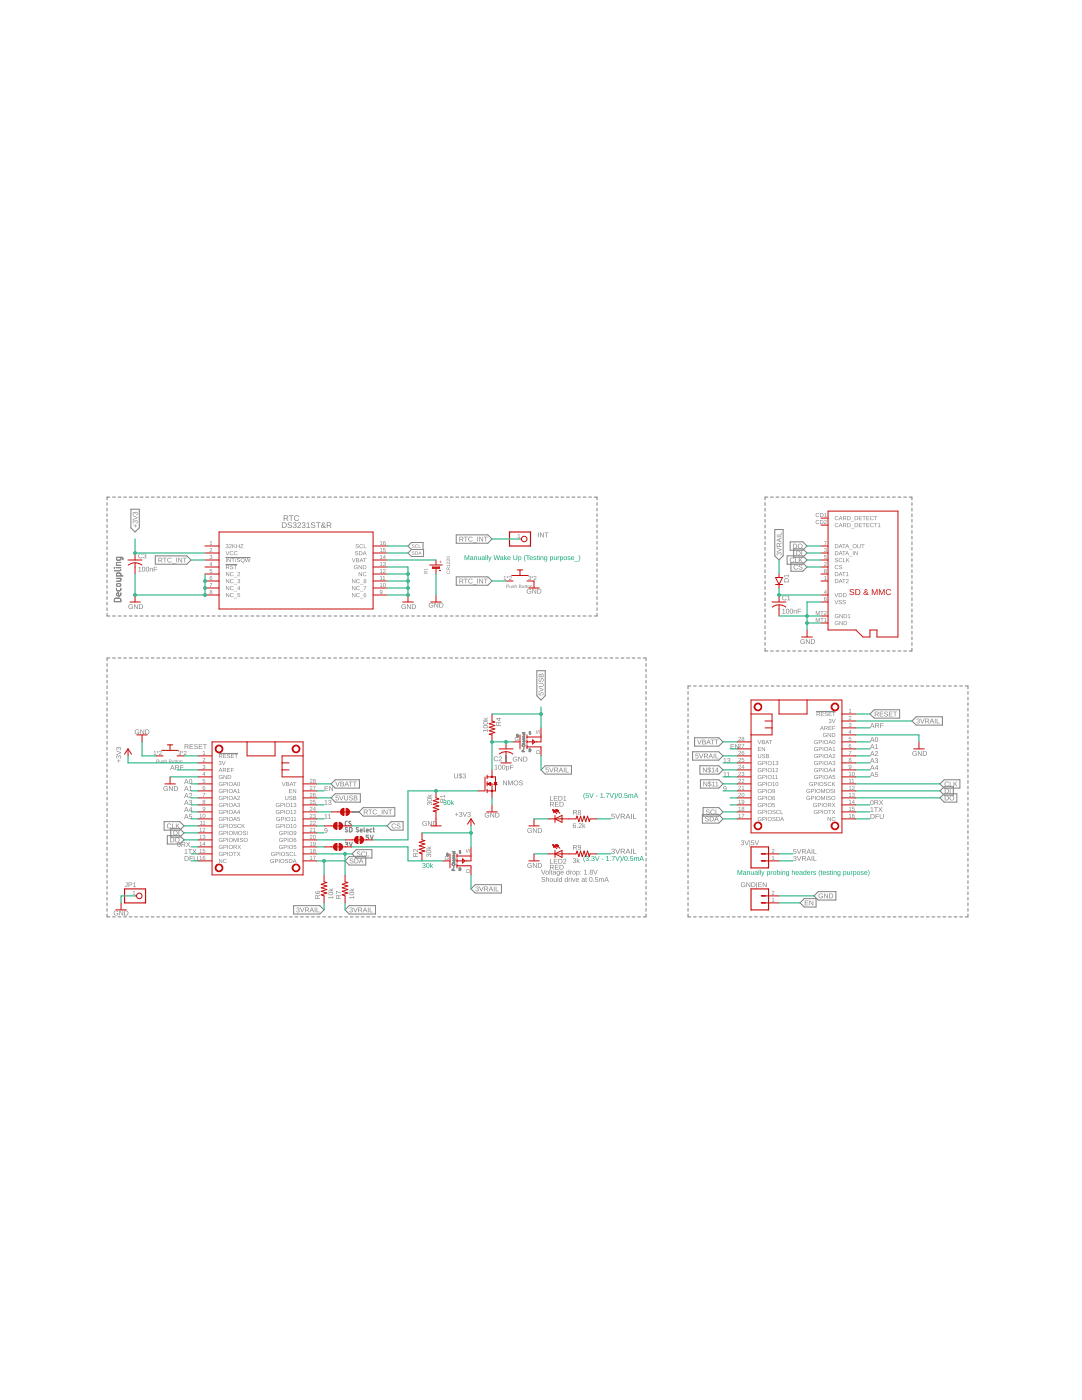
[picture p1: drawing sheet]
<svg xmlns="http://www.w3.org/2000/svg" width="216mm" height="279mm" viewBox="0 0 216 279" stroke-linecap="round" stroke-linejoin="round" font-family="sans-serif">
<path d="M22.8 113.3h.1zM22.9 119.5l1-.1 .2 .2v.5h-1.3zM23.2 117.4l.1 .4 .2 .1 .6-.1v-.4M23.2 115.4h.9l-.1 .6h-.8M23.2 113.3h.9M23.3 116.6l.6-.1 .1 .4-.6 .1-.2-.2zM24.1 118.3v.5l-.6 .1a.3 .3 0 0 1-.3-.4 .3 .3 0 0 1 .5-.2v.6M24.1 114.9l-.1-.5-.7 .1-.1 .4h1.3M24.1 113.7l-.2 .2h-1.1M24.1 112.2h-.6l-.3 .3v.3h.9M24.1 111.2l-.1 .6-.7-.1-.1-.5h1.1l.2 .1v.4" fill="none" stroke="#808080" stroke-width=".2"/>
<g fill="#808080">
<path d="M108 173.6h.1l.3 .8 .3-.8h.2l-.4 .9h-.2zM108.8 174.2a.37 .37 0 0 1 .7 0 .37 .37 0 0 1-.7 0zM109 174a.26 .26 0 0 0 0 .3 .26 .26 0 0 0 .3 .1v-.4zM109.7 173.5h.1v1h-.1zM110 173.6l.2 .2-.1 .1v.5l.1 .1-.2-.1-.1-.6zM110.4 173.8l.5 .1 .1 .6-.2-.1a.24 .24 0 0 1-.4 .1 .24 .24 0 0 1 .1-.4h.3v-.1h-.5zM110.4 174.3a.2 .2 0 0 0 .4 0 .2 .2 0 0 0-.4 0zM111.1 173.9l.2-.1 .3 .1 .1-.1v.7l-.1 .3h-.3l-.2-.2a.27 .27 0 0 0 .3 .1 .27 .27 0 0 0 .2-.3l-.1 .1a.35 .35 0 0 1-.5-.2 .35 .35 0 0 1 .1-.4zM111.2 174v.3a.22 .22 0 0 0 .3 0 .22 .22 0 0 0 0-.3 .22 .22 0 0 0-.3 0zM111.9 173.9l.4-.1 .2 .4h-.5a.29 .29 0 0 0 .2 .3 .29 .29 0 0 0 .3-.1 .37 .37 0 0 1-.6 0 .37 .37 0 0 1 0-.5zM112 173.9v.2h.4l-.2-.2zM113.1 173.8l.4 .1v-.4h.1v1l-.1-.1a.26 .26 0 0 1-.3 .1 .26 .26 0 0 1-.2-.2zM113.2 174v.4a.25 .25 0 0 0 .3-.2 .25 .25 0 0 0-.3-.2zM113.8 173.8l.1 .2 .2-.2-.2 .2v.5h-.1zM114.1 174.2a.4 .4 0 0 1 .8 0 .4 .4 0 0 1-.8 0zM114.4 174a.26 .26 0 0 0-.1 .3 .26 .26 0 0 0 .4 .1v-.4zM115 173.8l.1 .1a.26 .26 0 0 1 .3-.1 .26 .26 0 0 1 .2 .2l-.1 .5-.4-.1v.4h-.1zM115.2 173.9v.1a.26 .26 0 0 0-.1 .3 .26 .26 0 0 0 .4 .1v-.4zM115.8 173.8l.1 .1zM115.8 174.4l.1 .1zM116.6 173.7l.3-.1v.8l.2 .1h-.6l.3-.1v-.7l-.2 .2zM117.3 174.4l.2 .1zM117.8 173.6a.28 .28 0 0 1 .4 0 .28 .28 0 0 1-.1 .4 .27 .27 0 0 1 .1 .5 .27 .27 0 0 1-.4-.1 .27 .27 0 0 1 0-.4l-.1-.1zM117.8 173.8a.18 .18 0 0 0 .3 0 .18 .18 0 0 0-.3 0zM117.8 174.3a.2 .2 0 0 0 .4 0 .2 .2 0 0 0-.4 0zM118.4 173.6h.1l.3 .8 .3-.8h.2l-.4 .9h-.2z"/>
<path d="M108.2 175.1l.4-.1 .2 .3-.2-.1a.21 .21 0 0 0-.3-.1 .21 .21 0 0 0-.1 .3 .35 .35 0 0 1 .5 .1 .35 .35 0 0 1-.1 .5h-.4l-.2-.2 .1-.1a.25 .25 0 0 0 .3 .2 .25 .25 0 0 0 .2-.3l-.5-.2zM109 175h.1v.4a.24 .24 0 0 1 .3-.1 .24 .24 0 0 1 .1 .2v.5h-.1v-.6l-.1-.1-.2 .2v.5h-.1zM109.6 175.6a.37 .37 0 0 1 .7 0 .37 .37 0 0 1-.7 0zM109.9 175.4a.26 .26 0 0 0-.1 .4 .26 .26 0 0 0 .4 0v-.4zM110.5 175.3h.1v.5l.2 .1 .1-.1 .1-.5h.1v.7l-.1-.1a.24 .24 0 0 1-.3 .1 .24 .24 0 0 1-.2-.2zM111.3 175h.1v1h-.1zM111.6 175.3l.4 .1v-.4h.1v1l-.1-.1a.26 .26 0 0 1-.2 .1 .26 .26 0 0 1-.3-.2zM111.7 175.4l.1 .5a.25 .25 0 0 0 .2-.3 .25 .25 0 0 0-.3-.2zM112.8 175.3l.4 .1v-.4h.1v1l-.1-.1a.26 .26 0 0 1-.3 .1 .26 .26 0 0 1-.2-.2zM112.8 175.4l.1 .5a.25 .25 0 0 0 .3-.3 .25 .25 0 0 0-.4-.2zM113.5 175.3l.1 .1 .2-.1-.2 .2v.5h-.1zM113.9 175l.2 .1zM113.9 175.3h.2v.7h-.2zM114.2 175.3h.1l.2 .6 .2-.6h.1l-.2 .7h-.2zM115 175.4l.4-.1 .1 .3-.5 .1a.29 .29 0 0 0 .2 .2 .29 .29 0 0 0 .3-.1 .37 .37 0 0 1-.5 .1 .37 .37 0 0 1 0-.5zM115.1 175.4l-.1 .2h.4l-.1-.2zM116.2 175.3l.4 .1 .1 .6-.2-.1a.24 .24 0 0 1-.4 .1 .24 .24 0 0 1 .1-.4h.3v-.2l-.4 .1zM116.2 175.8a.17 .17 0 0 0 .3 0 .17 .17 0 0 0-.3 0zM116.9 175.1l.2 .2-.1 .1v.4l.1 .2-.2-.2-.1-.5zM117.6 175.2l.1-.1a.46 .46 0 0 1 .5 .4 .46 .46 0 0 1-.5 .5l-.1-.3zM117.8 175.2a.41 .41 0 0 0-.1 .4 .41 .41 0 0 0 .3 .3 .41 .41 0 0 0 .1-.4 .41 .41 0 0 0-.3-.3zM118.4 175.8l.1 .2zM118.8 175h.5v.2h-.4v.3a.32 .32 0 0 1 .4 .1 .32 .32 0 0 1-.2 .4 .32 .32 0 0 1-.4-.2l.3 .1a.25 .25 0 0 0 .2-.4 .25 .25 0 0 0-.5 .1zM119.5 175.3l.5 .1a.23 .23 0 0 1 .3-.1 .23 .23 0 0 1 .2 .2v.5h-.1v-.6l-.2-.1-.1 .2v.5h-.2v-.6h-.2l-.1 .6h-.1zM121 175h.1l.4 1-.3-.3h-.4l-.1 .3h-.1zM121 175.1l-.1 .5h.3z"/>
</g>
<g fill="none" stroke="#808080" stroke-width=".2">
<path d="M21.9 99.2h-.5v.6M22.5 99.2h.5M23.6 99.2h.5M24.7 99.2h.5M25.8 99.2h.5M26.9 99.2h.5M28 99.2h.6M29.1 99.2h.6M30.2 99.2h.6M31.3 99.2h.6M32.4 99.2h.6M33.5 99.2h.6"/>
<path d="M34.6 99.2h.6M35.7 99.2h.6M36.8 99.2h.6M37.9 99.2h.6M39 99.2h.6M40.1 99.2h.6M41.3 99.2h.5M42.4 99.2h.5M43.5 99.2h.5M44.6 99.2h.5M45.7 99.2h.5M46.8 99.2h.5"/>
<path d="M47.9 99.2h.5M49 99.2h.5M50.1 99.2h.5M51.2 99.2h.6M52.3 99.2h.6M53.4 99.2h.6M54.5 99.2h.6M55.6 99.2h.6M56.7 99.2h.6M57.8 99.2h.6M58.9 99.2h.6M60 99.2h.6"/>
<path d="M61.1 99.2h.6M62.2 99.2h.6M63.3 99.2h.6M64.5 99.2h.5M65.6 99.2h.5M66.7 99.2h.5M67.8 99.2h.5M68.9 99.2h.5M70 99.2h.5M71.1 99.2h.5M72.2 99.2h.5M73.3 99.2h.5"/>
<path d="M74.4 99.2h.5M75.5 99.2h.6M76.6 99.2h.6M77.7 99.2h.6M78.8 99.2h.6M79.9 99.2h.6M81 99.2h.6M82.1 99.2h.6M83.2 99.2h.6M84.3 99.2h.6M85.4 99.2h.6M86.5 99.2h.6"/>
<path d="M87.7 99.2h.5M88.8 99.2h.5M89.9 99.2h.5M91 99.2h.5M92.1 99.2h.5M93.2 99.2h.5M94.3 99.2h.5M95.4 99.2h.5M96.5 99.2h.5M97.6 99.2h.5M98.7 99.2h.6M99.8 99.2h.6"/>
<path d="M100.9 99.2h.6M102 99.2h.6M103.1 99.2h.6M104.2 99.2h.6M105.3 99.2h.6M106.4 99.2h.6M107.5 99.2h.6M108.6 99.2h.6M109.7 99.2h.6M110.8 99.2h.6M112 99.2h.5M113.1 99.2h.5"/>
<path d="M114.2 99.2h.5M115.3 99.2h.5M116.4 99.2h.5M117.5 99.2h.5M118.6 99.2h.5v.6M153.2 99.2h-.5v.6M153.8 99.2h.5M154.9 99.2h.5M156 99.2h.5M157.1 99.2h.5M158.2 99.2h.5M159.3 99.2h.6"/>
<path d="M160.4 99.2h.6M161.5 99.2h.6M162.6 99.2h.6M163.7 99.2h.6M164.8 99.2h.6M165.9 99.2h.6M167 99.2h.6M168.1 99.2h.6M169.2 99.2h.6M170.3 99.2h.6M171.4 99.2h.6M172.6 99.2h.5"/>
<path d="M173.7 99.2h.5M174.8 99.2h.5M175.9 99.2h.5M177 99.2h.5M178.1 99.2h.5M179.2 99.2h.6M180.3 99.2h.6M181.4 99.2h.6v.6M21.4 100.3v.6M21.4 101.4v.6M21.4 102.5v.6M21.4 103.6v.6"/>
<path d="M21.4 104.7v.6M21.4 105.8v.6M21.4 106.9v.6M21.4 108v.6M21.4 109.1v.6M21.4 110.2v.6M21.4 111.3v.6M21.4 112.4v.6M21.4 113.6v.5M21.4 114.7v.5M21.4 115.8v.5M21.4 116.9v.5"/>
<path d="M21.4 118v.5M21.4 119.1v.5M22.8 113.3h.1zM22.9 119.5l1-.1 .2 .2v.5h-1.3zM23.2 117.4l.1 .4 .2 .1 .6-.1v-.4M23.2 115.4h.9l-.1 .6h-.8M23.2 113.3h.9M23.3 116.6l.6-.1 .1 .4-.6 .1-.2-.2zM24.1 118.3v.5l-.6 .1a.3 .3 0 0 1-.3-.4 .3 .3 0 0 1 .5-.2v.6M24.1 114.9l-.1-.5-.7 .1-.1 .4h1.3M24.1 113.7l-.2 .2h-1.1M24.1 112.2h-.6l-.3 .3v.3h.9"/>
<path d="M24.1 111.2l-.1 .6-.7-.1-.1-.5h1.1l.2 .1v.4M119.1 100.3v.6M119.1 101.4v.6M119.1 102.5v.6M119.1 103.6v.6M119.1 104.7v.6M119.1 105.8v.6M119.1 106.9v.6M119.1 108v.6M119.1 109.1v.6M119.1 110.2v.6M119.1 111.3v.6"/>
<path d="M119.1 112.4v.6M119.1 113.6v.5M119.1 114.7v.5M119.1 115.8v.5M119.1 116.9v.5M119.1 118v.5M119.1 119.1v.5M152.7 100.3v.6M152.7 101.4v.6M152.7 102.6v.5M152.7 103.7v.5M152.7 104.8v.5"/>
<path d="M152.7 105.9v.6M152.7 107v.6M152.7 108.1v.6M152.7 109.2v.6M152.7 110.4v.5M152.7 111.5v.6M152.7 112.6v.6M152.7 113.7v.6M152.7 114.8v.6M152.7 116v.5M152.7 117.1v.5M152.7 118.2v.5"/>
<path d="M152.7 119.3v.6M182 100.3v.6M182 101.4v.6M182 102.6v.5M182 103.7v.5M182 104.8v.5M182 105.9v.6M182 107v.6M182 108.1v.6M182 109.2v.6M182 110.4v.5M182 111.5v.6"/>
<path d="M182 112.6v.6M182 113.7v.6M182 114.8v.6M182 116v.5M182 117.1v.5M182 118.2v.5M182 119.3v.6M21.4 120.2v.5M21.4 121.3v.5M21.4 122.4v.5h.5M21.4 132.4v.6M21.4 133.5v.6"/>
<path d="M21.4 134.6v.6M21.4 135.8v.5M21.4 136.9v.5M21.4 138v.5M21.4 139.1v.6M21.9 131.3h-.5v.6M22.5 122.9h.5M22.5 131.3h.5M23.6 131.3h.5M23.6 122.9h.5M24.7 122.9h.5M24.7 131.3h.5"/>
<path d="M25.8 122.9h.5M25.8 131.3h.5M26.9 122.9h.5M26.9 131.3h.5M28 122.9h.6M28 131.3h.5M29.1 131.3h.5M29.1 122.9h.6M30.2 131.3h.5M30.2 122.9h.6M31.3 131.3h.5M31.3 122.9h.6"/>
<path d="M32.4 131.3h.5M32.4 122.9h.6M33.5 131.3h.6M33.5 122.9h.6M34.6 122.9h.6M34.6 131.3h.6M35.7 131.3h.6M35.7 122.9h.6M36.8 131.3h.6M36.8 122.9h.6M37.9 131.3h.6M37.9 122.9h.6"/>
<path d="M39 131.3h.6M39 122.9h.6M40.1 131.3h.6M40.1 122.9h.6M41.2 131.3h.6M41.3 122.9h.5M42.3 131.3h.6M42.4 122.9h.5M43.4 131.3h.6M43.5 122.9h.5M44.5 131.3h.6M44.6 122.9h.5"/>
<path d="M45.6 131.3h.6M45.7 122.9h.5M46.7 131.3h.6M46.8 122.9h.5M47.8 131.3h.6M47.9 122.9h.5M48.9 131.3h.6M49 122.9h.5M50 131.3h.6M50.1 122.9h.5M51.1 131.3h.6M51.2 122.9h.6"/>
<path d="M52.2 131.3h.6M52.3 122.9h.6M53.3 131.3h.6M53.4 122.9h.6M54.4 131.3h.6M54.5 122.9h.6M55.6 131.3h.5M55.6 122.9h.6M56.7 131.3h.5M56.7 122.9h.6M57.8 131.3h.5M57.8 122.9h.6"/>
<path d="M58.9 131.3h.5M58.9 122.9h.6M60 131.3h.5M60 122.9h.6M61.1 131.3h.5M61.1 122.9h.6M62.2 131.3h.5M62.2 122.9h.6M63.3 131.3h.5M63.3 122.9h.6M64.4 131.3h.5M64.5 122.9h.5"/>
<path d="M65.5 131.3h.5M65.6 122.9h.5M66.6 131.3h.5M66.7 122.9h.5M67.7 131.3h.5M67.8 122.9h.5M68.8 131.3h.5M68.9 122.9h.5M69.9 131.3h.5M70 122.9h.5M71 131.3h.5M71.1 122.9h.5"/>
<path d="M72.1 131.3h.5M72.2 122.9h.5M73.2 131.3h.5M73.3 122.9h.5M74.3 131.3h.6M74.4 122.9h.5M75.4 131.3h.6M75.5 122.9h.6M76.5 131.3h.6M76.6 122.9h.6M77.6 131.3h.6M77.7 122.9h.6"/>
<path d="M78.7 131.3h.6M78.8 122.9h.6M79.8 131.3h.6M79.9 122.9h.6M80.9 131.3h.6M81 122.9h.6M82 131.3h.6M82.1 122.9h.6M83.1 131.3h.6M83.2 122.9h.6M84.2 131.3h.6M84.3 122.9h.6"/>
<path d="M85.3 131.3h.6M85.4 122.9h.6M86.4 131.3h.6M86.5 122.9h.6M87.5 131.3h.6M87.7 122.9h.5M88.6 131.3h.6M88.8 122.9h.5M89.7 131.3h.6M89.9 122.9h.5M90.8 131.3h.6M91 122.9h.5"/>
<path d="M91.9 131.3h.6M92.1 122.9h.5M93 131.3h.6M93.2 122.9h.5M94.1 131.3h.6M94.3 122.9h.5M95.3 131.3h.5M95.4 122.9h.5M96.4 131.3h.5M96.5 122.9h.5M97.5 131.3h.5M97.6 122.9h.5"/>
<path d="M98.6 131.3h.5M98.7 122.9h.6M99.7 131.3h.5M99.8 122.9h.6M100.8 131.3h.5M100.9 122.9h.6M101.9 131.3h.5M102 122.9h.6M103 131.3h.5M103.1 122.9h.6M104.1 131.3h.5M104.2 122.9h.6"/>
<path d="M105.2 131.3h.5M105.3 122.9h.6M106.3 131.3h.5M106.4 122.9h.6M107.4 131.3h.5M107.5 122.9h.6M108.5 131.3h.6M108.6 122.9h.6M109.6 131.3h.6M109.7 122.9h.6M110.7 131.3h.6M110.8 122.9h.6"/>
<path d="M111.8 131.3h.6M112 122.9h.5M112.9 131.3h.6M113.1 122.9h.5M114 131.3h.6M114.2 122.9h.5M115.1 131.3h.6M115.3 122.9h.5M116.2 131.3h.6M116.4 122.9h.5M117.3 131.3h.6M117.5 122.9h.5"/>
<path d="M118.4 131.3h.6M119.1 120.2v.5M119.1 121.3v.5M119.1 122.4v.5h-.5M119.5 131.3h.6M120.6 131.3h.6M121.7 131.3h.6M122.8 131.3h.6M123.9 131.3h.6M125 131.3h.6M126.2 131.3h.5M127.3 131.3h.5"/>
<path d="M128.4 131.3h.5v.6M128.9 132.4v.6M128.9 133.5v.6M128.9 134.6v.6M128.9 135.8v.5M128.9 136.9v.5M128.9 138v.5M128.9 139.1v.6M137.3 138v.6M137.3 139.1v.6M137.8 136.9h-.5v.6M138.4 136.9h.5"/>
<path d="M139.5 136.9h.6M140.6 136.9h.6M141.7 136.9h.6M142.8 136.9h.6M143.9 136.9h.6M145 136.9h.6M146.1 136.9h.6M147.2 136.9h.6M148.3 136.9h.6M149.5 136.9h.5M150.6 136.9h.5M151.7 136.9h.5"/>
<path d="M152.7 120.4v.6M152.7 121.5v.6M152.7 122.7v.5M152.7 123.8v.5M152.7 124.9v.6M152.7 126v.6M152.7 127.1v.6M152.7 128.2v.6M152.7 129.3v.6h.5M152.8 136.9h.5M153.8 129.9h.5M153.9 136.9h.5"/>
<path d="M154.9 129.9h.5M155 136.9h.5M156 129.9h.5M156.1 136.9h.6M157.1 129.9h.5M157.2 136.9h.6M158.2 129.9h.5M158.3 136.9h.6M159.3 129.9h.6M159.4 136.9h.6M160.4 129.9h.6M160.5 136.9h.6"/>
<path d="M161.5 129.9h.6M161.6 136.9h.6M162.6 129.9h.6M162.7 136.9h.6M163.7 129.9h.6M163.8 136.9h.6M164.8 129.9h.6M164.9 136.9h.6M165.9 129.9h.6M166.1 136.9h.5M167 129.9h.6M167.2 136.9h.5"/>
<path d="M168.1 129.9h.6M168.3 136.9h.5M169.2 129.9h.6M169.4 136.9h.5M170.3 129.9h.6M170.5 136.9h.5M171.4 129.9h.6M171.6 136.9h.5M172.6 129.9h.5M172.7 136.9h.5M173.7 129.9h.5M173.8 136.9h.5"/>
<path d="M174.8 129.9h.5M174.9 136.9h.6M175.9 129.9h.5M176 136.9h.6M177 129.9h.5M177.1 136.9h.6M178.1 129.9h.5M178.2 136.9h.6M179.2 129.9h.6M179.3 136.9h.6M180.3 129.9h.6M180.4 136.9h.6"/>
<path d="M181.5 136.9h.6M182 120.4v.6M182 121.5v.6M182 122.7v.5M182 123.8v.5M182 124.9v.6M182 126v.6M182 127.1v.6M182 128.2v.6M182 129.3v.6h-.6M182.6 136.9h.6M183.7 136.9h.6"/>
<path d="M184.8 136.9h.6M185.9 136.9h.6M187.1 136.9h.5M188.2 136.9h.5M189.3 136.9h.5M190.4 136.9h.5M191.5 136.9h.5M192.6 136.9h.5v.6M193.1 138v.6M193.1 139.1v.6M21.4 140.2v.6M21.4 141.3v.6"/>
<path d="M21.4 142.4v.6M21.4 143.5v.6M21.4 144.7v.5M21.4 145.8v.5M21.4 146.9v.5M21.4 148v.5M21.4 149.1v.5M21.4 150.2v.6M21.4 151.3v.6M21.4 152.4v.6M21.4 153.5v.6M21.4 154.6v.6"/>
<path d="M21.4 155.7v.6M21.4 156.9v.5M21.4 158v.5M21.4 159.1v.5M103.4 146.6l-.3 .1v.4h.3l-.1-.3M104.2 148.7l.1 .2h.4v-.2M104.2 148.5h.5M104.5 150v-.2h-.3v.2h.5M104.5 147.8v.2h.2v-.2h-.3v.2M104.5 149.2v.3M104.7 148.3h-.3v.2M104.7 147.4l-.3 .1v.1h.3"/>
<path d="M104.7 146.9l-.3 .1v.1h.3M104.7 146.5l-.1 .2h-.2v-.2h.1v.2M104.7 146.2h-.5M105.6 149.5l.3 .1-.1 .4h-.2zM105.9 146h-.2l-.1 .2 .3 .3-.3-.1M128.9 140.2v.6M128.9 141.3v.6M128.9 142.4v.6M128.9 143.5v.6M128.9 144.7v.5M128.9 145.8v.5M128.9 146.9v.5"/>
<path d="M128.9 148v.5M128.9 149.1v.5M128.9 150.2v.6M128.9 151.3v.6M128.9 152.4v.6M128.9 153.5v.6M128.9 154.6v.6M128.9 155.7v.6M128.9 156.9v.5M128.9 158v.5M128.9 159.1v.5M137.3 140.2v.6"/>
<path d="M137.3 141.3v.6M137.3 142.5v.5M137.3 143.6v.5M137.3 144.7v.5M137.3 145.8v.5M137.3 146.9v.5M137.3 148v.6M137.3 149.1v.6M137.3 150.2v.6M137.3 151.3v.6M137.3 152.4v.6M137.3 153.5v.6"/>
<path d="M137.3 154.7v.5M137.3 155.8v.5M137.3 156.9v.5M137.3 158v.6M137.3 159.1v.6M193.1 140.2v.6M193.1 141.3v.6M193.1 142.5v.5M193.1 143.6v.5M193.1 144.7v.5M193.1 145.8v.5M193.1 146.9v.5"/>
<path d="M193.1 148v.6M193.1 149.1v.6M193.1 150.2v.6M193.1 151.3v.6M193.1 152.4v.6M193.1 153.5v.6M193.1 154.7v.5M193.1 155.8v.5M193.1 156.9v.5M193.1 158v.6M193.1 159.1v.6M21.4 160.2v.6"/>
<path d="M21.4 161.3v.6M21.4 162.4v.6M21.4 163.5v.6M21.4 164.6v.6M21.4 165.8v.5M21.4 166.9v.5M21.4 168v.5M21.4 169.1v.6M21.4 170.2v.6M21.4 171.3v.6M21.4 172.4v.6M21.4 173.5v.6"/>
<path d="M21.4 174.6v.6M21.4 175.7v.6M21.4 176.9v.5M21.4 178v.5M21.4 179.1v.5M89.4 170.3l-.3 .1 .1 .4h.2l-.1-.3M90.2 172.5l.2 .2h.3l.1-.2M90.2 172.3h.6M90.5 173.7v-.2h-.2l-.1 .2h.6M90.6 171.6v.2h.1l.1-.2h-.3l-.1 .2M90.6 172.9v.3M90.8 172h-.3l-.1 .3"/>
<path d="M90.8 171.1l-.4 .1v.1h.4M90.8 170.6l-.4 .1v.2h.4M90.8 170.2l-.1 .2h-.2v-.2h.1v.2M90.8 169.9l-.6 .1M91.6 173.2l.3 .1-.1 .4h-.2zM91.9 169.8h-.2l.2 .4h-.3M128.9 160.2v.6M128.9 161.3v.6M128.9 162.4v.6M128.9 163.5v.6M128.9 164.6v.6M128.9 165.8v.5"/>
<path d="M128.9 166.9v.5M128.9 168v.5M128.9 169.1v.6M128.9 170.2v.6M128.9 171.3v.6M128.9 172.4v.6M128.9 173.5v.6M128.9 174.6v.6M128.9 175.7v.6M128.9 176.9v.5M128.9 178v.5M128.9 179.1v.5"/>
<path d="M137.3 160.2v.6M137.3 161.3v.6M137.3 162.4v.6M137.3 163.5v.6M137.3 164.7v.5M137.3 165.8v.5M137.3 166.9v.5M137.3 168v.6M137.3 169.1v.6M137.3 170.2v.6M137.3 171.3v.6M137.3 172.4v.6"/>
<path d="M137.3 173.5v.6M137.3 174.6v.6M137.3 175.7v.6M137.3 176.9v.5M137.3 178v.5M137.3 179.1v.5M193.1 160.2v.6M193.1 161.3v.6M193.1 162.4v.6M193.1 163.5v.6M193.1 164.7v.5M193.1 165.8v.5"/>
<path d="M193.1 166.9v.5M193.1 168v.6M193.1 169.1v.6M193.1 170.2v.6M193.1 171.3v.6M193.1 172.4v.6M193.1 173.5v.6M193.1 174.6v.6M193.1 175.7v.6M193.1 176.9v.5M193.1 178v.5M193.1 179.1v.5"/>
<path d="M21.4 180.2v.6M21.4 181.3v.6M21.4 182.4v.6h.5M22.5 183h.5M23.6 183h.5M24.7 183h.5M25.8 183h.5M26.9 183h.5M28 183h.5M29.1 183h.5M30.2 183h.5M31.3 183h.5"/>
<path d="M32.4 183h.5M33.5 183h.6M34.6 183h.6M35.7 183h.6M36.8 183h.6M37.9 183h.6M39 183h.6M40.1 183h.6M41.2 183h.6M42.3 183h.6M43.4 183h.6M44.5 183h.6"/>
<path d="M45.6 183h.6M46.7 183h.6M47.8 183h.6M48.9 183h.6M50 183h.6M51.1 183h.6M52.2 183h.6M53.3 183h.6M54.4 183h.6M55.6 183h.5M56.7 183h.5M57.8 183h.5"/>
<path d="M58.9 183h.5M60 183h.5M61.1 183h.5M62.2 183h.5M63.3 183h.5M64.4 183h.5M65.5 183h.5M66.6 183h.5M67.7 183h.5M68.8 183h.5M69.9 183h.5M71 183h.5"/>
<path d="M72.1 183h.5M73.2 183h.5M74.3 183h.6M75.4 183h.6M76.5 183h.6M77.6 183h.6M78.7 183h.6M79.8 183h.6M80.9 183h.6M82 183h.6M83.1 183h.6M84.2 183h.6"/>
<path d="M85.3 183h.6M86.4 183h.6M87.5 183h.6M88.6 183h.6M89.7 183h.6M90.8 183h.6M91.9 183h.6M93 183h.6M94.1 183h.6M95.3 183h.5M96.4 183h.5M97.5 183h.5"/>
<path d="M98.6 183h.5M99.7 183h.5M100.8 183h.5M101.9 183h.5M103 183h.5M104.1 183h.5M105.2 183h.5M106.3 183h.5M107.4 183h.5M108.5 183h.6M109.6 183h.6M110.7 183h.6"/>
<path d="M111.8 183h.6M112.9 183h.6M114 183h.6M115.1 183h.6M116.2 183h.6M117.3 183h.6M118.4 183h.6M119.5 183h.6M120.6 183h.6M121.7 183h.6M122.8 183h.6M123.9 183h.6"/>
<path d="M125 183h.6M126.2 183h.5M127.3 183h.5M128.9 182.4v.6h-.5M128.9 180.2v.6M128.9 181.3v.6M137.3 180.2v.6M137.3 181.3v.6M137.3 182.4v.6h.5M138.4 183h.5M139.5 183h.6M140.6 183h.6"/>
<path d="M141.7 183h.6M142.8 183h.6M143.9 183h.6M145 183h.6M146.1 183h.6M147.2 183h.6M148.3 183h.6M149.5 183h.5M150.6 183h.5M151.7 183h.5M152.8 183h.5M153.9 183h.5"/>
<path d="M155 183h.5M156.1 183h.6M157.2 183h.6M158.3 183h.6M159.4 183h.6M160.5 183h.6M161.6 183h.6M162.7 183h.6M163.8 183h.6M164.9 183h.6M166.1 183h.5M167.2 183h.5"/>
<path d="M168.3 183h.5M169.4 183h.5M170.5 183h.5M171.6 183h.5M172.7 183h.5M173.8 183h.5M174.9 183h.6M176 183h.6M177.1 183h.6M178.2 183h.6M179.3 183h.6M180.4 183h.6"/>
<path d="M181.5 183h.6M182.6 183h.6M183.7 183h.6M184.8 183h.6M185.9 183h.6M187.1 183h.5M188.2 183h.5M189.3 183h.5M190.4 183h.5M191.5 183h.5M193.1 180.2v.6M193.1 181.3v.6"/>
<path d="M193.1 182.4v.6h-.5"/>
</g>
<g fill="#808080">
<path d="M32.7 157l.5-.1 .3 .2a.51 .51 0 0 0-.7 .1 .35 .35 0 0 0 .1 .5 .35 .35 0 0 0 .5-.2h-.3v-.1h.4v.3a.52 .52 0 0 1-.7 .1 .52 .52 0 0 1-.1-.8zM33.7 156.9h.2l.5 .8v-.8h.1v.9h-.2l-.5-.8v.8h-.1zM34.7 156.9h.3a.47 .47 0 0 1 .5 .4 .47 .47 0 0 1-.4 .5h-.4zM34.8 157v.7a.4 .4 0 0 0 .6-.3 .4 .4 0 0 0-.6-.4z"/>
<path d="M56.3 104.3h.3a.55 .55 0 0 1 .6 .5 .55 .55 0 0 1-.5 .6h-.4zM56.4 104.4v.8a.47 .47 0 0 0 .7-.4 .47 .47 0 0 0-.7-.4zM57.5 104.3l.5-.1 .3 .3h-.2a.25 .25 0 0 0-.3-.2 .25 .25 0 0 0-.2 .3 .47 .47 0 0 1 .5 .2 .47 .47 0 0 1 .1 .5h-.6l-.2-.2h.1a.3 .3 0 0 0 .4 .2 .3 .3 0 0 0 .2-.4l-.6-.2zM58.6 104.3a.32 .32 0 0 1 .5 0 .32 .32 0 0 1-.2 .5 .3 .3 0 0 1 .3 .3 .3 .3 0 0 1-.4 .3l-.3-.1-.1-.2 .4 .2a.21 .21 0 0 0 .2-.3 .21 .21 0 0 0-.2-.1l-.1-.2a.22 .22 0 0 0 .3-.1 .22 .22 0 0 0-.2-.3 .22 .22 0 0 0-.2 .2h-.2zM59.5 104.3a.38 .38 0 0 1 .5 .2 .38 .38 0 0 1-.3 .5l-.2 .2h.6v.2h-.8l.5-.6a.22 .22 0 0 0 0-.4 .22 .22 0 0 0-.3 .1h-.2zM60.3 104.3a.32 .32 0 0 1 .6 0 .32 .32 0 0 1-.2 .5 .3 .3 0 0 1 .3 .3 .3 .3 0 0 1-.4 .3l-.3-.1-.1-.2 .4 .2a.21 .21 0 0 0 .2-.3 .21 .21 0 0 0-.2-.1l-.1-.2a.22 .22 0 0 0 .3-.1 .22 .22 0 0 0-.2-.3 .22 .22 0 0 0-.2 .2h-.2zM61.2 104.4l.4-.1v.9h.3v.2h-.7v-.2h.2v-.8l-.2 .2zM62.2 104.3l.4-.1 .3 .3h-.1a.25 .25 0 0 0-.3-.2 .25 .25 0 0 0-.2 .3 .47 .47 0 0 1 .5 .2 .47 .47 0 0 1 0 .5h-.6l-.2-.2h.2a.3 .3 0 0 0 .3 .2 .3 .3 0 0 0 .2-.4l-.6-.2zM63 104.3h1v.1h-.4v1h-.2v-1h-.4zM64.3 104.3a.26 .26 0 0 1 .4 0 .26 .26 0 0 1-.1 .4l-.1 .1 .2 .3 .1-.3h.2l-.2 .4 .2 .2-.3-.1a.34 .34 0 0 1-.6 0 .34 .34 0 0 1 .2-.6zM64.3 104.5a.2 .2 0 0 0 .4 0 .2 .2 0 0 0-.4 0zM64.2 104.9v.3h.4l-.2-.4zM65.2 104.3h.5a.32 .32 0 0 1 .4 .2 .32 .32 0 0 1-.3 .4l.4 .5h-.2l-.3-.5h-.4v.5h-.1zM65.3 104.4v.4h.4a.21 .21 0 0 0 .3-.2 .21 .21 0 0 0-.3-.2z"/>
<path d="M80.2 120.7l.5-.1 .3 .2a.51 .51 0 0 0-.8 .1 .35 .35 0 0 0 .2 .5 .35 .35 0 0 0 .5-.2h-.3v-.1h.4v.3a.52 .52 0 0 1-.8 0 .52 .52 0 0 1 0-.7zM81.2 120.6h.2l.5 .8v-.8h.1v.9h-.2l-.5-.8v.8h-.1zM82.2 120.6h.3a.47 .47 0 0 1 .5 .4 .47 .47 0 0 1-.4 .5h-.4zM82.3 120.7v.7a.4 .4 0 0 0 .6-.3 .4 .4 0 0 0-.6-.4z"/>
<path d="M27.6 113.3l.4-.2v.9l.2 .1h-.6l.3-.1v-.8l-.3 .2zM28.4 113.2l.1-.1a.46 .46 0 0 1 .5 .5 .46 .46 0 0 1-.5 .5l-.2-.3zM28.6 113.2a.41 .41 0 0 0-.2 .5 .41 .41 0 0 0 .3 .3 .41 .41 0 0 0 .2-.5 .41 .41 0 0 0-.3-.3zM29.2 113.2l.1-.1a.46 .46 0 0 1 .4 .5 .46 .46 0 0 1-.4 .5l-.2-.3zM29.3 113.2a.41 .41 0 0 0-.1 .5 .41 .41 0 0 0 .3 .3 .41 .41 0 0 0 .2-.5 .41 .41 0 0 0-.4-.3zM29.9 113.3l.1 .2a.24 .24 0 0 1 .3-.2 .24 .24 0 0 1 .2 .3v.5h-.1l-.1-.6-.1-.1-.2 .2v.5h-.1zM30.7 113.1h.7v.1h-.6v.4h.5v.1h-.5v.4h-.1z"/>
<path d="M25.7 120.7l.5-.1 .3 .2a.51 .51 0 0 0-.7 .1 .35 .35 0 0 0 .1 .5 .35 .35 0 0 0 .5-.2h-.3v-.1h.4v.3a.52 .52 0 0 1-.7 0 .52 .52 0 0 1-.1-.7zM26.7 120.6h.2l.5 .8v-.8h.1v.9h-.2l-.5-.8v.8h-.1zM27.7 120.6h.3a.47 .47 0 0 1 .5 .4 .47 .47 0 0 1-.4 .5h-.4zM27.9 120.7v.7a.4 .4 0 0 0 .5-.3 .4 .4 0 0 0-.5-.4z"/>
<path d="M22.8 181.9l.5-.2 .3 .3a.51 .51 0 0 0-.7 .1 .35 .35 0 0 0 .1 .5 .35 .35 0 0 0 .5-.3h-.3v-.1h.4v.3a.52 .52 0 0 1-.7 .1 .52 .52 0 0 1-.1-.7zM23.8 181.7h.2l.5 .9v-.9h.1v1h-.2l-.5-.8v.8h-.1zM24.8 181.7h.3a.47 .47 0 0 1 .5 .5 .47 .47 0 0 1-.4 .5h-.4zM24.9 181.8v.8a.4 .4 0 0 0 .6-.4 .4 .4 0 0 0-.6-.4z"/>
<path d="M105.2 117.6l.5-.1 .3 .2a.51 .51 0 0 0-.7 .1 .35 .35 0 0 0 .1 .5 .35 .35 0 0 0 .5-.2h-.3v-.1h.4v.3a.52 .52 0 0 1-.7 .1 .52 .52 0 0 1-.1-.8zM106.2 117.5h.2l.5 .8v-.8h.1v1h-.2l-.5-.8v.8h-.1zM107.2 117.5h.3a.47 .47 0 0 1 .5 .5 .47 .47 0 0 1-.4 .5h-.4zM107.3 117.6v.8a.4 .4 0 0 0 .6-.4 .4 .4 0 0 0-.6-.4z"/>
<path d="M85.7 120.4l.5-.1 .2 .2a.51 .51 0 0 0-.7 .1 .35 .35 0 0 0 .1 .5 .35 .35 0 0 0 .5-.2h-.3v-.1h.4v.3a.52 .52 0 0 1-.7 .1 .52 .52 0 0 1 0-.8zM86.7 120.3h.1l.5 .8v-.8h.1v1h-.1l-.5-.8v.8h-.1zM87.7 120.3h.3a.47 .47 0 0 1 .5 .5 .47 .47 0 0 1-.5 .5h-.3zM87.8 120.4v.8a.4 .4 0 0 0 .5-.4 .4 .4 0 0 0-.5-.4z"/>
<path d="M85.1 170.5l.3-.1 .1 .2a.26 .26 0 0 1 .3-.2 .26 .26 0 0 1 .2 .3l-.2 .4 .1-.4a.18 .18 0 0 0-.2-.2 .18 .18 0 0 0-.1 .3h-.1a.18 .18 0 0 0-.1-.2 .18 .18 0 0 0-.2 .1 .18 .18 0 0 0 .1 .2v.1l-.2-.2zM85.2 169.7h.6l.2 .1a.46 .46 0 0 1-.5 .5 .46 .46 0 0 1-.4-.5zM85.2 169.9a.37 .37 0 0 0 .4 .3 .37 .37 0 0 0 .3-.3l-.3-.1zM85.3 168.9l.3 .3 .4-.3-.3 .4 .3 .1v.1h-1v-.1h.7z"/>
<path d="M84.4 164l.5-.1 .3 .2a.51 .51 0 0 0-.8 .1 .35 .35 0 0 0 .2 .5 .35 .35 0 0 0 .5-.2h-.3v-.1h.4v.3a.52 .52 0 0 1-.8 0 .52 .52 0 0 1 0-.7zM85.4 163.9h.1l.6 .8-.1-.8h.2v.9h-.2l-.5-.8v.8h-.1zM86.4 163.9h.3a.47 .47 0 0 1 .5 .4 .47 .47 0 0 1-.5 .5h-.3zM86.5 164v.7a.4 .4 0 0 0 .6-.3 .4 .4 0 0 0-.6-.4z"/>
<path d="M85.3 160.2l.2-.1 .2 .2a.26 .26 0 0 1 .3-.2 .26 .26 0 0 1 .2 .3l-.3 .3 .2-.3a.18 .18 0 0 0-.2-.2 .18 .18 0 0 0-.2 .2l-.1 .1a.18 .18 0 0 0-.1-.3 .18 .18 0 0 0-.2 .1 .18 .18 0 0 0 .2 .3l-.1 .1-.2-.2zM85.3 159.4l.6-.1 .2 .2a.46 .46 0 0 1-.4 .4 .46 .46 0 0 1-.5-.4zM85.3 159.5a.37 .37 0 0 0 .4 .3 .37 .37 0 0 0 .4-.3l-.4-.1zM85.4 158.6l.3 .3 .5-.4-.4 .4 .4 .1v.1h-1v-.1h.6z"/>
<path d="M23.4 151.8h.2l.1-.3v.3l.3 .1h-.3l-.1 .3v-.3zM23.3 150.9l.2-.1 .2 .2a.26 .26 0 0 1 .3-.3 .26 .26 0 0 1 .2 .4l-.3 .3 .2-.3a.18 .18 0 0 0-.2-.2 .18 .18 0 0 0-.2 .2l-.1 .1a.18 .18 0 0 0-.1-.3 .18 .18 0 0 0-.2 .1 .18 .18 0 0 0 .1 .3v.1l-.2-.2zM23.2 149.8l1 .4v.1l-1 .4v-.2l.8-.3-.8-.3zM23.3 149.2l.2-.1 .2 .2a.26 .26 0 0 1 .3-.2 .26 .26 0 0 1 .2 .3l-.3 .3 .2-.3a.18 .18 0 0 0-.2-.2 .18 .18 0 0 0-.2 .2l-.1 .1a.18 .18 0 0 0-.1-.3 .18 .18 0 0 0-.2 .2 .18 .18 0 0 0 .1 .2v.1l-.2-.2z"/>
<path d="M96.4 145.7h.8l.1-.2v.6l-.1-.3h-.7l.2 .2h-.2zM96.5 144.8l.6-.1 .2 .2a.46 .46 0 0 1-.4 .4 .46 .46 0 0 1-.5-.4zM96.5 144.9a.37 .37 0 0 0 .4 .3 .37 .37 0 0 0 .3-.3l-.3-.1zM96.5 144l.6-.1 .2 .2a.46 .46 0 0 1-.4 .5 .46 .46 0 0 1-.5-.5zM96.5 144.2a.37 .37 0 0 0 .4 .3 .37 .37 0 0 0 .3-.3l-.3-.2zM96.6 143.2l.3 .3 .4-.3-.3 .4 .3 .1v.1h-1v-.1h.7z"/>
<path d="M91.1 162.2l.1 .3h.3l-.3 .1v.3l-.1-.3h-.3l.3-.1zM91.7 162.1a.27 .27 0 0 1 .4 0 .27 .27 0 0 1-.1 .4 .25 .25 0 0 1 .2 .3 .25 .25 0 0 1-.3 .2l-.3-.2 .3 .1a.18 .18 0 0 0 .2-.2 .18 .18 0 0 0-.2-.1l-.1-.1a.18 .18 0 0 0 .3-.1 .18 .18 0 0 0-.2-.3 .18 .18 0 0 0-.2 .2h-.1zM92.3 162.1h.1l.4 .8 .3-.8h.1l-.4 .9h-.1zM93.4 162.1a.27 .27 0 0 1 .4 0 .27 .27 0 0 1-.1 .4 .25 .25 0 0 1 .2 .3 .25 .25 0 0 1-.3 .2l-.3-.2 .3 .1a.18 .18 0 0 0 .2-.2 .18 .18 0 0 0-.2-.1l-.1-.1a.18 .18 0 0 0 .3-.1 .18 .18 0 0 0-.2-.3 .18 .18 0 0 0-.2 .2h-.1z"/>
<path d="M96.8 162.3l.5-.1 .3 .2a.51 .51 0 0 0-.7 .1 .35 .35 0 0 0 .1 .5 .35 .35 0 0 0 .5-.2h-.3v-.1h.4v.3a.52 .52 0 0 1-.7 .1 .52 .52 0 0 1-.1-.8zM97.8 162.2h.2l.5 .8v-.8h.1v.9h-.1l-.6-.8 .1 .8h-.2zM98.8 162.2h.3a.47 .47 0 0 1 .5 .5 .47 .47 0 0 1-.4 .4h-.4zM99 162.3v.7a.4 .4 0 0 0 .5-.3 .4 .4 0 0 0-.5-.4z"/>
<path d="M182.2 150l.5-.1 .2 .2a.51 .51 0 0 0-.7 .1 .35 .35 0 0 0 .1 .5 .35 .35 0 0 0 .5-.2h-.3v-.1h.4v.3a.52 .52 0 0 1-.7 .1 .52 .52 0 0 1 0-.8zM183.2 149.9h.1l.5 .8v-.8h.1v1h-.1l-.5-.8v.8h-.1zM184.2 149.9h.3a.47 .47 0 0 1 .5 .5 .47 .47 0 0 1-.5 .5h-.3zM184.3 150v.8a.4 .4 0 0 0 .5-.4 .4 .4 0 0 0-.5-.4z"/>
<path d="M159.8 127.7l.5-.1 .3 .2a.51 .51 0 0 0-.7 .1 .35 .35 0 0 0 .1 .5 .35 .35 0 0 0 .5-.2h-.3v-.2h.4v.4a.52 .52 0 0 1-.7 0 .52 .52 0 0 1-.1-.7zM160.8 127.6h.2l.5 .8v-.8h.1v.9h-.2l-.5-.8v.8h-.1zM161.8 127.6h.3a.47 .47 0 0 1 .5 .4 .47 .47 0 0 1-.4 .5h-.4zM161.9 127.7v.7a.4 .4 0 0 0 .6-.4 .4 .4 0 0 0-.6-.3z"/>
<path d="M65.5 179h.9l.1-.2v.6l-.1-.3h-.8l.2 .3h-.1zM65.6 178.1l.6-.1 .3 .2a.46 .46 0 0 1-.5 .5 .46 .46 0 0 1-.5-.5zM65.6 178.2a.37 .37 0 0 0 .4 .3 .37 .37 0 0 0 .4-.3l-.4-.1zM65.7 177.3l.4 .3 .4-.3-.4 .4h.4v.2h-1v-.2h.6z"/>
<path d="M69.7 179h.9l.1-.2v.6l-.1-.3h-.8l.2 .3h-.1zM69.8 178.1l.6-.1 .2 .2a.46 .46 0 0 1-.4 .5 .46 .46 0 0 1-.5-.5zM69.8 178.2a.37 .37 0 0 0 .4 .3 .37 .37 0 0 0 .4-.3l-.4-.1zM69.9 177.3l.3 .3 .5-.3-.4 .4h.4v.2h-1v-.2h.6z"/>
<path d="M156.1 121.7l.4-.2v.8l.2 .1h-.6l.2-.1v-.7l-.2 .2zM156.9 121.6l.1-.1a.46 .46 0 0 1 .5 .5 .46 .46 0 0 1-.5 .4l-.2-.2zM157.1 121.6a.41 .41 0 0 0-.2 .4 .41 .41 0 0 0 .3 .3 .41 .41 0 0 0 .2-.4 .41 .41 0 0 0-.3-.3zM157.7 121.6l.1-.1a.46 .46 0 0 1 .4 .5 .46 .46 0 0 1-.4 .4l-.2-.2zM157.8 121.6a.41 .41 0 0 0-.1 .4 .41 .41 0 0 0 .3 .3 .41 .41 0 0 0 .2-.4 .41 .41 0 0 0-.4-.3zM158.4 121.7l.1 .1a.24 .24 0 0 1 .3-.1 .24 .24 0 0 1 .2 .3v.4h-.2v-.5l-.1-.1-.2 .1v.5h-.1zM159.2 121.5h.6v.1h-.5v.4h.5v.1h-.5v.3h-.1z"/>
</g>
<path d="M69.3 165.2h-.3l-.1 .2 .5 .3v.2h-.5M69.7 165.1l.5 .2 .1 .5-.2 .2h-.4zM71.5 165.2h-.3l-.1 .2 .4 .3v.2h-.4M71.9 165.7h.4l-.1-.2h-.3v.4l.4 .1M72.6 165.1v.8l.2 .1M73.1 165.7h.4l-.1-.2h-.3v.4l.4 .1M74.2 165.4l-.4 .2 .1 .4h.3M74.4 165.4h.3M74.5 165.1v.8l.2 .1" fill="none" stroke="#808080" stroke-width=".2"/>
<g fill="#808080">
<path d="M154 170.9l.3-.1v.7l.2 .1h-.5l.2-.1v-.6z"/>
<path d="M154.1 169.5a.29 .29 0 0 1 .4 .1 .29 .29 0 0 1-.3 .4l-.1 .1 .4 .1h-.5l.4-.6-.1-.1-.3 .1z"/>
<path d="M41.9 108.1l.3-.1v.7l.2 .1h-.5l.2-.1v-.6z"/>
<path d="M41.9 109.4a.29 .29 0 0 1 .4 .2 .29 .29 0 0 1-.3 .4l-.1 .1 .5 .1h-.6l.4-.6-.1-.2-.3 .2z"/>
<path d="M89.2 113.9h.1a.29 .29 0 0 0-.1 .4 .29 .29 0 0 0 .5 0 .29 .29 0 0 0-.1-.4 .34 .34 0 0 1 .1 .5 .34 .34 0 0 1-.5 0 .34 .34 0 0 1 0-.5zM89.2 113.3l.2-.1 .1 .2 .3-.2-.3 .3v.2l.3 .1h-.7zM89.2 113.4v.3h.2v-.3zM89.1 112.8h.6l.1-.1v.4l-.1-.2h-.5v.2zM89.2 112.2l.2-.1 .3 .4 .1-.4-.1 .5a.31 .31 0 0 0-.2-.3 .31 .31 0 0 0-.3 .1l.1 .2-.2-.2zM89.2 111.6h.2l.3 .3 .1-.3-.1 .4a.31 .31 0 0 0-.2-.2 .31 .31 0 0 0-.3 0l.1 .2-.2-.1zM89.2 111.1l.6 .1a.3 .3 0 0 1-.4 .3 .3 .3 0 0 1-.2-.4zM89.2 111.2a.23 .23 0 0 0 .3 .2 .23 .23 0 0 0 .2-.3z"/>
<path d="M27 145.7l.5-.1 .3 .2a.51 .51 0 0 0-.8 .1 .35 .35 0 0 0 .2 .5 .35 .35 0 0 0 .5-.2h-.3v-.1h.4v.3a.52 .52 0 0 1-.8 0 .52 .52 0 0 1 0-.7zM28 145.6h.2l.5 .8v-.8h.1v.9h-.2l-.5-.8v.8h-.1zM29 145.6h.3a.47 .47 0 0 1 .5 .4 .47 .47 0 0 1-.4 .5h-.4zM29.1 145.7v.7a.4 .4 0 0 0 .6-.3 .4 .4 0 0 0-.6-.4z"/>
<path d="M109.7 160h.5a.27 .27 0 0 1 .3 .3 .27 .27 0 0 1-.2 .3l.3 .4h-.2l-.2-.4h-.3v.4h-.2zM109.9 160.1v.4h.3a.18 .18 0 0 0 .2-.2 .18 .18 0 0 0-.2-.2zM110.7 160h.8v.1h-.6v.3h.5v.2h-.5v.3h.6v.1h-.8zM111.7 160h.3a.47 .47 0 0 1 .5 .5 .47 .47 0 0 1-.5 .5h-.3zM111.8 160.1v.8a.4 .4 0 0 0 .5-.4 .4 .4 0 0 0-.5-.4z"/>
<path d="M109.7 172.6h.5a.27 .27 0 0 1 .3 .2 .27 .27 0 0 1-.2 .3l.3 .5h-.2l-.2-.4h-.3v.4h-.2zM109.9 172.7v.4h.3a.18 .18 0 0 0 .2-.2 .18 .18 0 0 0-.2-.2zM110.7 172.6h.8v.1h-.6v.3h.5v.1h-.5v.3h.6v.2h-.8zM111.7 172.6h.3a.47 .47 0 0 1 .5 .5 .47 .47 0 0 1-.5 .5h-.3zM111.8 172.7v.7a.4 .4 0 0 0 .5-.3 .4 .4 0 0 0-.5-.4z"/>
<path d="M114.4 164.4l.2-.1 .3 .2-.3-.1-.2 .4a.32 .32 0 0 1 .5 0 .32 .32 0 0 1-.2 .5 .32 .32 0 0 1-.4-.3zM114.4 164.9a.2 .2 0 0 0 .4 0 .2 .2 0 0 0-.4 0zM115.1 165.1l.2 .1zM115.6 164.4a.32 .32 0 0 1 .5 .1 .32 .32 0 0 1-.3 .4l-.2 .2h.5v.1h-.6l.4-.5a.18 .18 0 0 0-.1-.3 .18 .18 0 0 0-.2 .1h-.1zM116.2 164.2h.2v.7l.4-.4-.3 .3 .3 .4-.3-.3-.1 .3h-.2z"/>
<path d="M114.4 171.3a.27 .27 0 0 1 .5 0 .27 .27 0 0 1-.2 .4 .25 .25 0 0 1 .2 .3 .25 .25 0 0 1-.3 .2l-.3-.2 .3 .1a.18 .18 0 0 0 .2-.2 .18 .18 0 0 0-.2-.1l-.1-.1a.18 .18 0 0 0 .3-.1 .18 .18 0 0 0-.1-.2 .18 .18 0 0 0-.3 .1h-.1zM115.1 171.2h.1v.7l.5-.4-.3 .3 .3 .4-.4-.3-.1 .3h-.1z"/>
<path d="M105.4 165.4l.4-.1 .3 .2a.51 .51 0 0 0-.7 .1 .35 .35 0 0 0 .1 .5 .35 .35 0 0 0 .5-.2h-.3v-.2h.4v.4a.52 .52 0 0 1-.7 0 .52 .52 0 0 1 0-.7zM106.3 165.3h.2l.5 .8v-.8h.1v.9h-.1l-.5-.8v.8h-.2zM107.3 165.3h.4a.47 .47 0 0 1 .5 .4 .47 .47 0 0 1-.5 .5h-.4zM107.5 165.4v.7a.4 .4 0 0 0 .5-.4 .4 .4 0 0 0-.5-.3z"/>
<path d="M105.4 172.4l.4-.1 .3 .2a.51 .51 0 0 0-.7 .1 .35 .35 0 0 0 .1 .5 .35 .35 0 0 0 .5-.3h-.3v-.1h.4v.4a.52 .52 0 0 1-.7 0 .52 .52 0 0 1 0-.7zM106.3 172.3h.2l.5 .8v-.8h.1v.9h-.1l-.5-.8v.8h-.2zM107.3 172.3h.4a.47 .47 0 0 1 .5 .4 .47 .47 0 0 1-.5 .5h-.4zM107.5 172.4v.7a.4 .4 0 0 0 .5-.4 .4 .4 0 0 0-.5-.3z"/>
<path d="M100.4 155.8h.1l.5 .8v-.8h.2v.9h-.2l-.5-.8v.8h-.1zM101.4 155.8h.1l.3 .8 .3-.8h.2v.9h-.1v-.8l-.3 .8-.4-.8v.8h-.1zM102.4 156.2a.5 .5 0 0 1 1 0 .5 .5 0 0 1-1 0zM102.6 156.2a.37 .37 0 0 0 .7 0 .37 .37 0 0 0-.7 0zM103.7 155.8h.4l.2 .2-.1-.1a.21 .21 0 0 0-.3-.1 .21 .21 0 0 0-.1 .3 .35 .35 0 0 1 .4 .2 .35 .35 0 0 1-.1 .4h-.4l-.2-.2h.2a.25 .25 0 0 0 .3 .2 .25 .25 0 0 0 .2-.3l-.6-.3z"/>
<path d="M98.7 152.8l.4-.2v.9l.2 .1h-.6l.2-.1v-.7l-.2 .1zM99.5 152.7h.1a.46 .46 0 0 1 .5 .4 .46 .46 0 0 1-.5 .5l-.2-.3zM99.7 152.7a.41 .41 0 0 0-.2 .5 .41 .41 0 0 0 .3 .3 .41 .41 0 0 0 .2-.5 .41 .41 0 0 0-.3-.3zM100.3 152.7h.1a.46 .46 0 0 1 .4 .4 .46 .46 0 0 1-.4 .5l-.2-.3zM100.4 152.7a.41 .41 0 0 0-.1 .5 .41 .41 0 0 0 .3 .3 .41 .41 0 0 0 .2-.5 .41 .41 0 0 0-.4-.3zM101 152.9l.1 .1a.26 .26 0 0 1 .3-.2 .26 .26 0 0 1 .2 .3l-.1 .5-.4-.1v.4h-.1zM101.2 153a.26 .26 0 0 0-.1 .3 .26 .26 0 0 0 .3 .1v-.4zM101.8 152.6h.6v.1h-.5v.4h.5v.1h-.5v.4h-.1z"/>
<path d="M102.4 151.1l.5-.1 .3 .2a.51 .51 0 0 0-.7 .1 .35 .35 0 0 0 .1 .6 .35 .35 0 0 0 .5-.3h-.3v-.1h.4v.3a.52 .52 0 0 1-.7 .1 .52 .52 0 0 1-.1-.8zM103.4 151h.2l.5 .8v-.8h.1v1h-.2l-.5-.8v.8h-.1zM104.4 151h.3a.47 .47 0 0 1 .5 .5 .47 .47 0 0 1-.4 .5h-.4zM104.5 151.1v.8a.4 .4 0 0 0 .6-.4 .4 .4 0 0 0-.6-.4z"/>
<path d="M147.9 167.8a.27 .27 0 0 1 .5 0 .27 .27 0 0 1-.2 .4 .25 .25 0 0 1 .3 .3 .25 .25 0 0 1-.4 .2l-.3-.3 .3 .2a.18 .18 0 0 0 .2-.2 .18 .18 0 0 0-.2-.2l-.1-.1a.18 .18 0 0 0 .3-.1 .18 .18 0 0 0-.1-.2 .18 .18 0 0 0-.3 .2h-.1zM148.5 167.7h.2l.3 .9 .3-.9h.1l-.4 1h-.1zM149.6 167.7h.1v1.3h-.1zM149.9 167.7h.6v.1h-.5v.3a.32 .32 0 0 1 .5 .2 .32 .32 0 0 1-.2 .4 .32 .32 0 0 1-.4-.2l.3 .1a.25 .25 0 0 0 .1-.4 .25 .25 0 0 0-.4 0zM150.6 167.7h.1l.3 .9 .3-.9h.2l-.4 1h-.1z"/>
<path d="M45.1 108.6a.23 .23 0 0 1 .4 0 .23 .23 0 0 1-.1 .4 .21 .21 0 0 1 .2 .2 .21 .21 0 0 1-.3 .2l-.3-.2 .4 .1 .1-.2-.3-.2a.16 .16 0 0 0 .3 0 .16 .16 0 0 0-.2-.2 .16 .16 0 0 0-.1 .1h-.1zM45.8 108.6a.29 .29 0 0 1 .4 .2 .29 .29 0 0 1-.3 .4l-.1 .1 .4 .1h-.5l.4-.6-.1-.1-.3 .1zM46.4 108.6h.1v.4l.5-.4-.3 .3 .4 .5-.5-.4-.2 .4zM47.2 108.6h.1v.3h.4v-.3h.1v.8h-.1v-.4h-.4v.4h-.1zM48 108.6h.6l-.5 .7 .5 .1h-.7l.5-.7z"/>
<path d="M45 110h.1l.3 .7 .2-.7h.2l-.4 .8zM45.9 110.1l.4-.1 .3 .2h-.1a.3 .3 0 0 0-.5 0 .3 .3 0 0 0 0 .4 .3 .3 0 0 0 .5-.1 .38 .38 0 0 1-.6 .2 .38 .38 0 0 1 0-.6zM46.8 110.1l.4-.1 .2 .2h-.1a.3 .3 0 0 0-.5 0 .3 .3 0 0 0 .1 .4 .3 .3 0 0 0 .4-.1 .38 .38 0 0 1-.6 .2 .38 .38 0 0 1 .1-.6z"/>
<path d="M45.1 111.4h.1v.8h-.1zM45.4 111.4l.6 .7 .1-.7v.8h-.2l-.4-.7-.1 .7zM46.2 111.4h.6l-.2 .1v.7h-.1v-.7zM47.1 111.3l-.2 .9zM47.4 111.4h.3l.2 .2-.4-.1a.29 .29 0 0 0 .1 .3 .29 .29 0 0 0 .3 0v.1a.33 .33 0 0 1-.2 .3 .33 .33 0 0 1-.4-.1l-.1-.1 .2 .1a.2 .2 0 0 0 .3 0 .2 .2 0 0 0 .1-.2l-.5-.2zM48.1 111.5a.42 .42 0 0 1 .7 .1 .42 .42 0 0 1-.3 .6l.2 .2-.3-.1a.52 .52 0 0 1-.3-.8zM48.1 111.8a.31 .31 0 0 0 .6 0 .31 .31 0 0 0-.6 0zM48.9 111.4h.1l.2 .7 .2-.7 .3 .7 .2-.7h.1l-.3 .8h-.1l-.2-.7-.2 .7h-.1z"/>
</g>
<path d="M45 111.3h5" fill="none" stroke="#808080" stroke-width=".2"/>
<g fill="#808080">
<path d="M41.9 110.8a.23 .23 0 0 1 .4 0 .23 .23 0 0 1-.1 .4 .21 .21 0 0 1 .2 .2 .21 .21 0 0 1-.3 .2l-.3-.2 .4 .1v-.2l-.2-.2a.16 .16 0 0 0 .2-.1 .16 .16 0 0 0-.1-.2 .16 .16 0 0 0-.2 .2h-.1z"/>
<path d="M45.1 112.8h.4a.23 .23 0 0 1 .2 .2 .23 .23 0 0 1-.1 .2l.2 .4-.4-.4h-.2v.4h-.1zM45.2 112.9v.3h.3a.15 .15 0 0 0 .1-.2 .15 .15 0 0 0-.1-.1zM46 112.8h.3l.2 .2-.4-.1a.29 .29 0 0 0 .1 .3 .29 .29 0 0 0 .3 0v.1a.33 .33 0 0 1-.2 .3 .33 .33 0 0 1-.4-.1v-.1l.2 .1a.2 .2 0 0 0 .2 0 .2 .2 0 0 0 .1-.2l-.4-.2zM46.6 112.8h.7l-.3 .1v.7h-.1v-.7z"/>
</g>
<path d="M45 112.7h2.3" fill="none" stroke="#808080" stroke-width=".2"/>
<g fill="#808080">
<path d="M41.9 113.6h.4l-.3 .1-.1 .2a.27 .27 0 0 1 .4 .1 .27 .27 0 0 1-.1 .4 .27 .27 0 0 1-.4-.2l.3 .1a.21 .21 0 0 0 .1-.3 .21 .21 0 0 0-.4 0z"/>
<path d="M41.8 116.4h.6l-.3 .8-.1-.2 .3-.6z"/>
<path d="M164.5 112.2a.29 .29 0 0 1 .4 .2 .29 .29 0 0 1-.3 .4l-.1 .1 .5 .1h-.6l.4-.6-.1-.2-.3 .2z"/>
<path d="M164.5 109.4a.23 .23 0 0 1 .4 0 .23 .23 0 0 1-.1 .4 .21 .21 0 0 1 .2 .2 .21 .21 0 0 1-.3 .2l-.3-.2 .4 .1v-.2l-.2-.2a.16 .16 0 0 0 .2-.1 .16 .16 0 0 0-.1-.2 .16 .16 0 0 0-.2 .2h-.1z"/>
<path d="M164.5 110.8h.4l-.3 .1-.1 .2a.27 .27 0 0 1 .4 .1 .27 .27 0 0 1-.1 .4 .27 .27 0 0 1-.4-.2l.3 .1a.21 .21 0 0 0 .1-.3 .21 .21 0 0 0-.4 0z"/>
<path d="M164.4 108h.6l-.3 .8-.1-.2 .3-.5z"/>
<path d="M164.5 115.1l.3-.1v.7l.2 .1h-.5l.2-.1v-.6z"/>
<path d="M42.2 112.2h.1v.5h.1l-.1 .3-.1-.2h-.4zM42.2 112.3l-.3 .4h.3z"/>
<path d="M45.1 114.2l.5 .7 .1-.7v.8h-.1l-.4-.7-.1 .7zM46 114.3l.4-.1 .2 .2h-.1a.3 .3 0 0 0-.4 0 .3 .3 0 0 0 0 .4 .3 .3 0 0 0 .4-.1 .38 .38 0 0 1-.6 .2 .38 .38 0 0 1 .1-.6zM46.7 115.1l.6 .1zM47.5 114.2a.29 .29 0 0 1 .4 .2 .29 .29 0 0 1-.3 .4l-.1 .1 .4 .1h-.5l.4-.6-.2-.2-.2 .2z"/>
<path d="M45.1 115.6l.5 .7 .1-.7v.8h-.1l-.4-.7-.1 .7zM46 115.7l.4-.1 .2 .2h-.1a.3 .3 0 0 0-.4 0 .3 .3 0 0 0 0 .4 .3 .3 0 0 0 .4-.1 .38 .38 0 0 1-.6 .2 .38 .38 0 0 1 .1-.6zM46.7 116.5l.6 .1zM47.5 115.6a.23 .23 0 0 1 .3 0 .23 .23 0 0 1-.1 .4 .21 .21 0 0 1 .2 .2 .21 .21 0 0 1-.3 .2l-.2-.2 .4 .1v-.2l-.2-.2a.16 .16 0 0 0 .2-.1 .16 .16 0 0 0-.1-.2 .16 .16 0 0 0-.2 .2h-.1z"/>
<path d="M41.9 115.1l.2-.2 .2 .2h-.3l-.1 .2a.27 .27 0 0 1 .5 .1 .27 .27 0 0 1-.2 .4 .27 .27 0 0 1-.4-.3zM41.9 115.5a.2 .2 0 0 0 .4 0 .2 .2 0 0 0-.4 0z"/>
<path d="M45.1 117l.5 .7 .1-.7v.8h-.1l-.4-.7-.1 .7zM46 117.1l.4-.1 .2 .2h-.1a.3 .3 0 0 0-.4 0 .3 .3 0 0 0 0 .4 .3 .3 0 0 0 .4-.1 .38 .38 0 0 1-.6 .2 .38 .38 0 0 1 .1-.6zM46.7 117.9l.6 .1zM47.7 117h.1v.5h.1l-.1 .3-.1-.2h-.4zM47.7 117.1l-.3 .4h.3z"/>
<path d="M45.1 118.4l.5 .7 .1-.7v.8h-.1l-.4-.7-.1 .7zM46 118.5l.4-.1 .2 .2h-.1a.3 .3 0 0 0-.4 0 .3 .3 0 0 0 0 .4 .3 .3 0 0 0 .4-.1 .38 .38 0 0 1-.6 .2 .38 .38 0 0 1 .1-.6zM46.7 119.3l.6 .1zM47.4 118.4h.5l-.4 .1v.2a.27 .27 0 0 1 .4 .1 .27 .27 0 0 1-.2 .4 .27 .27 0 0 1-.3-.2l.2 .1a.21 .21 0 0 0 .1-.3 .21 .21 0 0 0-.3 0z"/>
<path d="M41.9 117.8a.23 .23 0 0 1 .4 0 .23 .23 0 0 1-.1 .3 .23 .23 0 0 1 .1 .4 .23 .23 0 0 1-.4 0 .23 .23 0 0 1 .1-.4l-.2-.1zM41.9 117.9a.15 .15 0 0 0 .3 0 .15 .15 0 0 0-.3 0zM41.9 118.3a.2 .2 0 0 0 .4 0 .2 .2 0 0 0-.4 0z"/>
<path d="M70.3 118.4l.5 .7 .1-.7v.8h-.1l-.4-.7-.1 .7zM71.2 118.5l.4-.1 .2 .2h-.1a.3 .3 0 0 0-.5 0 .3 .3 0 0 0 .1 .4 .3 .3 0 0 0 .4-.1 .38 .38 0 0 1-.6 .2 .38 .38 0 0 1 .1-.6zM71.8 119.3l.7 .1zM72.6 118.5l.2-.1 .3 .1h-.3l-.1 .3a.27 .27 0 0 1 .4 0 .27 .27 0 0 1-.2 .4 .27 .27 0 0 1-.3-.2zM72.6 118.9a.2 .2 0 0 0 .4 0 .2 .2 0 0 0-.4 0z"/>
<path d="M75.8 117.8a.36 .36 0 0 1 .6 .4 .35 .35 0 0 1-.6 .2l.3 .1 .1-.3a.26 .26 0 0 1-.4 0 .26 .26 0 0 1 0-.4zM75.8 118a.2 .2 0 0 0 .4 0 .2 .2 0 0 0-.4 0z"/>
<path d="M70.3 117l.5 .7 .1-.7v.8h-.1l-.4-.7-.1 .7zM71.2 117.1l.4-.1 .2 .2h-.1a.3 .3 0 0 0-.5 0 .3 .3 0 0 0 .1 .4 .3 .3 0 0 0 .4-.1 .38 .38 0 0 1-.6 .2 .38 .38 0 0 1 .1-.6zM71.8 117.9l.7 .1zM72.6 117h.5l-.3 .8-.1-.2 .3-.5z"/>
<path d="M75.8 116.5l.3-.1v.7l.2 .1h-.5l.2-.1v-.6zM76.5 116.4h.1a.39 .39 0 0 1 .4 .4 .39 .39 0 0 1-.4 .3l-.2-.2zM76.6 116.4a.35 .35 0 0 0-.1 .4 .35 .35 0 0 0 .3 .3 .35 .35 0 0 0 .1-.4 .35 .35 0 0 0-.3-.3z"/>
<path d="M70.3 115.6l.5 .7 .1-.7v.8h-.1l-.4-.7-.1 .7zM71.2 115.7l.4-.1 .2 .2h-.1a.3 .3 0 0 0-.5 0 .3 .3 0 0 0 .1 .4 .3 .3 0 0 0 .4-.1 .38 .38 0 0 1-.6 .2 .38 .38 0 0 1 .1-.6zM71.8 116.5l.7 .1zM72.6 115.6a.23 .23 0 0 1 .4 0 .23 .23 0 0 1-.1 .4 .23 .23 0 0 1 .1 .3 .23 .23 0 0 1-.4 0 .23 .23 0 0 1 .1-.3l-.1-.2zM72.7 115.8a.15 .15 0 0 0 .3 0 .15 .15 0 0 0-.3 0zM72.7 116.2a.17 .17 0 0 0 .3 0 .17 .17 0 0 0-.3 0z"/>
<path d="M75.8 115.1l.3-.1v.7l.2 .1h-.5l.2-.1v-.6zM76.4 115.1l.3-.1v.7l.2 .1h-.5l.2-.1v-.6z"/>
<path d="M71.6 114.2l.5 .7 .1-.7v.8h-.1l-.4-.7-.1 .7zM72.5 114.3l.4-.1 .2 .2h-.1a.3 .3 0 0 0-.4 0 .3 .3 0 0 0 0 .4 .3 .3 0 0 0 .4-.1 .38 .38 0 0 1-.6 .2 .38 .38 0 0 1 .1-.6z"/>
<path d="M75.8 113.7l.3-.1v.7l.2 .1h-.5l.2-.1v-.6zM76.5 113.6a.29 .29 0 0 1 .4 .2 .29 .29 0 0 1-.3 .3l-.1 .2 .5 .1h-.6l.4-.6-.1-.2-.3 .2z"/>
<path d="M70.7 112.9l.4-.1 .3 .2h-.1a.29 .29 0 0 0-.5 0 .29 .29 0 0 0 .1 .4 .29 .29 0 0 0 .4-.1l-.3-.1h.4v.3a.44 .44 0 0 1-.6 0 .44 .44 0 0 1-.1-.6zM71.6 112.8l.5 .7 .1-.7v.8h-.1l-.4-.7-.1 .7zM72.4 112.8h.3a.4 .4 0 0 1 .4 .4 .4 .4 0 0 1-.4 .4h-.3zM72.5 112.9v.6a.34 .34 0 0 0 .5-.3 .34 .34 0 0 0-.5-.3z"/>
<path d="M75.8 112.3l.3-.1v.7l.2 .1h-.5l.2-.1v-.6zM76.5 112.2a.23 .23 0 0 1 .4 0 .23 .23 0 0 1-.1 .4 .21 .21 0 0 1 .2 .2 .21 .21 0 0 1-.3 .2l-.3-.2 .4 .1v-.2l-.2-.2a.16 .16 0 0 0 .2-.1 .16 .16 0 0 0-.1-.2 .16 .16 0 0 0-.2 .2h-.1z"/>
<path d="M70.2 111.4h.1l.3 .7 .2-.7h.2l-.4 .8zM71.1 111.4h.5v.3l-.1 .1 .2 .1-.1 .2-.5 .1zM71.2 111.5v.2h.3v-.2zM71.2 111.8v.3l.4-.1-.1-.1zM72.1 111.4h.1l.3 .8-.2-.2h-.4l-.2 .2zM72.1 111.5l-.1 .4h.3zM72.5 111.4h.6l-.3 .1v.7h-.1v-.7z"/>
<path d="M75.8 110.9l.3-.1v.7l.2 .1h-.5l.2-.1v-.6zM76.8 110.8h.1v.5h.1l-.1 .3-.1-.2h-.4zM76.8 110.9l-.3 .4h.3z"/>
<path d="M70.9 110h.4l.2 .2-.4-.1a.29 .29 0 0 0 0 .3 .29 .29 0 0 0 .3 0l.1 .1a.33 .33 0 0 1-.2 .3 .33 .33 0 0 1-.4-.1l-.1-.1 .2 .1a.2 .2 0 0 0 .3 0 .2 .2 0 0 0 0-.2l-.4-.2zM71.6 110h.3a.4 .4 0 0 1 .4 .4 .4 .4 0 0 1-.4 .4h-.3zM71.7 110.1v.6a.34 .34 0 0 0 .5-.3 .34 .34 0 0 0-.5-.3zM72.7 110h.1l.3 .8-.2-.2h-.3l-.2 .2zM72.8 110.1l-.2 .4h.3z"/>
<path d="M75.8 109.5l.3-.1v.7l.2 .1h-.5l.2-.1v-.6zM76.5 109.4h.4l-.3 .1-.1 .2a.27 .27 0 0 1 .4 .1 .27 .27 0 0 1-.1 .4 .27 .27 0 0 1-.4-.2l.3 .1a.21 .21 0 0 0 .1-.3 .21 .21 0 0 0-.4 0z"/>
<path d="M71.1 108.6h.3l.2 .2-.4-.1a.29 .29 0 0 0 .1 .3 .29 .29 0 0 0 .3 0v.1a.33 .33 0 0 1-.2 .4 .33 .33 0 0 1-.4-.2l-.1-.1 .2 .1a.2 .2 0 0 0 .3 .1 .2 .2 0 0 0 .1-.3l-.5-.2zM71.8 108.7l.4-.1 .2 .2h-.1a.3 .3 0 0 0-.4 0 .3 .3 0 0 0 0 .4 .3 .3 0 0 0 .5 0 .38 .38 0 0 1-.6 .1 .38 .38 0 0 1 0-.6zM72.6 108.6h.1v.7l.4 .1h-.5z"/>
<path d="M75.8 108.1l.3-.1v.7l.2 .1h-.5l.2-.1v-.6zM76.5 108.1l.2-.1 .2 .1h-.3l-.1 .3a.27 .27 0 0 1 .5 0 .27 .27 0 0 1-.2 .4 .27 .27 0 0 1-.4-.2zM76.5 108.5a.2 .2 0 0 0 .4 0 .2 .2 0 0 0-.4 0z"/>
<path d="M56.6 102.9h.5a.32 .32 0 0 1 .4 .2 .32 .32 0 0 1-.3 .4l.4 .5h-.2l-.3-.5h-.3v.5h-.2zM56.8 103v.4h.3a.21 .21 0 0 0 .3-.2 .21 .21 0 0 0-.3-.2zM57.6 102.9h1v.1h-.4v1h-.2v-1h-.4zM58.8 103l.6-.1 .3 .2-.2 .1a.41 .41 0 0 0-.6-.1 .41 .41 0 0 0 .1 .6 .41 .41 0 0 0 .6-.1l.1 .1a.57 .57 0 0 1-.9 .2 .57 .57 0 0 1 0-.9z"/>
<path d="M27.7 110.6l.5-.1 .2 .2h-.1a.35 .35 0 0 0-.5 0 .35 .35 0 0 0 0 .5 .35 .35 0 0 0 .5-.1l.1 .1a.49 .49 0 0 1-.7 .1 .49 .49 0 0 1 0-.7zM28.7 110.5a.27 .27 0 0 1 .4 0 .27 .27 0 0 1-.1 .4 .25 .25 0 0 1 .2 .3 .25 .25 0 0 1-.3 .2l-.3-.2 .3 .1a.18 .18 0 0 0 .2-.2 .18 .18 0 0 0-.3-.1v-.1a.18 .18 0 0 0 .2-.1 .18 .18 0 0 0-.1-.3 .18 .18 0 0 0-.2 .2h-.1z"/>
<path d="M166.7 112.9l.4-.1 .2 .2h-.1a.3 .3 0 0 0-.5 0 .3 .3 0 0 0 .1 .4 .3 .3 0 0 0 .4-.1 .38 .38 0 0 1-.6 .2 .38 .38 0 0 1 .1-.6zM167.5 112.8h.4l.1 .2-.3-.1a.29 .29 0 0 0 0 .3 .29 .29 0 0 0 .3 0l.1 .1a.33 .33 0 0 1-.3 .3 .33 .33 0 0 1-.3-.1l-.1-.1 .2 .1a.2 .2 0 0 0 .2 0 .2 .2 0 0 0 .1-.2l-.4-.2z"/>
<path d="M166.6 110h.3a.4 .4 0 0 1 .4 .4 .4 .4 0 0 1-.4 .4h-.3zM166.7 110.1v.6a.34 .34 0 0 0 .5-.3 .34 .34 0 0 0-.5-.3zM167.7 110h.1l.3 .8-.2-.2h-.4l-.2 .2zM167.7 110.1l-.1 .4h.3zM168.1 110h.6l-.3 .1v.7h-.1v-.7zM169 110h.1l.3 .8-.2-.2h-.3l-.2 .2zM169 110.1l-.1 .4h.3zM169.4 110.9l.7 .1zM170.2 110h.1v.8h-.1zM170.5 110l.6 .7v-.7v.8h-.1l-.4-.7-.1 .7z"/>
<path d="M166.5 119.8h.1l.3 .7 .3-.7h.1l-.4 .8zM167.4 119.8h.4l.2 .1-.4-.1a.29 .29 0 0 0 .1 .3 .29 .29 0 0 0 .3 .1v.1a.33 .33 0 0 1-.2 .3 .33 .33 0 0 1-.4-.1l-.1-.1 .2 .1a.2 .2 0 0 0 .3 0 .2 .2 0 0 0 .1-.2l-.5-.2zM168.2 119.8h.4l.2 .1-.4-.1a.29 .29 0 0 0 0 .3 .29 .29 0 0 0 .3 .1l.1 .1a.33 .33 0 0 1-.2 .3 .33 .33 0 0 1-.4-.1l-.1-.1 .2 .1a.2 .2 0 0 0 .2 0 .2 .2 0 0 0 .1-.2l-.4-.2z"/>
<path d="M164.5 119.2l.2-.1 .2 .2-.3-.1-.1 .3a.27 .27 0 0 1 .5 .1 .27 .27 0 0 1-.2 .4 .27 .27 0 0 1-.4-.3zM164.5 119.7a.2 .2 0 0 0 .4 0 .2 .2 0 0 0-.4 0z"/>
<path d="M166.5 118.4h.1l.3 .7 .3-.7h.1l-.4 .8zM167.4 118.4h.2a.4 .4 0 0 1 .5 .3 .4 .4 0 0 1-.4 .5h-.3zM167.5 118.5v.6a.34 .34 0 0 0 .5-.3 .34 .34 0 0 0-.5-.3zM168.2 118.4h.3a.4 .4 0 0 1 .4 .3 .4 .4 0 0 1-.4 .5h-.3zM168.3 118.5v.6a.34 .34 0 0 0 .5-.3 .34 .34 0 0 0-.5-.3z"/>
<path d="M164.8 117.8h.1v.5h.1l-.1 .3-.1-.2h-.4zM164.8 117.9l-.3 .4h.3z"/>
<path d="M166.7 111.4h.3l.2 .2-.4-.1a.29 .29 0 0 0 .1 .3 .29 .29 0 0 0 .3 0v.1a.33 .33 0 0 1-.2 .3 .33 .33 0 0 1-.4-.1v-.1l.1 .1a.2 .2 0 0 0 .3 0 .2 .2 0 0 0 .1-.2l-.5-.2zM167.4 111.5l.4-.1 .3 .2h-.1a.3 .3 0 0 0-.5 0 .3 .3 0 0 0 0 .4 .3 .3 0 0 0 .5-.1 .38 .38 0 0 1-.6 .2 .38 .38 0 0 1 0-.6zM168.2 111.4h.1v.7l.4 .1h-.5zM168.9 111.4h.1v.4l.5-.4-.4 .3 .4 .5-.4-.4-.2 .4z"/>
<path d="M166.6 108.6h.3a.4 .4 0 0 1 .4 .4 .4 .4 0 0 1-.4 .4h-.3zM166.7 108.7v.6a.34 .34 0 0 0 .5-.3 .34 .34 0 0 0-.5-.3zM167.7 108.6h.1l.3 .8-.2-.2h-.4l-.2 .2zM167.7 108.7l-.1 .4h.3zM168.1 108.6h.6l-.3 .1v.7h-.1v-.7zM169 108.6h.1l.3 .8-.2-.2h-.3l-.2 .2zM169 108.7l-.1 .4h.3zM169.4 109.6h.7zM170.1 109a.41 .41 0 0 1 .8 0 .41 .41 0 0 1-.8 0zM170.2 109a.31 .31 0 0 0 .6 0 .31 .31 0 0 0-.6 0zM171.1 108.6h.1v.5a.22 .22 0 0 0 .2 .2 .22 .22 0 0 0 .2-.2v-.5h.1v.5a.33 .33 0 0 1-.3 .3 .33 .33 0 0 1-.3-.3zM171.9 108.6h.6l-.3 .1v.7h-.1v-.7z"/>
<path d="M166.6 114.2h.3a.4 .4 0 0 1 .4 .4 .4 .4 0 0 1-.4 .4h-.3zM166.7 114.3v.6a.34 .34 0 0 0 .5-.3 .34 .34 0 0 0-.5-.3zM167.7 114.2h.1l.3 .8-.2-.3h-.4l-.2 .3zM167.7 114.3l-.1 .4h.3zM168.1 114.2h.6l-.3 .1v.7h-.1v-.7zM168.9 114.3l.2-.1v.7l.2 .1h-.5l.2-.1v-.6z"/>
<path d="M164.5 113.6a.23 .23 0 0 1 .4 0 .23 .23 0 0 1-.1 .3 .23 .23 0 0 1 .1 .4 .23 .23 0 0 1-.4 0 .23 .23 0 0 1 .1-.4l-.2-.1zM164.5 113.8a.15 .15 0 0 0 .3 0 .15 .15 0 0 0-.3 0zM164.5 114.1a.2 .2 0 0 0 .4 0 .2 .2 0 0 0-.4 0z"/>
<path d="M166.6 115.6h.3a.4 .4 0 0 1 .4 .4 .4 .4 0 0 1-.4 .4h-.3zM166.7 115.7v.6a.34 .34 0 0 0 .5-.3 .34 .34 0 0 0-.5-.3zM167.7 115.6h.1l.3 .8-.2-.3h-.4l-.2 .3zM167.7 115.7l-.1 .4h.3zM168.1 115.6h.6l-.3 .1v.7h-.1v-.7zM168.9 115.6a.29 .29 0 0 1 .4 .2 .29 .29 0 0 1-.3 .4l-.1 .1 .4 .1h-.5l.4-.6-.1-.2-.3 .2z"/>
<path d="M166.7 103.1l.4-.1 .2 .2h-.1a.3 .3 0 0 0-.5 0 .3 .3 0 0 0 .1 .4 .3 .3 0 0 0 .4 0 .38 .38 0 0 1-.6 .1 .38 .38 0 0 1 .1-.6zM167.7 103h.1l.3 .8-.2-.2h-.4l-.2 .2zM167.7 103.1l-.1 .4h.3zM168.2 103h.4a.23 .23 0 0 1 .3 .2 .23 .23 0 0 1-.2 .3l.2 .3-.3-.3h-.3v.3h-.1zM168.3 103.1v.3h.3a.15 .15 0 0 0 .2-.2 .15 .15 0 0 0-.2-.1zM169.1 103h.2a.4 .4 0 0 1 .4 .4 .4 .4 0 0 1-.3 .4h-.3zM169.2 103.1v.6a.34 .34 0 0 0 .4-.3 .34 .34 0 0 0-.4-.3zM169.8 104h.7zM170.5 103h.3a.4 .4 0 0 1 .4 .4 .4 .4 0 0 1-.4 .4h-.3zM170.7 103.1v.6a.34 .34 0 0 0 .4-.3 .34 .34 0 0 0-.4-.3zM171.4 103h.6l-.5 .1v.3h.5h-.5v.3l.5 .1h-.6zM172.1 103h.6l-.2 .1v.7h-.1v-.7zM172.9 103h.6l-.5 .1v.3h.4h-.4v.3l.5 .1h-.6zM173.7 103.1l.4-.1 .2 .2h-.1a.3 .3 0 0 0-.4 0 .3 .3 0 0 0 0 .4 .3 .3 0 0 0 .5 0 .38 .38 0 0 1-.6 .1 .38 .38 0 0 1 0-.6zM174.4 103h.7l-.3 .1v.7h-.1v-.7z"/>
<path d="M162.9 102.5l.4-.1 .2 .2h-.1a.3 .3 0 0 0-.5 0 .3 .3 0 0 0 .1 .4 .3 .3 0 0 0 .4-.1 .38 .38 0 0 1-.6 .2 .38 .38 0 0 1 .1-.6zM163.6 102.4h.3a.4 .4 0 0 1 .4 .4 .4 .4 0 0 1-.4 .4h-.3zM163.7 102.5v.6a.34 .34 0 0 0 .5-.3 .34 .34 0 0 0-.5-.3zM164.5 102.5l.3-.1v.7l.2 .1h-.5l.2-.1v-.6z"/>
<path d="M166.7 124h.4l.2 .1-.1 .1a.29 .29 0 0 0-.4-.1 .29 .29 0 0 0 0 .5 .29 .29 0 0 0 .4-.2h-.2h.3v.2a.44 .44 0 0 1-.6 .1 .44 .44 0 0 1 0-.7zM167.5 124l.6 .6 .1-.6v.8h-.2l-.4-.7-.1 .7zM168.3 124h.3a.4 .4 0 0 1 .4 .3 .4 .4 0 0 1-.4 .5h-.3zM168.5 124v.7a.34 .34 0 0 0 .4-.3 .34 .34 0 0 0-.4-.4z"/>
<path d="M162.8 123.3h.1l.3 .7 .2-.7h.2v.8l-.1-.7-.3 .7-.3-.7-.1 .7zM163.7 123.3h.6l-.2 .1v.7h-.1v-.7zM164.5 123.5l.3-.2v.8h.2h-.5h.2v-.7z"/>
<path d="M166.7 122.7l.4-.1 .2 .1-.1 .1a.29 .29 0 0 0-.4-.1 .29 .29 0 0 0 0 .5 .29 .29 0 0 0 .4-.2h-.2h.3v.2a.44 .44 0 0 1-.6 .1 .44 .44 0 0 1 0-.6zM167.5 122.6l.6 .6 .1-.6v.8h-.2l-.4-.7-.1 .7zM168.3 122.6h.3a.4 .4 0 0 1 .4 .3 .4 .4 0 0 1-.4 .5h-.3zM168.5 122.6v.7a.34 .34 0 0 0 .4-.3 .34 .34 0 0 0-.4-.4zM169.2 122.7l.3-.1v.7l.2 .1h-.5l.2-.1v-.6z"/>
<path d="M162.8 121.9h.1l.3 .7 .2-.7h.2v.8l-.1-.7-.3 .7-.3-.7-.1 .7zM163.7 121.9h.6l-.2 .1v.7h-.1v-.7zM164.5 122a.29 .29 0 0 1 .5 .2 .29 .29 0 0 1-.4 .3l-.1 .2h.5h-.6l.4-.5-.1-.2-.3 .1z"/>
<path d="M166.7 104.5l.4-.1 .2 .2h-.1a.3 .3 0 0 0-.5 0 .3 .3 0 0 0 .1 .4 .3 .3 0 0 0 .4 0 .38 .38 0 0 1-.6 .1 .38 .38 0 0 1 .1-.6zM167.7 104.4h.1l.3 .8-.2-.2h-.4l-.2 .2zM167.7 104.5l-.1 .4h.3zM168.2 104.4h.4a.23 .23 0 0 1 .3 .2 .23 .23 0 0 1-.2 .3l.2 .3-.3-.3h-.3v.3h-.1zM168.3 104.5v.3h.3a.15 .15 0 0 0 .2-.2 .15 .15 0 0 0-.2-.1zM169.1 104.4h.2a.4 .4 0 0 1 .4 .4 .4 .4 0 0 1-.3 .4h-.3zM169.2 104.5v.6a.34 .34 0 0 0 .4-.3 .34 .34 0 0 0-.4-.3zM169.8 105.4h.7zM170.5 104.4h.3a.4 .4 0 0 1 .4 .4 .4 .4 0 0 1-.4 .4h-.3zM170.7 104.5v.6a.34 .34 0 0 0 .4-.3 .34 .34 0 0 0-.4-.3zM171.4 104.4h.6l-.5 .1v.2h.5l-.5 .1v.3l.5 .1h-.6zM172.1 104.4h.6l-.2 .1v.7h-.1v-.7zM172.9 104.4h.6l-.5 .1v.2h.4l-.4 .1v.3l.5 .1h-.6zM173.7 104.5l.4-.1 .2 .2h-.1a.3 .3 0 0 0-.4 0 .3 .3 0 0 0 0 .4 .3 .3 0 0 0 .5 0 .38 .38 0 0 1-.6 .1 .38 .38 0 0 1 0-.6zM174.4 104.4h.7l-.3 .1v.7h-.1v-.7zM175.2 104.5l.3-.1v.7l.2 .1h-.5l.2-.1v-.6z"/>
<path d="M162.9 103.9l.4-.1 .2 .2h-.1a.3 .3 0 0 0-.5 0 .3 .3 0 0 0 .1 .4 .3 .3 0 0 0 .4-.1 .38 .38 0 0 1-.6 .2 .38 .38 0 0 1 .1-.6zM163.6 103.8h.3a.4 .4 0 0 1 .4 .4 .4 .4 0 0 1-.4 .4h-.3zM163.7 103.9v.6a.34 .34 0 0 0 .5-.3 .34 .34 0 0 0-.5-.3zM164.5 103.8a.29 .29 0 0 1 .5 .2 .29 .29 0 0 1-.4 .4l-.1 .1 .5 .1h-.6l.4-.6-.1-.1-.3 .1z"/>
<path d="M82.5 170.3l.3-.1 .2 .2 .4-.2v.1l-.4 .3v.3h.4v.1h-1zM82.6 170.4l-.1 .5h.4l-.1-.5zM82.5 169.5a.67 .67 0 0 1 .8 .4v-.5h.1v.6l-.6-.4a.18 .18 0 0 0-.3 .1 .18 .18 0 0 0 .2 .2v.1l-.3-.2z"/>
<path d="M87.9 159.5l.3-.1 .2 .2 .4-.2v.1l-.4 .3v.3h.4v.1h-.9zM88 159.6v.5h.3v-.5zM87.9 158.8h.8l.1-.2v.6l-.1-.2h-.7l.1 .2h-.1z"/>
<path d="M162.9 142.1h.4a.23 .23 0 0 1 .3 .2 .23 .23 0 0 1-.2 .3l.2 .3-.3-.3h-.2v.3h-.2zM163.1 142.2v.3h.2a.15 .15 0 0 0 .2-.2 .15 .15 0 0 0-.2-.1zM163.8 142.1h.6l-.5 .1v.2h.5l-.5 .1v.3l.5 .1h-.6zM164.6 142.1h.4l.2 .2-.4-.1a.29 .29 0 0 0 0 .3 .29 .29 0 0 0 .3 0l.1 .1a.33 .33 0 0 1-.2 .4 .33 .33 0 0 1-.4-.2l-.1-.1 .2 .1a.2 .2 0 0 0 .3 .1 .2 .2 0 0 0 0-.3l-.4-.2zM165.3 142.1h.6l-.5 .1v.2h.5l-.5 .1v.3l.6 .1h-.7zM166 142.1h.7l-.3 .1v.7h-.1v-.7z"/>
</g>
<path d="M162.9 142h3.8" fill="none" stroke="#808080" stroke-width=".2"/>
<g fill="#808080">
<path d="M169.4 141.6l.3-.1v.7l.2 .1h-.5l.2-.1v-.6z"/>
<path d="M169.4 142.9a.29 .29 0 0 1 .5 .2 .29 .29 0 0 1-.3 .4l-.1 .1 .4 .1h-.5l.4-.6-.2-.1-.2 .1z"/>
<path d="M169.4 144.3a.23 .23 0 0 1 .4 0 .23 .23 0 0 1-.1 .4 .21 .21 0 0 1 .2 .2 .21 .21 0 0 1-.3 .2l-.3-.2 .4 .1 .1-.2-.3-.2a.16 .16 0 0 0 .3 0 .18 .18 0 0 0-.2-.3 .16 .16 0 0 0-.1 .2h-.1z"/>
<path d="M169.4 147.1h.4l-.3 .1v.2a.27 .27 0 0 1 .4 .1 .27 .27 0 0 1-.2 .4 .27 .27 0 0 1-.4-.2l.3 .1a.21 .21 0 0 0 .1-.3 .21 .21 0 0 0-.3 0z"/>
<path d="M169.4 149.9h.5l-.3 .8-.1-.2 .3-.5z"/>
<path d="M102.8 147.2l.4-.1 .3 .2h-.1a.29 .29 0 0 0-.5-.1 .29 .29 0 0 0 0 .5 .29 .29 0 0 0 .5-.1l-.3-.1h.4v.2a.44 .44 0 0 1-.6 .1 .44 .44 0 0 1-.1-.6z"/>
<path d="M107 145.8l.1 .1-.1 .3a.29 .29 0 0 0 .3-.1 .29 .29 0 0 0 .1-.3h.1a.33 .33 0 0 1 .3 .2 .33 .33 0 0 1-.1 .4h-.1l.1-.2a.2 .2 0 0 0 0-.2 .2 .2 0 0 0-.2-.1 .28 .28 0 0 1-.2 .4 .28 .28 0 0 1-.4-.2z"/>
<path d="M88.9 170.9l.4-.1 .2 .2h-.1a.29 .29 0 0 0-.5 0 .29 .29 0 0 0 .1 .4 .29 .29 0 0 0 .4-.1l-.2-.1h.3v.3a.44 .44 0 0 1-.6 0 .44 .44 0 0 1 0-.6z"/>
<path d="M93.1 169.5l.1 .1-.1 .3a.29 .29 0 0 0 .3-.1 .29 .29 0 0 0 0-.3h.1a.33 .33 0 0 1 .3 .2 .33 .33 0 0 1-.1 .4l-.1 .1 .1-.2a.2 .2 0 0 0 0-.3 .2 .2 0 0 0-.2-.1 .28 .28 0 0 1-.2 .4 .28 .28 0 0 1-.3-.2z"/>
<path d="M103.3 106.7l.3-.1v.7l.2 .1h-.5l.2-.1v-.6z"/>
<path d="M165.4 143.5a.23 .23 0 0 1 .4 0 .23 .23 0 0 1-.1 .4 .21 .21 0 0 1 .2 .2 .21 .21 0 0 1-.3 .2l-.2-.2 .4 .1v-.2l-.3-.2a.16 .16 0 0 0 .3 0 .16 .16 0 0 0-.1-.2 .16 .16 0 0 0-.2 .1h-.1zM166 143.5h.1l.2 .7 .3-.7h.1l-.3 .8z"/>
<path d="M163.9 144.9h.2l.3 .8-.2-.2h-.4l-.2 .2zM164 145l-.1 .4h.3zM164.5 144.9h.4a.23 .23 0 0 1 .2 .2 .23 .23 0 0 1-.2 .3l.3 .3-.4-.3h-.2v.3h-.1zM164.6 145v.3h.3a.15 .15 0 0 0 .1-.2 .15 .15 0 0 0-.1-.1zM165.3 144.9h.6l-.5 .1v.2h.5l-.5 .1v.3l.6 .1h-.7zM166.1 144.9h.6l-.5 .1v.3h.5l-.5 .1v.3h-.1z"/>
<path d="M164.3 146.4l.4-.1 .2 .2h-.1a.29 .29 0 0 0-.4 0 .29 .29 0 0 0 0 .4 .29 .29 0 0 0 .5-.1l-.3-.1h.4v.3a.44 .44 0 0 1-.7 0 .44 .44 0 0 1 0-.6zM165.1 146.3l.6 .7 .1-.7v.8h-.1l-.5-.7-.1 .7zM166 146.3h.2a.4 .4 0 0 1 .5 .4 .4 .4 0 0 1-.4 .4h-.3zM166.1 146.4v.6a.34 .34 0 0 0 .5-.3 .34 .34 0 0 0-.5-.3z"/>
<path d="M169.7 145.7h.1v.5h.1l-.1 .3-.1-.2h-.4zM169.7 145.8l-.3 .4h.3z"/>
<path d="M162.5 147.8l.5-.1 .2 .2h-.1a.29 .29 0 0 0-.5-.1 .29 .29 0 0 0 .1 .5 .29 .29 0 0 0 .4-.1l-.2-.1h.3v.3a.44 .44 0 0 1-.6 0 .44 .44 0 0 1-.1-.6zM163.4 147.7h.3a.25 .25 0 0 1 .3 .2 .25 .25 0 0 1-.3 .3h-.2v.3h-.1zM163.5 147.8v.3h.4v-.3zM164.2 147.7h.1v.8h-.1zM164.4 148.1a.41 .41 0 0 1 .8 0 .41 .41 0 0 1-.8 0zM164.5 148.1a.31 .31 0 0 0 .6 0 .31 .31 0 0 0-.6 0zM165.6 147.7h.1l.4 .8-.2-.2h-.4l-.2 .2zM165.7 147.8l-.2 .4h.3zM166.2 147.8l.1-.1a.39 .39 0 0 1 .4 .4 .39 .39 0 0 1-.4 .4l-.2-.2zM166.3 147.8a.35 .35 0 0 0-.1 .3 .35 .35 0 0 0 .3 .3 .35 .35 0 0 0 .1-.4 .35 .35 0 0 0-.3-.2z"/>
<path d="M162.5 149.2l.5-.1 .2 .2h-.1a.29 .29 0 0 0-.5-.1 .29 .29 0 0 0 .1 .5 .29 .29 0 0 0 .4-.1l-.2-.1h.3v.3a.44 .44 0 0 1-.6 0 .44 .44 0 0 1-.1-.6zM163.4 149.1h.3a.25 .25 0 0 1 .3 .2 .25 .25 0 0 1-.3 .3h-.2v.3h-.1zM163.5 149.2v.3l.4-.1v-.2zM164.2 149.1h.1v.8h-.1zM164.4 149.5a.41 .41 0 0 1 .8 0 .41 .41 0 0 1-.8 0zM164.5 149.5a.31 .31 0 0 0 .6 0 .31 .31 0 0 0-.6 0zM165.6 149.1h.1l.4 .8-.2-.2h-.4l-.2 .2zM165.7 149.2l-.2 .4h.3zM166.2 149.2l.3-.1v.7l.2 .1h-.5l.2-.1v-.6z"/>
<path d="M169.4 148.6l.2-.1 .3 .1h-.3l-.1 .3a.27 .27 0 0 1 .4 0 .27 .27 0 0 1-.2 .4 .27 .27 0 0 1-.3-.2zM169.4 149a.2 .2 0 0 0 .4 0 .2 .2 0 0 0-.4 0z"/>
<path d="M162.5 150.6l.5-.1 .2 .2h-.1a.29 .29 0 0 0-.5-.1 .29 .29 0 0 0 .1 .5 .29 .29 0 0 0 .4-.1l-.2-.1h.3v.3a.44 .44 0 0 1-.6 0 .44 .44 0 0 1-.1-.6zM163.4 150.5h.3a.25 .25 0 0 1 .3 .2 .25 .25 0 0 1-.3 .3h-.2v.3h-.1zM163.5 150.6v.3l.4-.1v-.2zM164.2 150.5h.1v.8h-.1zM164.4 150.9a.41 .41 0 0 1 .8 0 .41 .41 0 0 1-.8 0zM164.5 150.9a.31 .31 0 0 0 .6 0 .31 .31 0 0 0-.6 0zM165.6 150.5h.1l.4 .8-.2-.3h-.4l-.2 .3zM165.7 150.6l-.2 .4h.3zM166.2 150.5a.29 .29 0 0 1 .5 .2 .29 .29 0 0 1-.4 .4l-.1 .1 .5 .1h-.6l.4-.6-.1-.1-.3 .1z"/>
<path d="M162.5 152l.5-.1 .2 .2h-.1a.29 .29 0 0 0-.5-.1 .29 .29 0 0 0 .1 .5 .29 .29 0 0 0 .4-.1l-.2-.1h.3v.3a.44 .44 0 0 1-.6 0 .44 .44 0 0 1-.1-.6zM163.4 151.9h.3a.25 .25 0 0 1 .3 .2 .25 .25 0 0 1-.3 .3h-.2v.3h-.1zM163.5 152v.3l.4-.1v-.2zM164.2 151.9h.1v.8h-.1zM164.4 152.3a.41 .41 0 0 1 .8 0 .41 .41 0 0 1-.8 0zM164.5 152.3a.31 .31 0 0 0 .6 0 .31 .31 0 0 0-.6 0zM165.6 151.9h.1l.4 .8-.2-.3h-.4l-.2 .3zM165.7 152l-.2 .4h.3zM166.2 151.9a.23 .23 0 0 1 .4 0 .23 .23 0 0 1-.1 .4 .21 .21 0 0 1 .2 .2 .21 .21 0 0 1-.3 .2l-.3-.2 .4 .1v-.2l-.2-.2a.16 .16 0 0 0 .2-.1 .16 .16 0 0 0-.1-.2 .16 .16 0 0 0-.2 .2h-.1z"/>
<path d="M169.4 151.3a.23 .23 0 0 1 .4 0 .23 .23 0 0 1-.1 .3 .23 .23 0 0 1 .1 .4 .23 .23 0 0 1-.4 0 .23 .23 0 0 1 .1-.4l-.1-.1zM169.5 151.5a.15 .15 0 0 0 .3 0 .15 .15 0 0 0-.3 0zM169.5 151.8a.17 .17 0 0 0 .3 0 .17 .17 0 0 0-.3 0z"/>
<path d="M162.5 153.4l.5-.1 .2 .1-.1 .1a.29 .29 0 0 0-.5-.1 .29 .29 0 0 0 .1 .5 .29 .29 0 0 0 .4-.1l-.2-.1h.3v.2a.44 .44 0 0 1-.6 .1 .44 .44 0 0 1-.1-.6zM163.4 153.3h.3a.25 .25 0 0 1 .3 .2 .25 .25 0 0 1-.3 .3h-.2v.3h-.1zM163.5 153.4v.3l.4-.1v-.2zM164.2 153.3h.1v.8h-.1zM164.4 153.7a.41 .41 0 0 1 .8 0 .41 .41 0 0 1-.8 0zM164.5 153.7a.31 .31 0 0 0 .6 0 .31 .31 0 0 0-.6 0zM165.6 153.3h.1l.4 .8-.2-.3h-.4l-.2 .3zM165.7 153.4l-.2 .4h.3zM166.5 153.3h.1v.5h.1l-.1 .3-.1-.2h-.4zM166.5 153.4l-.3 .4h.3z"/>
<path d="M169.4 152.7a.35 .35 0 0 1 .5 .4 .35 .35 0 0 1-.5 .2l.3 .1 .1-.3a.26 .26 0 0 1-.4 0 .26 .26 0 0 1 0-.4zM169.4 152.9a.2 .2 0 0 0 .4 0 .2 .2 0 0 0-.4 0z"/>
<path d="M162.5 154.8l.5-.1 .2 .1-.1 .1a.29 .29 0 0 0-.5-.1 .29 .29 0 0 0 .1 .5 .29 .29 0 0 0 .4-.1l-.2-.1h.3v.2a.44 .44 0 0 1-.6 .1 .44 .44 0 0 1-.1-.6zM163.4 154.7h.3a.25 .25 0 0 1 .3 .2 .25 .25 0 0 1-.3 .3h-.2v.3h-.1zM163.5 154.8v.3l.4-.1v-.2zM164.2 154.7h.1v.8h-.1zM164.4 155.1a.41 .41 0 0 1 .8 0 .41 .41 0 0 1-.8 0zM164.5 155.1a.31 .31 0 0 0 .6 0 .31 .31 0 0 0-.6 0zM165.6 154.7h.1l.4 .8-.2-.3h-.4l-.2 .3zM165.7 154.8l-.2 .4h.3zM166.2 154.7h.4l-.3 .1-.1 .2a.27 .27 0 0 1 .4 .1 .27 .27 0 0 1-.1 .4 .27 .27 0 0 1-.4-.2l.3 .1a.21 .21 0 0 0 .1-.3 .21 .21 0 0 0-.4 0z"/>
<path d="M169.4 154.2l.3-.1v.7l.2 .1h-.5l.2-.1v-.6zM170.1 154.1a.39 .39 0 0 1 .4 .4 .39 .39 0 0 1-.4 .3l-.1-.2zM170.2 154.1a.35 .35 0 0 0-.1 .4 .35 .35 0 0 0 .2 .3 .35 .35 0 0 0 .2-.4 .35 .35 0 0 0-.3-.3z"/>
<path d="M161.6 156.2l.4-.1 .2 .1-.1 .1a.29 .29 0 0 0-.4-.1 .29 .29 0 0 0 0 .5 .29 .29 0 0 0 .4-.1l-.2-.1h.3v.2a.44 .44 0 0 1-.6 .1 .44 .44 0 0 1 0-.6zM162.4 156.1h.4a.25 .25 0 0 1 .2 .2 .25 .25 0 0 1-.2 .3h-.3v.3h-.1zM162.5 156.2v.3l.4-.1v-.2zM163.2 156.1h.1v.8h-.1zM163.4 156.5a.45 .45 0 0 1 .9 0 .45 .45 0 0 1-.9 0zM163.5 156.5a.35 .35 0 0 0 .7 0 .35 .35 0 0 0-.7 0zM164.5 156.1h.3l.2 .1-.4-.1a.29 .29 0 0 0 .1 .3 .29 .29 0 0 0 .3 .1v.1a.33 .33 0 0 1-.2 .3 .33 .33 0 0 1-.4-.1v-.1l.2 .1a.2 .2 0 0 0 .2 0 .2 .2 0 0 0 .1-.2l-.5-.2zM165.3 156.2l.4-.1 .2 .2h-.1a.3 .3 0 0 0-.5 0 .3 .3 0 0 0 .1 .4 .3 .3 0 0 0 .4-.1 .38 .38 0 0 1-.6 .2 .38 .38 0 0 1 .1-.6zM166 156.1h.1v.4l.6-.4-.4 .3 .4 .5-.5-.4-.2 .4z"/>
<path d="M169.4 155.6l.3-.1v.7l.2 .1h-.5l.2-.1v-.7zM170 155.6l.3-.1v.7l.1 .1h-.5l.2-.1v-.7z"/>
<path d="M161 157.6l.4-.1 .2 .1-.1 .1a.29 .29 0 0 0-.4-.1 .29 .29 0 0 0 0 .5 .29 .29 0 0 0 .5-.1l-.3-.1h.4v.2a.44 .44 0 0 1-.7 .1 .44 .44 0 0 1 0-.6zM161.8 157.5h.4a.25 .25 0 0 1 .3 .2 .25 .25 0 0 1-.3 .3h-.2v.3h-.2zM162 157.5v.4l.3-.1v-.2zM162.6 157.5h.1v.8h-.1zM162.9 157.9a.41 .41 0 0 1 .8 0 .41 .41 0 0 1-.8 0zM163 157.9a.31 .31 0 0 0 .6 0 .31 .31 0 0 0-.6 0zM163.8 157.5h.2l.2 .6 .3-.6h.1v.8l-.1-.7-.2 .7-.4-.7-.1 .7zM164.7 157.9a.45 .45 0 0 1 .9 0 .45 .45 0 0 1-.9 0zM164.8 157.9a.35 .35 0 0 0 .7 0 .35 .35 0 0 0-.7 0zM165.8 157.5h.3l.2 .1-.4-.1a.29 .29 0 0 0 .1 .3 .29 .29 0 0 0 .3 .1v.1a.33 .33 0 0 1-.2 .3 .33 .33 0 0 1-.4-.1v-.1l.2 .1a.2 .2 0 0 0 .2 0 .2 .2 0 0 0 .1-.2l-.5-.2zM166.5 157.5h.1v.8h-.1z"/>
<path d="M169.4 157l.3-.2v.8h.2h-.5h.2v-.7zM170.1 156.9a.29 .29 0 0 1 .4 .2 .29 .29 0 0 1-.3 .3l-.1 .2h.4h-.5l.4-.5-.1-.2-.3 .1z"/>
<path d="M161 159l.4-.1 .2 .1-.1 .1a.29 .29 0 0 0-.4-.1 .29 .29 0 0 0 0 .5 .29 .29 0 0 0 .5-.2h-.3h.4v.2a.44 .44 0 0 1-.7 .1 .44 .44 0 0 1 0-.6zM161.8 158.9h.4a.25 .25 0 0 1 .3 .2 .25 .25 0 0 1-.3 .2h-.2v.4h-.2zM162 158.9v.4l.3-.1v-.2zM162.6 158.9h.1v.8h-.1zM162.9 159.3a.41 .41 0 0 1 .8 0 .41 .41 0 0 1-.8 0zM163 159.2a.31 .31 0 0 0 .6 0 .31 .31 0 0 0-.6 0zM163.8 158.9h.2l.2 .6 .3-.6h.1v.8l-.1-.7-.2 .7-.4-.7-.1 .7zM164.8 158.9h.1v.8h-.1zM165.2 158.9h.4l.1 .1-.3-.1a.29 .29 0 0 0 0 .3 .29 .29 0 0 0 .3 .1l.1 .1a.33 .33 0 0 1-.3 .3 .33 .33 0 0 1-.3-.1l-.1-.1 .2 .1a.2 .2 0 0 0 .2 0 .2 .2 0 0 0 .1-.2l-.4-.2zM165.8 159.3a.45 .45 0 0 1 .9 0 .45 .45 0 0 1-.9 0zM165.9 159.2a.35 .35 0 0 0 .7 0 .35 .35 0 0 0-.7 0z"/>
<path d="M169.4 158.4l.3-.2v.8h.2h-.5h.2v-.7zM170.1 158.3a.23 .23 0 0 1 .4 0 .23 .23 0 0 1-.2 .3 .21 .21 0 0 1 .2 .3 .21 .21 0 0 1-.2 .2l-.3-.3 .4 .1v-.1l-.2-.2a.16 .16 0 0 0 .2-.1 .16 .16 0 0 0-.1-.2 .16 .16 0 0 0-.2 .1h-.1z"/>
<path d="M162.4 160.3h.4l.2 .1-.1 .1a.29 .29 0 0 0-.4-.1 .29 .29 0 0 0 0 .5 .29 .29 0 0 0 .4-.2h-.2h.3v.2a.44 .44 0 0 1-.6 .1 .44 .44 0 0 1 0-.7zM163.2 160.3h.3a.25 .25 0 0 1 .3 .2 .25 .25 0 0 1-.3 .2h-.2v.4h-.1zM163.3 160.3v.4l.4-.1v-.2zM164 160.3h.1v.8h-.1zM164.2 160.7a.45 .45 0 0 1 .9 0 .45 .45 0 0 1-.9 0zM164.3 160.6a.31 .31 0 0 0 .6 0 .31 .31 0 0 0-.6 0zM165.2 160.3h.4a.23 .23 0 0 1 .3 .1 .23 .23 0 0 1-.2 .3l.2 .4-.3-.4h-.3v.4h-.1zM165.3 160.3v.3h.3a.15 .15 0 0 0 .2-.1 .15 .15 0 0 0-.2-.2zM166 160.3l.3 .3 .4-.3-.3 .3 .3 .5-.4-.4-.3 .4 .3-.5z"/>
<path d="M169.4 159.8l.3-.2v.8h.2h-.5h.2v-.7zM170.3 159.6h.1v.6h.2l-.2 .2-.1-.1h-.3zM170.3 159.8l-.2 .4h.2z"/>
<path d="M162.5 161.7l.4-.1 .2 .2-.1 .1a.29 .29 0 0 0-.4-.1 .29 .29 0 0 0 0 .5 .29 .29 0 0 0 .4-.2h-.2h.3v.2a.44 .44 0 0 1-.6 .1 .44 .44 0 0 1 0-.7zM163.3 161.7h.4a.25 .25 0 0 1 .2 .2 .25 .25 0 0 1-.2 .2h-.3v.4h-.1zM163.4 161.7v.4l.4-.1v-.2zM164.1 161.7h.1v.8h-.1zM164.4 162.1a.41 .41 0 0 1 .8 0 .41 .41 0 0 1-.8 0zM164.4 162a.35 .35 0 0 0 .7 0 .35 .35 0 0 0-.7 0zM165.3 161.7h.6h-.3v.8h-.1v-.8zM166 161.7l.3 .3 .4-.3-.3 .3 .3 .5-.4-.4-.3 .4 .3-.5z"/>
<path d="M169.4 161.2l.3-.2v.7l.2 .1h-.5l.2-.1v-.6zM170 161h.5l-.4 .1v.3a.27 .27 0 0 1 .4 .1 .27 .27 0 0 1-.2 .4 .27 .27 0 0 1-.3-.2l.3 .1a.21 .21 0 0 0 .1-.4 .21 .21 0 0 0-.4 .1z"/>
<path d="M165.1 163l.6 .7 .1-.7v.8h-.1l-.5-.6-.1 .6zM166.1 163.1l.4-.1 .2 .2-.1 .1a.3 .3 0 0 0-.5-.1 .3 .3 0 0 0 .1 .5 .3 .3 0 0 0 .4-.1 .38 .38 0 0 1-.6 .2 .38 .38 0 0 1 .1-.7z"/>
<path d="M169.4 162.6l.3-.2v.7l.2 .1h-.5l.2-.1v-.6zM170.1 162.5l.2-.1 .2 .2-.3-.1-.1 .3a.27 .27 0 0 1 .4 .1 .27 .27 0 0 1-.1 .4 .27 .27 0 0 1-.4-.3zM170.1 163a.17 .17 0 0 0 .3 0 .17 .17 0 0 0-.3 0z"/>
<path d="M151.3 163.2l.4-.1 .2 .1-.1 .1a.29 .29 0 0 0-.4-.1 .29 .29 0 0 0 0 .5 .29 .29 0 0 0 .5-.2h-.3h.4v.2a.44 .44 0 0 1-.7 .1 .44 .44 0 0 1 0-.6zM152.1 163.1h.4a.25 .25 0 0 1 .3 .2 .25 .25 0 0 1-.3 .2h-.3v.4h-.1zM152.2 163.1v.4l.4-.1v-.2zM152.9 163.1h.1v.8h-.1zM153.2 163.5a.41 .41 0 0 1 .8 0 .41 .41 0 0 1-.8 0zM153.3 163.4a.31 .31 0 0 0 .6 0 .31 .31 0 0 0-.6 0zM154.2 163.1h.4l.2 .1-.4-.1a.29 .29 0 0 0 0 .3 .29 .29 0 0 0 .3 .1l.1 .1a.33 .33 0 0 1-.3 .3 .33 .33 0 0 1-.3-.1l-.1-.1h.2a.2 .2 0 0 0 .2 .1 .2 .2 0 0 0 .1-.2l-.4-.2zM154.9 163.1h.3a.4 .4 0 0 1 .4 .3 .4 .4 0 0 1-.4 .5h-.3zM155 163.1v.7a.34 .34 0 0 0 .5-.3 .34 .34 0 0 0-.5-.4zM156 163.1h.1l.3 .8-.2-.3h-.3l-.2 .3zM156.1 163.1l-.2 .4h.3z"/>
<path d="M147.4 162.6l.3-.2v.7l.2 .1h-.5l.2-.1v-.6zM148 162.4h.5l-.3 .8-.1-.1 .3-.6z"/>
<path d="M151.3 161.8l.4-.1 .2 .1-.1 .1a.29 .29 0 0 0-.4-.1 .29 .29 0 0 0 0 .5 .29 .29 0 0 0 .5-.1l-.3-.1h.4v.2a.44 .44 0 0 1-.7 .1 .44 .44 0 0 1 0-.6zM152.1 161.7h.4a.25 .25 0 0 1 .3 .2 .25 .25 0 0 1-.3 .2h-.3v.4h-.1zM152.2 161.7v.4l.4-.1v-.2zM152.9 161.7h.1v.8h-.1zM153.2 162.1a.41 .41 0 0 1 .8 0 .41 .41 0 0 1-.8 0zM153.3 162a.31 .31 0 0 0 .6 0 .31 .31 0 0 0-.6 0zM154.2 161.7h.4l.2 .1-.4-.1a.29 .29 0 0 0 0 .3 .29 .29 0 0 0 .3 .1l.1 .1a.33 .33 0 0 1-.3 .3 .33 .33 0 0 1-.3-.1l-.1-.1 .2 .1a.2 .2 0 0 0 .2 0 .2 .2 0 0 0 .1-.2l-.4-.2zM155 161.8l.4-.1 .2 .1-.1 .1a.3 .3 0 0 0-.4 0 .3 .3 0 0 0 0 .4 .3 .3 0 0 0 .4-.1 .38 .38 0 0 1-.6 .2 .38 .38 0 0 1 .1-.6zM155.8 161.7h.1v.7l.4 .1h-.5z"/>
<path d="M147.4 161.2l.3-.2v.7l.2 .1h-.5l.2-.1v-.6zM148.1 161.1a.23 .23 0 0 1 .3 0 .23 .23 0 0 1 0 .3 .23 .23 0 0 1 0 .4 .23 .23 0 0 1-.3 0 .23 .23 0 0 1 0-.4l-.1-.1zM148.1 161.2a.15 .15 0 0 0 .3 0 .15 .15 0 0 0-.3 0zM148.1 161.6a.17 .17 0 0 0 .3 0 .17 .17 0 0 0-.3 0z"/>
<path d="M151.3 160.4l.4-.1 .2 .1-.1 .1a.29 .29 0 0 0-.4-.1 .29 .29 0 0 0 0 .5 .29 .29 0 0 0 .5-.1l-.3-.1h.4v.2a.44 .44 0 0 1-.7 .1 .44 .44 0 0 1 0-.6zM152.1 160.3h.4a.25 .25 0 0 1 .3 .2 .25 .25 0 0 1-.3 .3h-.3v.3h-.1zM152.2 160.3v.4l.4-.1v-.2zM152.9 160.3h.1v.8h-.1zM153.2 160.7a.41 .41 0 0 1 .8 0 .41 .41 0 0 1-.8 0zM153.3 160.7a.31 .31 0 0 0 .6 0 .31 .31 0 0 0-.6 0zM154.1 160.3h.5h-.4v.3a.27 .27 0 0 1 .4 .1 .27 .27 0 0 1-.2 .4 .27 .27 0 0 1-.3-.2l.3 .1a.21 .21 0 0 0 .1-.3 .21 .21 0 0 0-.4 0z"/>
<path d="M147.4 159.8l.3-.2v.8h.2h-.5h.2v-.7zM148.1 159.7a.35 .35 0 0 1 .5 .3 .35 .35 0 0 1-.6 .3h.3l.1-.2a.26 .26 0 0 1-.4 0 .26 .26 0 0 1 .1-.4zM148 159.9a.2 .2 0 0 0 .4 0 .2 .2 0 0 0-.4 0z"/>
<path d="M151.3 157.6l.4-.1 .2 .1-.1 .1a.29 .29 0 0 0-.4-.1 .29 .29 0 0 0 0 .5 .29 .29 0 0 0 .5-.1l-.3-.1h.4v.2a.44 .44 0 0 1-.7 .1 .44 .44 0 0 1 0-.6zM152.1 157.5h.4a.25 .25 0 0 1 .3 .2 .25 .25 0 0 1-.3 .3h-.3v.3h-.1zM152.2 157.6v.3l.4-.1v-.2zM152.9 157.5h.1v.8h-.1zM153.2 157.9a.41 .41 0 0 1 .8 0 .41 .41 0 0 1-.8 0zM153.3 157.9a.31 .31 0 0 0 .6 0 .31 .31 0 0 0-.6 0zM154.2 157.5a.35 .35 0 0 1 .5 .4 .35 .35 0 0 1-.6 .2l.3 .1 .1-.3a.26 .26 0 0 1-.4 0 .26 .26 0 0 1 .1-.4zM154.2 157.7a.18 .18 0 0 0 .3 0 .18 .18 0 0 0-.3 0z"/>
<path d="M147.4 156.9a.29 .29 0 0 1 .5 .2 .29 .29 0 0 1-.4 .3l-.1 .2h.5h-.6l.4-.5-.1-.2-.3 .1zM148 157l.3-.2v.8h.2h-.5h.2v-.7z"/>
<path d="M151.3 159l.4-.1 .2 .1-.1 .1a.29 .29 0 0 0-.4-.1 .29 .29 0 0 0 0 .5 .29 .29 0 0 0 .5-.1l-.3-.1h.4v.2a.44 .44 0 0 1-.7 .1 .44 .44 0 0 1 0-.6zM152.1 158.9h.4a.25 .25 0 0 1 .3 .2 .25 .25 0 0 1-.3 .3h-.3v.3h-.1zM152.2 159v.3l.4-.1v-.2zM152.9 158.9h.1v.8h-.1zM153.2 159.3a.41 .41 0 0 1 .8 0 .41 .41 0 0 1-.8 0zM153.3 159.3a.31 .31 0 0 0 .6 0 .31 .31 0 0 0-.6 0zM154.2 159l.2-.1 .2 .1h-.3l-.1 .3a.27 .27 0 0 1 .4 0 .27 .27 0 0 1-.1 .4 .27 .27 0 0 1-.4-.2zM154.2 159.4a.17 .17 0 0 0 .3 0 .17 .17 0 0 0-.3 0z"/>
<path d="M147.4 158.3a.29 .29 0 0 1 .5 .2 .29 .29 0 0 1-.4 .3l-.1 .2h.5h-.6l.4-.5-.1-.2-.3 .1zM148 158.3h.1a.39 .39 0 0 1 .4 .3 .39 .39 0 0 1-.4 .4l-.1-.2zM148.2 158.3a.35 .35 0 0 0-.2 .4 .35 .35 0 0 0 .3 .3 .35 .35 0 0 0 .2-.4 .35 .35 0 0 0-.3-.3z"/>
<path d="M151.3 156.2l.4-.1 .2 .2h-.1a.29 .29 0 0 0-.4-.1 .29 .29 0 0 0 0 .5 .29 .29 0 0 0 .5-.1l-.3-.1h.4v.3a.44 .44 0 0 1-.7 0 .44 .44 0 0 1 0-.6zM152.1 156.1h.4a.25 .25 0 0 1 .3 .2 .25 .25 0 0 1-.3 .3h-.3v.3h-.1zM152.2 156.2v.3l.4-.1v-.2zM152.9 156.1h.1v.8h-.1zM153.2 156.5a.41 .41 0 0 1 .8 0 .41 .41 0 0 1-.8 0zM153.3 156.5a.31 .31 0 0 0 .6 0 .31 .31 0 0 0-.6 0zM154.2 156.2l.2-.1v.7l.2 .1h-.5l.2-.1v-.6zM154.8 156.2l.1-.1a.39 .39 0 0 1 .4 .4 .39 .39 0 0 1-.4 .4l-.1-.2zM154.9 156.2a.35 .35 0 0 0-.1 .3 .35 .35 0 0 0 .3 .3 .35 .35 0 0 0 .1-.4 .35 .35 0 0 0-.3-.2z"/>
<path d="M147.4 155.5a.29 .29 0 0 1 .5 .2 .29 .29 0 0 1-.4 .3l-.1 .2 .5 .1h-.6l.4-.6-.1-.2-.3 .1zM148.1 155.5a.29 .29 0 0 1 .4 .2 .29 .29 0 0 1-.3 .3l-.1 .2 .4 .1h-.5l.4-.6-.1-.2-.3 .1z"/>
<path d="M151.3 154.8l.4-.1 .2 .2h-.1a.29 .29 0 0 0-.4-.1 .29 .29 0 0 0 0 .5 .29 .29 0 0 0 .5-.1l-.3-.1h.4v.3a.44 .44 0 0 1-.7 0 .44 .44 0 0 1 0-.6zM152.1 154.7h.4a.25 .25 0 0 1 .3 .2 .25 .25 0 0 1-.3 .3h-.3v.3h-.1zM152.2 154.8v.3l.4-.1v-.2zM152.9 154.7h.1v.8h-.1zM153.2 155.1a.41 .41 0 0 1 .8 0 .41 .41 0 0 1-.8 0zM153.3 155.1a.31 .31 0 0 0 .6 0 .31 .31 0 0 0-.6 0zM154.2 154.8l.2-.1v.7l.2 .1h-.5l.2-.1v-.6zM154.7 154.8l.3-.1v.7l.2 .1h-.5l.2-.1v-.6z"/>
<path d="M147.4 154.1a.29 .29 0 0 1 .5 .2 .29 .29 0 0 1-.4 .3l-.1 .2 .5 .1h-.6l.4-.6-.1-.2-.3 .2zM148.1 154.1a.23 .23 0 0 1 .3 0 .23 .23 0 0 1-.1 .3 .21 .21 0 0 1 .2 .3 .21 .21 0 0 1-.3 .2l-.2-.3 .4 .1v-.1l-.2-.2a.16 .16 0 0 0 .2-.1 .16 .16 0 0 0-.1-.2 .16 .16 0 0 0-.2 .2h-.1z"/>
<path d="M151.3 153.4l.4-.1 .2 .2h-.1a.29 .29 0 0 0-.4-.1 .29 .29 0 0 0 0 .5 .29 .29 0 0 0 .5-.1l-.3-.1h.4v.3a.44 .44 0 0 1-.7 0 .44 .44 0 0 1 0-.6zM152.1 153.3h.4a.25 .25 0 0 1 .3 .2 .25 .25 0 0 1-.3 .3h-.3v.3h-.1zM152.2 153.4v.3l.4-.1v-.2zM152.9 153.3h.1v.8h-.1zM153.2 153.7a.41 .41 0 0 1 .8 0 .41 .41 0 0 1-.8 0zM153.3 153.7a.31 .31 0 0 0 .6 0 .31 .31 0 0 0-.6 0zM154.2 153.4l.2-.1v.7l.2 .1h-.5l.2-.1v-.6zM154.8 153.3a.29 .29 0 0 1 .5 .2 .29 .29 0 0 1-.3 .4l-.1 .1 .4 .1h-.5l.4-.6-.2-.1-.2 .1z"/>
<path d="M147.4 152.7a.29 .29 0 0 1 .5 .2 .29 .29 0 0 1-.4 .3l-.1 .2 .5 .1h-.6l.4-.6-.1-.2-.3 .2zM148.3 152.7h.1v.5h.1l-.1 .3-.1-.2h-.3zM148.3 152.8l-.3 .4h.3z"/>
<path d="M151.3 152l.4-.1 .2 .2h-.1a.29 .29 0 0 0-.4-.1 .29 .29 0 0 0 0 .5 .29 .29 0 0 0 .5-.1l-.3-.1h.4v.3a.44 .44 0 0 1-.7 0 .44 .44 0 0 1 0-.6zM152.1 151.9h.4a.25 .25 0 0 1 .3 .2 .25 .25 0 0 1-.3 .3h-.3v.3h-.1zM152.2 152v.3l.4-.1v-.2zM152.9 151.9h.1v.8h-.1zM153.2 152.3a.41 .41 0 0 1 .8 0 .41 .41 0 0 1-.8 0zM153.3 152.3a.31 .31 0 0 0 .6 0 .31 .31 0 0 0-.6 0zM154.2 152l.2-.1v.7l.2 .1h-.5l.2-.1v-.6zM154.8 151.9a.23 .23 0 0 1 .4 0 .23 .23 0 0 1-.1 .4 .21 .21 0 0 1 .2 .2 .21 .21 0 0 1-.3 .2l-.3-.2 .4 .1 .1-.2-.3-.2a.16 .16 0 0 0 .3 0 .18 .18 0 0 0-.2-.3 .16 .16 0 0 0-.1 .2h-.1z"/>
<path d="M147.4 151.3a.29 .29 0 0 1 .5 .2 .29 .29 0 0 1-.4 .3l-.1 .2 .5 .1h-.6l.4-.6-.1-.2-.3 .2zM148 151.3h.5h-.4v.3a.27 .27 0 0 1 .4 .1 .27 .27 0 0 1-.2 .4 .27 .27 0 0 1-.3-.2l.2 .1a.21 .21 0 0 0 .1-.3 .21 .21 0 0 0-.3 0z"/>
<path d="M151.2 149.1h.6l-.5 .1v.2h.5l-.5 .1v.3l.6 .1h-.7zM152 149.1l.6 .7 .1-.7v.8h-.2l-.4-.7-.1 .7z"/>
<path d="M147.4 148.5a.29 .29 0 0 1 .5 .2 .29 .29 0 0 1-.4 .4l-.1 .1 .5 .1h-.6l.4-.6-.1-.2-.3 .2zM148 148.5h.5l-.3 .8-.1-.2 .3-.5z"/>
<path d="M151.2 150.5h.1v.5a.22 .22 0 0 0 .3 .2 .22 .22 0 0 0 .2-.2v-.5h.1v.5a.33 .33 0 0 1-.3 .3 .33 .33 0 0 1-.4-.3zM152.1 150.5h.4l.2 .2-.4-.1a.29 .29 0 0 0 .1 .3 .29 .29 0 0 0 .3 0v.1a.33 .33 0 0 1-.2 .3 .33 .33 0 0 1-.4-.1l-.1-.1 .2 .1a.2 .2 0 0 0 .3 0 .2 .2 0 0 0 .1-.2l-.5-.2zM152.9 150.5h.5v.2l-.1 .2 .2 .1-.1 .2-.5 .1zM153 150.6v.2h.3v-.2zM153 150.9v.3l.3-.1v-.2z"/>
<path d="M147.4 149.9a.29 .29 0 0 1 .5 .2 .29 .29 0 0 1-.4 .4l-.1 .1 .5 .1h-.6l.4-.6-.1-.2-.3 .2zM148.1 150l.2-.1 .2 .1h-.3l-.1 .3a.27 .27 0 0 1 .4 0 .27 .27 0 0 1-.2 .4 .27 .27 0 0 1-.3-.2zM148.1 150.4a.17 .17 0 0 0 .3 0 .17 .17 0 0 0-.3 0z"/>
<path d="M151.1 147.7h.2l.2 .7 .3-.7h.1l-.3 .8zM152 147.7h.5l.1 .3-.2 .1 .2 .1v.2l-.6 .1zM152.1 147.8v.2h.4l-.1-.2zM152.1 148.1v.3l.4-.1v-.1zM153 147.7h.1l.4 .8-.2-.2h-.4l-.2 .2zM153.1 147.8l-.2 .4h.3zM153.4 147.7h.7l-.3 .1v.7h-.1v-.7z"/>
<path d="M147.4 147.1a.29 .29 0 0 1 .5 .2 .29 .29 0 0 1-.4 .4l-.1 .1 .5 .1h-.6l.4-.6-.1-.2-.3 .2zM148.1 147.1a.23 .23 0 0 1 .3 0 .23 .23 0 0 1 0 .4 .23 .23 0 0 1 0 .3 .23 .23 0 0 1-.3 0 .23 .23 0 0 1 0-.3l-.1-.2zM148.1 147.3a.15 .15 0 0 0 .3 0 .15 .15 0 0 0-.3 0zM148.1 147.7a.17 .17 0 0 0 .3 0 .17 .17 0 0 0-.3 0z"/>
<path d="M107.1 149.8a.41 .41 0 0 1 .4-.1 .41 .41 0 0 1 .3 .4v.3h-.8zM107.1 149.9l-.1 .4h.7a.34 .34 0 0 0-.1-.4 .34 .34 0 0 0-.5 0z"/>
<path d="M93.1 173.6a.41 .41 0 0 1 .4-.1 .41 .41 0 0 1 .3 .3v.3h-.8zM93.2 173.6l-.1 .4h.6a.34 .34 0 0 0-.1-.4 .34 .34 0 0 0-.4 0z"/>
<path d="M99.1 144.1h.3l.2 .2 .4-.3v.2l-.4 .2v.3h.4v.1h-1zM99.2 144.2l-.1 .5h.4l-.1-.5zM99 143.4h.7l.1-.2 .2 .3h-.2l-.1 .4zM99.2 143.5l.5 .3v-.3z"/>
<path d="M63 178.7l.3-.1 .1 .2 .4-.2v.1l-.4 .2v.3h.4v.2h-.9zM63 178.8v.4h.3v-.4zM62.9 177.9l.2-.1-.1 .4 .3 .1a.32 .32 0 0 1 .1-.5 .32 .32 0 0 1 .5 .2 .32 .32 0 0 1-.3 .4h-.4a.32 .32 0 0 1-.3-.5zM63.3 178.1a.2 .2 0 0 0 .4 0 .2 .2 0 0 0-.4 0z"/>
<path d="M67.1 178.7l.3-.1 .2 .2 .4-.2v.1l-.4 .2v.3h.4v.2h-.9zM67.2 178.8v.4h.3v-.4zM67.1 177.8l.9 .3v.1l-.8-.3v.5h-.1z"/>
<path d="M156.2 119l.5-.2 .2 .3h-.1a.35 .35 0 0 0-.5 0 .35 .35 0 0 0 0 .5 .35 .35 0 0 0 .5-.1l.1 .1a.49 .49 0 0 1-.7 .1 .49 .49 0 0 1 0-.7zM157.1 119l.4-.2v.9l.2 .1h-.6l.2-.1v-.7l-.2 .1z"/>
<path d="M107.4 106.3h.1v.9h-.1zM107.8 106.3h.1l.5 .8v-.8h.1v.9h-.1l-.5-.8v.8h-.1zM108.7 106.3h.7l-.3 .1v.8h-.1v-.8z"/>
</g>
<path d="M69.3 163.9h-.3l-.1 .2v.6l.4 .1M70 164l-.3-.1-.1 .2 .4 .3v.3l-.1 .1-.3-.1" fill="none" stroke="#808080" stroke-width=".2"/>
<g fill="#808080">
<path d="M26.5 177.9l.3-.1v.7l.2 .1h-.5l.2-.1v-.6z"/>
<path d="M84.6 114.1h.3l.2-.1 .2 .5h-.7zM84.7 114.1v.3h.2l-.1-.3zM85 114.1l-.1 .3h.3v-.3zM84.6 113.6h.6l.1-.2v.4l-.1-.1h-.5v.1z"/>
<path d="M30.7 150l.3-.1v.7l.2 .1h-.5l.2-.1v-.6zM31.3 150h.1l.1-.1v.1h.1l-.1 .1 .1 .1-.1-.1-.2 .1 .1-.1zM31.8 149.9a.29 .29 0 0 1 .5 .2 .29 .29 0 0 1-.3 .4l-.1 .1 .4 .1h-.6l.5-.6-.2-.2-.3 .2z"/>
<path d="M35.7 149.9a.23 .23 0 0 1 .3 0 .23 .23 0 0 1-.1 .4 .21 .21 0 0 1 .2 .2 .21 .21 0 0 1-.3 .2l-.2-.2 .4 .1v-.2l-.2-.2a.16 .16 0 0 0 .2-.1 .16 .16 0 0 0-.1-.2 .16 .16 0 0 0-.2 .2h-.1zM36.2 150h.2v-.1v.1h.2l-.2 .1 .2 .1-.2-.1-.2 .1 .1-.1zM36.8 149.9a.29 .29 0 0 1 .4 .2 .29 .29 0 0 1-.3 .4l-.1 .1 .4 .1h-.5l.4-.6-.2-.2-.2 .2z"/>
<path d="M31.2 151.6h.3a.21 .21 0 0 1 .2 .2 .21 .21 0 0 1-.2 .2h-.2l-.1 .3zM31.3 151.7v.2h.3v-.2zM31.9 151.7l.1 .5 .3-.5v.6l-.4-.1zM32.4 151.8l.4 .1h-.3a.21 .21 0 0 1 .2 .1 .21 .21 0 0 1-.1 .3 .21 .21 0 0 1-.2-.2h.3l-.3-.2zM32.9 151.6l.1 .2h.3v.5l-.2-.5-.2 .5zM33.7 151.6h.4l.1 .6-.5 .1zM33.8 151.7v.2l.3-.1zM33.8 151.9v.3l.3-.1v-.1zM34.3 151.7l.2 .5 .3-.5v.6l-.4-.1zM34.9 151.6l.2 .1-.1 .4 .1 .2-.2-.2zM35.2 151.6l.1 .1-.1 .4 .2 .2-.2-.2zM35.3 152a.3 .3 0 0 1 .6 0 .3 .3 0 0 1-.6 0zM35.4 152a.2 .2 0 0 0 .4 0 .2 .2 0 0 0-.4 0zM36 151.7l.3 .1 .1 .5-.2-.5-.2 .5z"/>
<path d="M100.5 115.1l.3-.1v.7l.2 .1h-.5l.2-.1v-.6zM101.1 115.1h.2v-.1v.1h.2l-.2 .1 .1 .1-.1-.1-.2 .1 .1-.1zM101.7 115a.29 .29 0 0 1 .4 .2 .29 .29 0 0 1-.3 .3l-.1 .2 .4 .1h-.5l.4-.6-.2-.2-.2 .2z"/>
<path d="M105.5 115a.23 .23 0 0 1 .4 0 .23 .23 0 0 1-.1 .4 .21 .21 0 0 1 .2 .2 .21 .21 0 0 1-.3 .2l-.3-.2h.4v-.1l-.2-.2a.16 .16 0 0 0 .2-.1 .16 .16 0 0 0-.1-.2 .16 .16 0 0 0-.2 .2h-.1zM106 115.1h.2l.1-.1v.1h.1l-.1 .1 .1 .1-.2-.1-.1 .1 .1-.1zM106.6 115a.29 .29 0 0 1 .4 .2 .29 .29 0 0 1-.3 .3l-.1 .2 .4 .1h-.5l.4-.6-.1-.2-.3 .2z"/>
<path d="M101.1 116.7h.2a.21 .21 0 0 1 .3 .2 .21 .21 0 0 1-.3 .2h-.2v.3zM101.1 116.8v.2h.3v-.2zM101.7 116.8l.2 .5 .2-.5v.6l-.4-.1zM102.3 116.9l.3 .1h-.3a.21 .21 0 0 1 .3 .1 .21 .21 0 0 1-.1 .3 .21 .21 0 0 1-.3-.2h.3l-.3-.2zM102.7 116.6l.1 .3h.3v.5l-.2-.5-.2 .5zM103.5 116.7h.5v.6l-.5 .1zM103.6 116.8v.2l.3-.1zM103.6 117v.3l.4-.1-.1-.1zM104.2 116.8l.2 .5 .2-.5v.6l-.4-.1zM104.8 116.7l.1 .1-.1 .4 .1 .1-.2-.1zM105 116.7l.2 .1-.1 .4 .1 .1-.2-.1zM105.2 117.1a.26 .26 0 0 1 .5 0 .26 .26 0 0 1-.5 0zM105.2 117.1a.2 .2 0 0 0 .4 0 .2 .2 0 0 0-.4 0zM105.8 116.8l.4 .1v.5l-.2-.5-.2 .5z"/>
<path d="M25.1 176.1h.3v.8l-.4 .1-.1-.2h.1a.16 .16 0 0 0 .2 .2 .16 .16 0 0 0 .1-.2v-.6zM25.7 176.1h.4a.29 .29 0 0 1 .3 .3 .29 .29 0 0 1-.3 .3h-.3v.3h-.1zM25.8 176.2v.4l.4-.1v-.3zM26.6 176.2l.3-.1v.8l.3 .1h-.6l.2-.1v-.7l-.2 .2z"/>
<path d="M109.7 158.9h.2v.8h.4v.1h-.6zM110.5 158.9h.7v.1h-.6v.3h.6v.1h-.6v.3h.7v.1h-.8zM111.4 158.9h.3a.47 .47 0 0 1 .5 .4 .47 .47 0 0 1-.4 .5h-.4zM111.6 159v.7a.4 .4 0 0 0 .5-.4 .4 .4 0 0 0-.5-.3zM112.4 159l.4-.1v.8l.2 .1h-.6l.3-.1v-.7l-.3 .1z"/>
<path d="M109.7 171.4h.2v.9h.4v.1h-.6zM110.5 171.4h.7v.1h-.6v.3h.6v.1h-.6v.4h.7v.1h-.8zM111.4 171.4h.3a.47 .47 0 0 1 .5 .5 .47 .47 0 0 1-.4 .5h-.4zM111.6 171.5v.8a.4 .4 0 0 0 .5-.4 .4 .4 0 0 0-.5-.4zM112.5 171.5a.32 .32 0 0 1 .5 .1 .32 .32 0 0 1-.3 .5l-.2 .2h.5v.1h-.6l.4-.6a.18 .18 0 0 0 0-.3 .18 .18 0 0 0-.3 .2h-.1z"/>
<path d="M114.4 161.7h.4a.27 .27 0 0 1 .3 .2 .27 .27 0 0 1-.2 .3l.3 .4h-.2l-.2-.4h-.3v.4h-.1zM114.5 161.8v.3h.3a.18 .18 0 0 0 .2-.2 .18 .18 0 0 0-.2-.1zM115.4 161.7a.28 .28 0 0 1 .4 0 .28 .28 0 0 1-.1 .4 .27 .27 0 0 1 .1 .4 .27 .27 0 0 1-.4 0 .27 .27 0 0 1 .1-.4l-.2-.1zM115.4 161.9a.2 .2 0 0 0 .4 0 .2 .2 0 0 0-.4 0zM115.4 162.3a.2 .2 0 0 0 .4 0 .2 .2 0 0 0-.4 0z"/>
<path d="M114.4 168.6h.4a.27 .27 0 0 1 .3 .3 .27 .27 0 0 1-.2 .3l.3 .4h-.2l-.2-.4h-.3v.4h-.1zM114.5 168.7v.4h.3a.18 .18 0 0 0 .2-.2 .18 .18 0 0 0-.2-.2zM115.4 168.7l.1-.1a.44 .44 0 0 1 .5 .6 .44 .44 0 0 1-.6 .3v-.1l.3 .1 .1-.4a.3 .3 0 0 1-.4 .1 .3 .3 0 0 1 0-.5zM115.4 169a.21 .21 0 0 0 .4 0 .21 .21 0 0 0-.4 0z"/>
<path d="M43.7 150.5h.4a.23 .23 0 0 1 .2 .2 .23 .23 0 0 1-.1 .2l.2 .4-.4-.4h-.2v.4h-.1zM43.8 150.6v.3h.3a.15 .15 0 0 0 .1-.2 .15 .15 0 0 0-.1-.1zM44.5 150.5h.6l-.5 .1v.2h.5l-.5 .1v.3l.6 .1h-.7zM45.4 150.5h.3l.2 .2-.4-.1a.29 .29 0 0 0 .1 .3 .29 .29 0 0 0 .3 0v.1a.33 .33 0 0 1-.2 .3 .33 .33 0 0 1-.4-.1v-.1l.1 .1a.2 .2 0 0 0 .3 0 .2 .2 0 0 0 .1-.2l-.5-.2zM46.1 150.5h.6l-.5 .1v.2h.5l-.5 .1v.3l.5 .1h-.6zM46.8 150.5h.6l-.2 .1v.7h-.1v-.7z"/>
</g>
<path d="M43.6 150.4h3.9" fill="none" stroke="#808080" stroke-width=".2"/>
<g fill="#808080">
<path d="M40.5 150l.3-.1v.7l.2 .1h-.5l.2-.1v-.6z"/>
<path d="M40.5 151.3a.29 .29 0 0 1 .5 .2 .29 .29 0 0 1-.4 .3l-.1 .2 .5 .1h-.6l.4-.6-.1-.2-.3 .2z"/>
<path d="M40.5 152.7a.23 .23 0 0 1 .4 0 .23 .23 0 0 1-.1 .4 .21 .21 0 0 1 .2 .2 .21 .21 0 0 1-.3 .2l-.3-.2h.4v-.1l-.2-.2a.16 .16 0 0 0 .2-.1 .16 .16 0 0 0-.1-.2 .16 .16 0 0 0-.2 .2h-.1z"/>
<path d="M40.5 155.5h.4h-.3l-.1 .3a.27 .27 0 0 1 .4 .1 .27 .27 0 0 1-.1 .4 .27 .27 0 0 1-.4-.2l.3 .1a.21 .21 0 0 0 .1-.4 .21 .21 0 0 0-.4 .1z"/>
<path d="M40.4 158.2h.6l-.3 .8-.1-.1 .3-.6z"/>
<path d="M154 179.3l.3-.1v.7l.2 .1h-.5l.2-.1v-.6z"/>
<path d="M154.1 177.8a.29 .29 0 0 1 .4 .2 .29 .29 0 0 1-.3 .4l-.1 .1 .4 .1h-.5l.4-.6-.1-.1-.3 .1z"/>
<path d="M43.7 151.9a.23 .23 0 0 1 .4 0 .23 .23 0 0 1-.1 .4 .21 .21 0 0 1 .2 .2 .21 .21 0 0 1-.3 .2l-.3-.2 .4 .1 .1-.2-.3-.2a.16 .16 0 0 0 .3-.1 .16 .16 0 0 0-.2-.2 .16 .16 0 0 0-.1 .2h-.1zM44.2 151.9h.2l.2 .7 .3-.7h.1l-.3 .8z"/>
<path d="M43.9 153.3h.1l.4 .8-.2-.3h-.4l-.2 .3zM44 153.4l-.2 .4h.3zM44.5 153.3h.3a.23 .23 0 0 1 .3 .2 .23 .23 0 0 1-.2 .2l.3 .4-.4-.4h-.2v.4h-.1zM44.6 153.4v.3h.2a.15 .15 0 0 0 .2-.2 .15 .15 0 0 0-.2-.1zM45.3 153.3h.6l-.5 .1v.2h.5l-.5 .1v.3l.5 .1h-.6zM46.1 153.3h.6l-.5 .1v.3h.4h-.4v.4h-.1z"/>
<path d="M43.8 154.8l.4-.1 .2 .1-.1 .1a.29 .29 0 0 0-.4-.1 .29 .29 0 0 0 0 .5 .29 .29 0 0 0 .4-.1l-.2-.1h.3v.2a.44 .44 0 0 1-.6 .1 .44 .44 0 0 1 0-.6zM44.6 154.7l.6 .7v-.7v.8h-.1l-.4-.7-.1 .7zM45.4 154.7h.3a.4 .4 0 0 1 .4 .4 .4 .4 0 0 1-.4 .4h-.3zM45.5 154.8v.6a.34 .34 0 0 0 .5-.3 .34 .34 0 0 0-.5-.3z"/>
<path d="M40.8 154.1h.1v.5h.1l-.1 .3-.1-.2h-.4zM40.8 154.2l-.3 .4h.3z"/>
<path d="M43.8 156.2l.4-.1 .2 .1-.1 .1a.29 .29 0 0 0-.4-.1 .29 .29 0 0 0 0 .5 .29 .29 0 0 0 .4-.1l-.2-.1h.3v.2a.44 .44 0 0 1-.6 .1 .44 .44 0 0 1 0-.6zM44.6 156.1h.3a.25 .25 0 0 1 .3 .2 .25 .25 0 0 1-.3 .3h-.2v.3h-.1zM44.7 156.2v.3l.4-.1v-.2zM45.4 156.1h.1v.8h-.1zM45.6 156.5a.45 .45 0 0 1 .9 0 .45 .45 0 0 1-.9 0zM45.7 156.5a.31 .31 0 0 0 .6 0 .31 .31 0 0 0-.6 0zM46.8 156.1h.2l.3 .8-.2-.3h-.4l-.2 .3zM46.9 156.1l-.2 .4h.3zM47.4 156.2l.1-.1a.39 .39 0 0 1 .4 .4 .39 .39 0 0 1-.4 .4l-.2-.3zM47.5 156.2a.35 .35 0 0 0-.1 .3 .35 .35 0 0 0 .3 .3 .35 .35 0 0 0 .1-.4 .35 .35 0 0 0-.3-.2z"/>
<path d="M43.8 157.6l.4-.1 .2 .1-.1 .1a.29 .29 0 0 0-.4-.1 .29 .29 0 0 0 0 .5 .29 .29 0 0 0 .4-.1l-.2-.1h.3v.2a.44 .44 0 0 1-.6 .1 .44 .44 0 0 1 0-.6zM44.6 157.5h.3a.25 .25 0 0 1 .3 .2 .25 .25 0 0 1-.3 .3h-.2v.3h-.1zM44.7 157.5v.4l.4-.1v-.2zM45.4 157.5h.1v.8h-.1zM45.6 157.9a.45 .45 0 0 1 .9 0 .45 .45 0 0 1-.9 0zM45.7 157.9a.31 .31 0 0 0 .6 0 .31 .31 0 0 0-.6 0zM46.8 157.5h.2l.3 .8-.2-.3h-.4l-.2 .3zM46.9 157.5l-.2 .4h.3zM47.4 157.6l.3-.1v.7l.2 .1h-.5l.2-.1v-.6z"/>
<path d="M40.5 156.9l.2-.1 .2 .2-.3-.1-.1 .3a.27 .27 0 0 1 .5 .1 .27 .27 0 0 1-.2 .4 .27 .27 0 0 1-.4-.3zM40.5 157.4a.2 .2 0 0 0 .4 0 .2 .2 0 0 0-.4 0z"/>
<path d="M43.8 159l.4-.1 .2 .1-.1 .1a.29 .29 0 0 0-.4-.1 .29 .29 0 0 0 0 .5 .29 .29 0 0 0 .4-.2h-.2h.3v.2a.44 .44 0 0 1-.6 .1 .44 .44 0 0 1 0-.6zM44.6 158.9h.3a.25 .25 0 0 1 .3 .2 .25 .25 0 0 1-.3 .2h-.2v.4h-.1zM44.7 158.9v.4l.4-.1v-.2zM45.4 158.9h.1v.8h-.1zM45.6 159.3a.45 .45 0 0 1 .9 0 .45 .45 0 0 1-.9 0zM45.7 159.2a.31 .31 0 0 0 .6 0 .31 .31 0 0 0-.6 0zM46.8 158.9h.2l.3 .8-.2-.3h-.4l-.2 .3zM46.9 158.9l-.2 .4h.3zM47.4 158.9a.29 .29 0 0 1 .5 .2 .29 .29 0 0 1-.3 .3l-.1 .2 .4 .1h-.6l.5-.6-.2-.2-.3 .2z"/>
<path d="M43.8 160.3h.4l.2 .1-.1 .1a.29 .29 0 0 0-.4-.1 .29 .29 0 0 0 0 .5 .29 .29 0 0 0 .4-.2h-.2h.3v.2a.44 .44 0 0 1-.6 .1 .44 .44 0 0 1 0-.7zM44.6 160.3h.3a.25 .25 0 0 1 .3 .2 .25 .25 0 0 1-.3 .2h-.2v.4h-.1zM44.7 160.3v.4l.4-.1v-.2zM45.4 160.3h.1v.8h-.1zM45.6 160.7a.45 .45 0 0 1 .9 0 .45 .45 0 0 1-.9 0zM45.7 160.6a.31 .31 0 0 0 .6 0 .31 .31 0 0 0-.6 0zM46.8 160.3h.2l.3 .8-.2-.3h-.4l-.2 .3zM46.9 160.3l-.2 .4h.3zM47.4 160.3a.23 .23 0 0 1 .4 0 .23 .23 0 0 1-.1 .3 .21 .21 0 0 1 .2 .3 .21 .21 0 0 1-.3 .2l-.3-.3 .4 .1 .1-.1-.3-.2a.16 .16 0 0 0 .2-.1 .16 .16 0 0 0-.1-.2 .16 .16 0 0 0-.2 .2h-.1z"/>
<path d="M40.5 159.7a.23 .23 0 0 1 .4 0 .23 .23 0 0 1-.1 .3 .23 .23 0 0 1 .1 .4 .23 .23 0 0 1-.4 0 .23 .23 0 0 1 .1-.4l-.2-.1zM40.5 159.8a.15 .15 0 0 0 .3 0 .15 .15 0 0 0-.3 0zM40.5 160.2a.2 .2 0 0 0 .4 0 .2 .2 0 0 0-.4 0z"/>
<path d="M43.8 161.7l.4-.1 .2 .2-.1 .1a.29 .29 0 0 0-.4-.1 .29 .29 0 0 0 0 .5 .29 .29 0 0 0 .4-.2h-.2h.3v.2a.44 .44 0 0 1-.6 .1 .44 .44 0 0 1 0-.7zM44.6 161.7h.3a.25 .25 0 0 1 .3 .2 .25 .25 0 0 1-.3 .2h-.2v.4h-.1zM44.7 161.7v.4l.4-.1v-.2zM45.4 161.7h.1v.8h-.1zM45.6 162.1a.45 .45 0 0 1 .9 0 .45 .45 0 0 1-.9 0zM45.7 162a.31 .31 0 0 0 .6 0 .31 .31 0 0 0-.6 0zM46.8 161.7h.2l.3 .8-.2-.3h-.4l-.2 .3zM46.9 161.7l-.2 .4h.3zM47.7 161.7h.1v.5h.1l-.1 .3-.1-.2h-.4zM47.7 161.8l-.3 .4h.3z"/>
<path d="M40.5 161.1a.35 .35 0 0 1 .5 .3 .35 .35 0 0 1-.6 .3h.4l.1-.2a.26 .26 0 0 1-.4 0 .26 .26 0 0 1 0-.4zM40.5 161.3a.2 .2 0 0 0 .4 0 .2 .2 0 0 0-.4 0z"/>
<path d="M43.8 163.1l.4-.1 .2 .2-.1 .1a.29 .29 0 0 0-.4-.1 .29 .29 0 0 0 0 .4 .29 .29 0 0 0 .4-.1l-.2-.1h.3v.3a.44 .44 0 0 1-.6 .1 .44 .44 0 0 1 0-.7zM44.6 163h.3a.25 .25 0 0 1 .3 .3 .25 .25 0 0 1-.3 .2h-.2v.3h-.1zM44.7 163.1v.3h.4v-.2zM45.4 163h.1v.8h-.1zM45.6 163.4a.45 .45 0 0 1 .9 0 .45 .45 0 0 1-.9 0zM45.7 163.4a.31 .31 0 0 0 .6 0 .31 .31 0 0 0-.6 0zM46.8 163h.2l.3 .8-.2-.2h-.4l-.2 .2zM46.9 163.1l-.2 .4h.3zM47.4 163h.4l-.3 .1v.3a.27 .27 0 0 1 .3 .1 .27 .27 0 0 1-.1 .4 .27 .27 0 0 1-.4-.2l.3 .1a.21 .21 0 0 0 .1-.4 .21 .21 0 0 0-.3 .1z"/>
<path d="M39.8 162.6l.3-.2v.7l.2 .1h-.5l.2-.1v-.6zM40.5 162.5l.1-.1a.39 .39 0 0 1 .4 .4 .39 .39 0 0 1-.4 .4l-.2-.2zM40.6 162.5a.35 .35 0 0 0-.1 .4 .35 .35 0 0 0 .3 .2 .35 .35 0 0 0 .1-.3 .35 .35 0 0 0-.3-.3z"/>
<path d="M43.8 164.5l.4-.1 .2 .2-.1 .1a.29 .29 0 0 0-.4-.1 .29 .29 0 0 0 0 .4 .29 .29 0 0 0 .4-.1l-.2-.1h.3v.3a.44 .44 0 0 1-.6 .1 .44 .44 0 0 1 0-.7zM44.6 164.4h.3a.25 .25 0 0 1 .3 .3 .25 .25 0 0 1-.3 .2h-.2v.3h-.1zM44.7 164.5v.3h.4v-.2zM45.4 164.4h.1v.8h-.1zM45.6 164.8a.45 .45 0 0 1 .9 0 .45 .45 0 0 1-.9 0zM45.7 164.8a.31 .31 0 0 0 .6 0 .31 .31 0 0 0-.6 0zM46.7 164.5l.3-.1 .2 .2-.4-.1a.29 .29 0 0 0 .1 .3 .29 .29 0 0 0 .3 .1 .33 .33 0 0 1-.2 .4 .33 .33 0 0 1-.4-.1v-.1h.1a.2 .2 0 0 0 .3 .1 .2 .2 0 0 0 .1-.3l-.5-.1zM47.4 164.5l.4-.1 .3 .2-.1 .1a.3 .3 0 0 0-.5-.1 .3 .3 0 0 0 .1 .5 .3 .3 0 0 0 .4-.1 .38 .38 0 0 1-.6 .2 .38 .38 0 0 1 0-.7zM48.2 164.4h.1v.4l.5-.4-.3 .4 .4 .4-.5-.3-.2 .3z"/>
<path d="M39.9 164l.3-.2v.7l.2 .1h-.5l.2-.1v-.6zM40.5 164l.3-.2v.7l.2 .1h-.5l.2-.1v-.6z"/>
<path d="M43.8 165.9l.4-.1 .2 .2h-.1a.29 .29 0 0 0-.4 0 .29 .29 0 0 0 0 .4 .29 .29 0 0 0 .4-.1l-.2-.1h.3v.3a.44 .44 0 0 1-.6 .1 .44 .44 0 0 1 0-.7zM44.6 165.8h.3a.25 .25 0 0 1 .3 .3 .25 .25 0 0 1-.3 .2h-.2v.3h-.1zM44.7 165.9v.3h.4v-.2zM45.4 165.8h.1v.8h-.1zM45.6 166.2a.45 .45 0 0 1 .9 0 .45 .45 0 0 1-.9 0zM45.7 166.2a.31 .31 0 0 0 .6 0 .31 .31 0 0 0-.6 0zM46.6 165.8h.1l.3 .7 .2-.7h.2v.8l-.1-.7-.3 .7-.3-.7-.1 .7zM47.5 166.2a.41 .41 0 0 1 .8 0 .41 .41 0 0 1-.8 0zM47.6 166.2a.31 .31 0 0 0 .6 0 .31 .31 0 0 0-.6 0zM48.5 165.9l.4-.1 .2 .2-.4-.1a.29 .29 0 0 0 .1 .3 .29 .29 0 0 0 .3 .1 .33 .33 0 0 1-.2 .4 .33 .33 0 0 1-.4-.1l-.1-.2 .2 .1a.2 .2 0 0 0 .3 .1 .2 .2 0 0 0 .1-.3l-.5-.1zM49.3 165.8h.1v.8h-.1z"/>
<path d="M39.8 165.4l.3-.2v.7l.2 .1h-.5l.2-.1v-.6zM40.5 165.3a.29 .29 0 0 1 .5 .2 .29 .29 0 0 1-.3 .3l-.1 .1 .4 .1h-.6l.5-.6-.2-.1-.3 .1z"/>
<path d="M43.8 167.3l.4-.1 .2 .2h-.1a.29 .29 0 0 0-.4 0 .29 .29 0 0 0 0 .4 .29 .29 0 0 0 .4-.1l-.2-.1h.3v.3a.44 .44 0 0 1-.6 .1 .44 .44 0 0 1 0-.7zM44.6 167.2h.3a.25 .25 0 0 1 .3 .3 .25 .25 0 0 1-.3 .2h-.2v.3h-.1zM44.7 167.3v.3h.4v-.2zM45.4 167.2h.1v.8h-.1zM45.6 167.6a.45 .45 0 0 1 .9 0 .45 .45 0 0 1-.9 0zM45.7 167.6a.31 .31 0 0 0 .6 0 .31 .31 0 0 0-.6 0zM46.6 167.2h.1l.3 .7 .2-.7h.2v.8l-.1-.7-.3 .7-.3-.7-.1 .7zM47.6 167.2h.1v.8h-.1zM48 167.3l.3-.1 .2 .2-.4-.1a.29 .29 0 0 0 .1 .3 .29 .29 0 0 0 .3 .1 .33 .33 0 0 1-.2 .4 .33 .33 0 0 1-.4-.1v-.2l.1 .1a.2 .2 0 0 0 .3 .1 .2 .2 0 0 0 .1-.3l-.5-.2zM48.6 167.6a.41 .41 0 0 1 .8 0 .41 .41 0 0 1-.8 0zM48.7 167.6a.31 .31 0 0 0 .6 0 .31 .31 0 0 0-.6 0z"/>
<path d="M39.8 166.8l.3-.2v.7l.2 .1h-.5l.2-.1v-.6zM40.5 166.7a.23 .23 0 0 1 .4 0 .23 .23 0 0 1-.1 .3 .21 .21 0 0 1 .2 .3 .21 .21 0 0 1-.3 .1l-.3-.2 .4 .1 .1-.2-.3-.1a.16 .16 0 0 0 .2-.1 .16 .16 0 0 0-.1-.2 .16 .16 0 0 0-.2 .1h-.1z"/>
<path d="M43.8 168.7l.4-.1 .2 .2h-.1a.29 .29 0 0 0-.4 0 .29 .29 0 0 0 0 .4 .29 .29 0 0 0 .4-.1l-.2-.1h.3v.3a.44 .44 0 0 1-.6 .1 .44 .44 0 0 1 0-.7zM44.6 168.6h.3a.25 .25 0 0 1 .3 .3 .25 .25 0 0 1-.3 .2h-.2v.3h-.1zM44.7 168.7v.3h.4v-.2zM45.4 168.6h.1v.8h-.1zM45.6 169a.45 .45 0 0 1 .9 0 .45 .45 0 0 1-.9 0zM45.7 169a.31 .31 0 0 0 .6 0 .31 .31 0 0 0-.6 0zM46.6 168.6h.4a.23 .23 0 0 1 .3 .2 .23 .23 0 0 1-.2 .3l.2 .3-.3-.3h-.3v.3h-.1zM46.7 168.7v.3h.3a.15 .15 0 0 0 .2-.1 .15 .15 0 0 0-.2-.2zM47.4 168.6l.3 .3 .4-.3-.3 .4 .3 .4-.4-.3-.3 .3 .3-.4z"/>
<path d="M39.8 168.1l.3-.1v.7l.2 .1h-.5l.2-.1v-.6zM40.8 168h.1v.6h.1l-.1 .2-.1-.2h-.4zM40.8 168.1l-.3 .5h.3z"/>
<path d="M43.8 170.1l.4-.1 .2 .2h-.1a.29 .29 0 0 0-.4 0 .29 .29 0 0 0 0 .4 .29 .29 0 0 0 .4-.1l-.2-.1h.3v.3a.44 .44 0 0 1-.6 0 .44 .44 0 0 1 0-.6zM44.6 170h.3a.25 .25 0 0 1 .3 .3 .25 .25 0 0 1-.3 .2h-.2v.3h-.1zM44.7 170.1v.3h.4v-.2zM45.4 170h.1v.8h-.1zM45.6 170.4a.45 .45 0 0 1 .9 0 .45 .45 0 0 1-.9 0zM45.7 170.4a.31 .31 0 0 0 .6 0 .31 .31 0 0 0-.6 0zM46.5 170h.7l-.3 .1v.7h-.1v-.7zM47.3 170l.3 .3 .3-.3-.2 .4 .3 .4-.4-.3-.4 .3 .3-.4z"/>
<path d="M39.8 169.5l.3-.1v.7l.2 .1h-.5l.2-.1v-.6zM40.5 169.4h.4l-.3 .1v.3a.27 .27 0 0 1 .3 .1 .27 .27 0 0 1-.1 .4 .27 .27 0 0 1-.4-.3l.3 .1a.21 .21 0 0 0 .1-.3 .21 .21 0 0 0-.3 0z"/>
<path d="M43.7 171.4l.6 .7v-.7v.8h-.1l-.4-.7-.1 .7zM44.6 171.5l.4-.1 .2 .2h-.1a.3 .3 0 0 0-.4 0 .3 .3 0 0 0 0 .5 .3 .3 0 0 0 .4-.1 .38 .38 0 0 1-.6 .1 .38 .38 0 0 1 .1-.6z"/>
<path d="M39.8 170.9l.3-.1v.7l.2 .1h-.5l.2-.1v-.6zM40.5 170.9l.2-.1 .3 .2-.4-.1-.1 .3a.27 .27 0 0 1 .5 .1 .27 .27 0 0 1-.2 .4 .27 .27 0 0 1-.3-.3zM40.5 171.3a.2 .2 0 0 0 .4 0 .2 .2 0 0 0-.4 0z"/>
<path d="M54 171.5l.4-.1 .3 .2h-.1a.29 .29 0 0 0-.5 0 .29 .29 0 0 0 .1 .4 .29 .29 0 0 0 .4-.1l-.3-.1h.4v.3a.44 .44 0 0 1-.6 .1 .44 .44 0 0 1-.1-.7zM54.9 171.4h.3a.25 .25 0 0 1 .3 .3 .25 .25 0 0 1-.3 .2h-.2v.3h-.1zM55 171.5v.3h.3v-.2zM55.7 171.4h.1v.8h-.1zM55.9 171.8a.41 .41 0 0 1 .8 0 .41 .41 0 0 1-.8 0zM56 171.8a.31 .31 0 0 0 .6 0 .31 .31 0 0 0-.6 0zM56.9 171.5l.4-.1 .2 .2-.4-.1a.29 .29 0 0 0 .1 .3 .29 .29 0 0 0 .3 .1 .33 .33 0 0 1-.2 .4 .33 .33 0 0 1-.4-.1l-.1-.2 .2 .1a.2 .2 0 0 0 .3 .1 .2 .2 0 0 0 .1-.3l-.5-.2zM57.7 171.4h.2a.4 .4 0 0 1 .4 .4 .4 .4 0 0 1-.3 .4h-.3zM57.8 171.5v.6a.34 .34 0 0 0 .4-.3 .34 .34 0 0 0-.4-.3zM58.7 171.4h.1l.4 .8-.2-.2h-.4l-.2 .2zM58.8 171.5l-.2 .4h.3z"/>
<path d="M61.9 170.9l.2-.1v.7l.2 .1h-.5l.2-.1v-.6zM62.5 170.8h.5l-.3 .8-.1-.1 .3-.6z"/>
<path d="M54.2 170.1l.4-.1 .2 .2h-.1a.29 .29 0 0 0-.4 0 .29 .29 0 0 0 0 .4 .29 .29 0 0 0 .4-.1l-.2-.1h.3v.3a.44 .44 0 0 1-.6 .1 .44 .44 0 0 1 0-.7zM55 170h.4a.25 .25 0 0 1 .2 .3 .25 .25 0 0 1-.2 .2h-.3v.3h-.1zM55.1 170.1v.3h.4v-.2zM55.8 170h.1v.8h-.1zM56 170.4a.45 .45 0 0 1 .9 0 .45 .45 0 0 1-.9 0zM56.1 170.4a.35 .35 0 0 0 .7 0 .35 .35 0 0 0-.7 0zM57.1 170.1l.3-.1 .2 .2-.4-.1a.29 .29 0 0 0 .1 .3 .29 .29 0 0 0 .3 .1 .33 .33 0 0 1-.2 .4 .33 .33 0 0 1-.4-.1v-.2l.2 .1a.2 .2 0 0 0 .2 .1 .2 .2 0 0 0 .1-.3l-.4-.1zM57.9 170.1l.4-.1 .2 .2-.1 .1a.3 .3 0 0 0-.5-.1 .3 .3 0 0 0 .1 .5 .3 .3 0 0 0 .4-.1 .38 .38 0 0 1-.6 .1 .38 .38 0 0 1 .1-.6zM58.6 170h.1v.7l.5 .1h-.6z"/>
<path d="M61.9 169.5l.2-.1v.7l.2 .1h-.5l.2-.1v-.6zM62.5 169.5a.23 .23 0 0 1 .4-.1 .23 .23 0 0 1-.1 .4 .23 .23 0 0 1 .1 .3 .23 .23 0 0 1-.4 0 .23 .23 0 0 1 .1-.3l-.1-.1zM62.6 169.6a.15 .15 0 0 0 .3 0 .15 .15 0 0 0-.3 0zM62.6 170a.17 .17 0 0 0 .3 0 .17 .17 0 0 0-.3 0z"/>
<path d="M55.8 168.7l.4-.1 .2 .2h-.1a.29 .29 0 0 0-.4 0 .29 .29 0 0 0 0 .4 .29 .29 0 0 0 .4-.1l-.2-.1h.3v.3a.44 .44 0 0 1-.6 .1 .44 .44 0 0 1 0-.7zM56.6 168.6h.4a.25 .25 0 0 1 .2 .3 .25 .25 0 0 1-.2 .2h-.3v.3h-.1zM56.7 168.7v.3h.4v-.2zM57.4 168.6h.1v.8h-.1zM57.7 169a.41 .41 0 0 1 .8 0 .41 .41 0 0 1-.8 0zM57.8 169a.31 .31 0 0 0 .6 0 .31 .31 0 0 0-.6 0zM58.6 168.6h.5l-.4 .1v.3a.27 .27 0 0 1 .4 .1 .27 .27 0 0 1-.2 .4 .27 .27 0 0 1-.3-.2l.3 .1a.21 .21 0 0 0 .1-.4 .21 .21 0 0 0-.4 .1z"/>
<path d="M61.9 168.1l.2-.1v.7l.2 .1h-.5l.2-.1v-.6zM62.5 168.1a.35 .35 0 0 1 .5 .3 .35 .35 0 0 1-.5 .3h.3l.1-.3a.26 .26 0 0 1-.4 .1 .26 .26 0 0 1 0-.4zM62.5 168.3a.2 .2 0 0 0 .4 0 .2 .2 0 0 0-.4 0z"/>
<path d="M55.8 165.9l.4-.1 .2 .2-.1 .1a.29 .29 0 0 0-.4-.1 .29 .29 0 0 0 0 .5 .29 .29 0 0 0 .4-.2l-.2-.1h.3v.3a.44 .44 0 0 1-.6 .1 .44 .44 0 0 1 0-.7zM56.6 165.8h.4a.25 .25 0 0 1 .2 .3 .25 .25 0 0 1-.2 .2h-.3v.3h-.1zM56.7 165.9v.4l.4-.1v-.2zM57.4 165.8h.1v.8h-.1zM57.7 166.2a.41 .41 0 0 1 .8 0 .41 .41 0 0 1-.8 0zM57.8 166.2a.31 .31 0 0 0 .6 0 .31 .31 0 0 0-.6 0zM58.7 165.9a.35 .35 0 0 1 .5 .3 .35 .35 0 0 1-.6 .3l.3 .1 .1-.3a.26 .26 0 0 1-.4 0 .26 .26 0 0 1 .1-.4zM58.7 166.1a.18 .18 0 0 0 .3 0 .18 .18 0 0 0-.3 0z"/>
<path d="M61.9 165.3a.29 .29 0 0 1 .4 .2 .29 .29 0 0 1-.3 .3l-.1 .1 .4 .1h-.5l.4-.6-.1-.1-.3 .1zM62.5 165.4l.3-.2v.7l.2 .1h-.5l.2-.1v-.6z"/>
<path d="M55.8 167.3l.4-.1 .2 .2-.1 .1a.29 .29 0 0 0-.4-.1 .29 .29 0 0 0 0 .4 .29 .29 0 0 0 .4-.1l-.2-.1h.3v.3a.44 .44 0 0 1-.6 .1 .44 .44 0 0 1 0-.7zM56.6 167.2h.4a.25 .25 0 0 1 .2 .3 .25 .25 0 0 1-.2 .2h-.3v.3h-.1zM56.7 167.3v.3h.4v-.2zM57.4 167.2h.1v.8h-.1zM57.7 167.6a.41 .41 0 0 1 .8 0 .41 .41 0 0 1-.8 0zM57.8 167.6a.31 .31 0 0 0 .6 0 .31 .31 0 0 0-.6 0zM58.7 167.3l.2-.1 .2 .2-.3-.1-.1 .3a.27 .27 0 0 1 .4 .1 .27 .27 0 0 1-.1 .4 .27 .27 0 0 1-.4-.3zM58.7 167.8a.17 .17 0 0 0 .3 0 .17 .17 0 0 0-.3 0z"/>
<path d="M61.9 166.7a.29 .29 0 0 1 .4 .1 .29 .29 0 0 1-.3 .4l-.1 .1 .4 .1h-.5l.4-.6-.1-.1-.3 .1zM62.5 166.7l.1-.1a.39 .39 0 0 1 .4 .4 .39 .39 0 0 1-.4 .4l-.1-.2zM62.6 166.7a.35 .35 0 0 0-.1 .4 .35 .35 0 0 0 .3 .2 .35 .35 0 0 0 .1-.3 .35 .35 0 0 0-.3-.3z"/>
<path d="M55.1 164.5h.4l.3 .1-.1 .1a.29 .29 0 0 0-.5-.1 .29 .29 0 0 0 .1 .5 .29 .29 0 0 0 .4-.2h-.3h.4v.2a.44 .44 0 0 1-.6 .1 .44 .44 0 0 1-.1-.7zM56 164.5h.3a.25 .25 0 0 1 .3 .2 .25 .25 0 0 1-.3 .2h-.2v.4h-.1zM56.1 164.5v.4l.3-.1v-.2zM56.8 164.5h.1v.8h-.1zM57 164.9a.41 .41 0 0 1 .8 0 .41 .41 0 0 1-.8 0zM57.1 164.8a.31 .31 0 0 0 .6 0 .31 .31 0 0 0-.6 0zM58 164.6l.3-.1v.7l.2 .1h-.5l.2-.1v-.7zM58.6 164.5h.1a.39 .39 0 0 1 .4 .4 .39 .39 0 0 1-.4 .3l-.1-.2zM58.8 164.5a.35 .35 0 0 0-.2 .4 .35 .35 0 0 0 .3 .3 .35 .35 0 0 0 .2-.4 .35 .35 0 0 0-.3-.3z"/>
<path d="M61.9 163.9a.29 .29 0 0 1 .4 .2 .29 .29 0 0 1-.3 .3l-.1 .1 .4 .1h-.5l.4-.6-.1-.1-.3 .1zM62.5 163.9a.29 .29 0 0 1 .5 .2 .29 .29 0 0 1-.3 .3l-.1 .1 .4 .1h-.5l.4-.6-.2-.1-.2 .1z"/>
<path d="M55.2 163.2l.4-.1 .3 .1-.1 .1a.29 .29 0 0 0-.5-.1 .29 .29 0 0 0 0 .5 .29 .29 0 0 0 .5-.2h-.3h.4v.2a.44 .44 0 0 1-.7 .1 .44 .44 0 0 1 0-.6zM56.1 163.1h.3a.25 .25 0 0 1 .3 .2 .25 .25 0 0 1-.3 .2h-.2v.4h-.1zM56.2 163.1v.4l.3-.1v-.2zM56.8 163.1h.2v.8h-.2zM57.1 163.5a.41 .41 0 0 1 .8 0 .41 .41 0 0 1-.8 0zM57.2 163.4a.31 .31 0 0 0 .6 0 .31 .31 0 0 0-.6 0zM58.1 163.2l.3-.1v.7l.2 .1h-.5l.2-.1v-.6zM58.6 163.2l.3-.1v.7l.2 .1h-.5l.2-.1v-.6z"/>
<path d="M61.9 162.5a.29 .29 0 0 1 .4 .2 .29 .29 0 0 1-.3 .3l-.1 .1 .4 .1h-.5l.4-.6-.1-.1-.3 .1zM62.5 162.5a.23 .23 0 0 1 .4 0 .23 .23 0 0 1-.1 .3 .21 .21 0 0 1 .2 .3 .21 .21 0 0 1-.3 .1l-.3-.2 .4 .1 .1-.1-.3-.2a.16 .16 0 0 0 .3-.1 .16 .16 0 0 0-.1-.2 .16 .16 0 0 0-.2 .1h-.1z"/>
<path d="M55.1 161.8l.4-.1 .3 .1-.1 .1a.29 .29 0 0 0-.5-.1 .29 .29 0 0 0 .1 .5 .29 .29 0 0 0 .4-.1l-.3-.1h.4v.2a.44 .44 0 0 1-.6 .1 .44 .44 0 0 1-.1-.6zM56 161.7h.3a.25 .25 0 0 1 .3 .2 .25 .25 0 0 1-.3 .2h-.2v.4h-.1zM56.1 161.7v.4l.3-.1v-.2zM56.8 161.7h.1v.8h-.1zM57 162.1a.41 .41 0 0 1 .8 0 .41 .41 0 0 1-.8 0zM57.1 162a.31 .31 0 0 0 .6 0 .31 .31 0 0 0-.6 0zM58 161.8l.3-.1v.7l.2 .1h-.5l.2-.1v-.6zM58.7 161.7a.29 .29 0 0 1 .4 .2 .29 .29 0 0 1-.3 .3l-.1 .2 .4 .1h-.5l.4-.6-.1-.2-.3 .2z"/>
<path d="M61.9 161.1a.29 .29 0 0 1 .4 .2 .29 .29 0 0 1-.3 .3l-.1 .1 .4 .1h-.5l.4-.6-.1-.1-.3 .1zM62.8 161h.1v.6h.1l-.1 .2-.1-.1h-.4zM62.8 161.2l-.3 .4h.3z"/>
<path d="M55.1 160.4l.4-.1 .3 .1-.1 .1a.29 .29 0 0 0-.5-.1 .29 .29 0 0 0 .1 .5 .29 .29 0 0 0 .4-.1l-.3-.1h.4v.2a.44 .44 0 0 1-.6 .1 .44 .44 0 0 1-.1-.6zM56 160.3h.3a.25 .25 0 0 1 .3 .2 .25 .25 0 0 1-.3 .3h-.2v.3h-.1zM56.1 160.3v.4l.3-.1v-.2zM56.8 160.3h.1v.8h-.1zM57 160.7a.41 .41 0 0 1 .8 0 .41 .41 0 0 1-.8 0zM57.1 160.7a.31 .31 0 0 0 .6 0 .31 .31 0 0 0-.6 0zM58 160.4l.3-.1v.7l.2 .1h-.5l.2-.1v-.6zM58.7 160.3a.23 .23 0 0 1 .3 0 .23 .23 0 0 1-.1 .4 .21 .21 0 0 1 .2 .2 .21 .21 0 0 1-.2 .2l-.3-.2 .4 .1v-.2l-.2-.2a.16 .16 0 0 0 .2-.1 .16 .16 0 0 0-.1-.2 .16 .16 0 0 0-.2 .2h-.1z"/>
<path d="M61.9 159.7a.29 .29 0 0 1 .4 .2 .29 .29 0 0 1-.3 .3l-.1 .2h.4h-.5l.4-.5-.1-.2-.3 .1zM62.5 159.6h.5l-.4 .1v.3a.27 .27 0 0 1 .4 .1 .27 .27 0 0 1-.2 .4 .27 .27 0 0 1-.4-.2l.3 .1a.21 .21 0 0 0 .1-.4 .21 .21 0 0 0-.3 .1z"/>
<path d="M57.7 157.5h.6l-.5 .1v.2h.4l-.4 .1v.3l.5 .1h-.6zM58.4 157.5l.6 .7 .1-.7v.8h-.1l-.5-.7-.1 .7z"/>
<path d="M61.9 156.9a.29 .29 0 0 1 .4 .2 .29 .29 0 0 1-.3 .3l-.1 .2h.4h-.5l.4-.5-.1-.2-.3 .1zM62.5 156.8h.5l-.3 .8-.1-.1 .3-.6z"/>
<path d="M56.9 158.9h.1v.5a.22 .22 0 0 0 .2 .2 .22 .22 0 0 0 .2-.2v-.5h.1v.5a.33 .33 0 0 1-.3 .3 .33 .33 0 0 1-.3-.3zM57.8 158.9h.3l.2 .1-.4-.1a.29 .29 0 0 0 .1 .3 .29 .29 0 0 0 .3 .1v.1a.33 .33 0 0 1-.2 .3 .33 .33 0 0 1-.4-.1v-.1l.2 .1a.2 .2 0 0 0 .2 0 .2 .2 0 0 0 .1-.2l-.4-.2zM58.5 158.9h.5l.1 .2-.2 .1 .2 .2-.1 .2-.5 .1zM58.6 159v.2l.4-.1-.1-.1zM58.6 159.3v.3l.4-.1v-.2z"/>
<path d="M61.9 158.3a.29 .29 0 0 1 .4 .2 .29 .29 0 0 1-.3 .3l-.1 .2h.4h-.5l.4-.5-.1-.2-.3 .1zM62.5 158.3l.2-.1 .3 .2-.3-.1-.1 .3a.27 .27 0 0 1 .4 .1 .27 .27 0 0 1-.2 .4 .27 .27 0 0 1-.3-.3zM62.5 158.8a.2 .2 0 0 0 .4 0 .2 .2 0 0 0-.4 0z"/>
<path d="M56.2 156.1h.1l.3 .7 .3-.7h.1l-.3 .8zM57.1 156.1h.5l.1 .2-.2 .2 .2 .1-.1 .2-.5 .1zM57.2 156.2v.2l.3-.1v-.1zM57.2 156.5v.3l.4-.1v-.2zM58.1 156.1h.1l.3 .8-.2-.3h-.3l-.2 .3zM58.2 156.2l-.2 .4h.3zM58.5 156.1h.6l-.2 .1v.7h-.1v-.7z"/>
<path d="M61.9 155.5a.29 .29 0 0 1 .4 .2 .29 .29 0 0 1-.3 .3l-.1 .2 .4 .1h-.5l.4-.6-.1-.2-.3 .1zM62.5 155.5a.23 .23 0 0 1 .4 0 .23 .23 0 0 1-.1 .3 .23 .23 0 0 1 .1 .4 .23 .23 0 0 1-.4 0 .23 .23 0 0 1 .1-.4l-.1-.1zM62.6 155.6a.15 .15 0 0 0 .3 0 .15 .15 0 0 0-.3 0zM62.6 156a.17 .17 0 0 0 .3 0 .17 .17 0 0 0-.3 0z"/>
<path d="M148 176.2l.4-.1 .3 .2a.51 .51 0 0 0-.7 .1 .35 .35 0 0 0 .1 .5 .35 .35 0 0 0 .5-.2h-.3v-.1h.4v.3a.52 .52 0 0 1-.7 0 .52 .52 0 0 1 0-.7zM148.9 176.1h.2l.5 .8v-.8h.1v.9h-.1l-.6-.8 .1 .8h-.2zM149.9 176.1h.3a.47 .47 0 0 1 .6 .4 .47 .47 0 0 1-.5 .5h-.4zM150.1 176.2v.7a.4 .4 0 0 0 .5-.3 .4 .4 0 0 0-.5-.4zM150.9 176h.2v1.3h-.2zM151.3 176.1h.7v.1h-.6v.3h.6v.1h-.6v.3h.6v.1h-.7zM152.2 176.1h.2l.5 .8v-.8h.1v.9h-.2l-.5-.8v.8h-.1z"/>
<path d="M90.6 154.4h.1v.6a.26 .26 0 0 0 .3 .2 .26 .26 0 0 0 .3-.2v-.6h.1v.6a.39 .39 0 0 1-.4 .3 .39 .39 0 0 1-.4-.3zM91.6 154.5a.32 .32 0 0 1 .4-.2 .32 .32 0 0 1 .2 .3l-.3-.1v.3l.3 .1a.26 .26 0 0 1 0 .3 .26 .26 0 0 1-.3 .1l-.1 .1-.3-.3 .3 .1v-.3l-.2-.2zM91.9 154.9v.3l.2-.1zM91.7 154.5l.1 .3v-.3zM92.4 154.4a.27 .27 0 0 1 .5 0 .27 .27 0 0 1-.2 .4 .25 .25 0 0 1 .3 .3 .25 .25 0 0 1-.4 .2l-.3-.2 .3 .1a.18 .18 0 0 0 .2-.2 .18 .18 0 0 0-.2-.1l-.1-.1a.18 .18 0 0 0 .3-.1 .18 .18 0 0 0-.1-.2 .18 .18 0 0 0-.3 .1h-.1z"/>
<path d="M98.6 151.1l.5-.1 .3 .2h-.1a.35 .35 0 0 0-.6 0 .35 .35 0 0 0 .1 .5 .35 .35 0 0 0 .5-.1l.1 .1a.49 .49 0 0 1-.7 .1 .49 .49 0 0 1-.1-.7zM99.6 151a.32 .32 0 0 1 .5 .2 .32 .32 0 0 1-.3 .4l-.1 .2h.4v.1h-.6l.5-.5a.18 .18 0 0 0-.1-.3 .18 .18 0 0 0-.3 .1h-.1z"/>
<path d="M156.6 115.5a.48 .48 0 0 1 .5-.1 .48 .48 0 0 1 .3 .4v.4h-1zM156.6 115.6l-.1 .5h.8a.41 .41 0 0 0-.1-.5 .41 .41 0 0 0-.6 0zM156.4 114.9h.9l.1-.3v.6l-.1-.2h-.7l.1 .2h-.1z"/>
</g>
<path d="M66.1 156.4l.8-.8h4.8v1.7h-4.8zM68.9 168.1l.5 .1v.2l-.4 .1M69.1 168.5l.3 .3-.2 .2h-.3M69.7 168.1l.3 .9 .3-.9M73.6 166.7h-.5v.4h.3l.2 .2-.1 .3h-.4M73.9 166.7l.3 .9 .3-.9" fill="none" stroke="#808080" stroke-width=".2"/>
<path d="M66.9 156h.1l.4 .8 .3-.8h.1l-.4 .9h-.1zM67.9 156l.7 .1v.2l-.2 .1 .2 .2v.3h-.7zM68.1 156.1v.3l.4-.1-.1-.2zM68.1 156.5v.3l.4-.1v-.2zM69.1 156h.2l.3 .9-.2-.2h-.4l-.1 .2h-.2zM69.2 156.1l-.2 .5h.4zM69.6 156h.8l-.4 .1v.8h-.1v-.8zM70.4 156h.8l-.3 .1v.8h-.2v-.8z" fill="#808080"/>
<path d="M138.6 147.2h4.8l.9 .9-.9 .8h-4.8z" fill="none" stroke="#808080" stroke-width=".2"/>
<path d="M139.1 147.6h.1l.3 .8 .4-.8h.1l-.4 1h-.1zM140.1 147.6l.7 .1v.2l-.2 .2 .2 .1v.3l-.7 .1zM140.2 147.7v.3l.5-.1-.1-.2zM140.2 148.1v.4l.5-.1v-.2zM141.3 147.6h.2l.3 1-.2-.3h-.4l-.1 .3h-.2zM141.4 147.7l-.2 .5h.4zM141.8 147.6h.7l-.3 .1v.9h-.1v-.9zM142.6 147.6h.8l-.3 .1v.9h-.2v-.9z" fill="#808080"/>
<path d="M91 115.1h6.3l.9 .9-.9 .8h-6.3z" fill="none" stroke="#808080" stroke-width=".2"/>
<path d="M91.7 115.5h.4a.27 .27 0 0 1 .3 .2 .27 .27 0 0 1-.2 .3l.3 .4h-.2l-.2-.4h-.3v.4h-.1zM91.8 115.6v.3h.3a.18 .18 0 0 0 .2-.1 .18 .18 0 0 0-.2-.2zM92.6 115.5h.7l-.3 .1v.8h-.1v-.8zM93.6 115.6l.4-.1 .3 .2-.1 .1a.35 .35 0 0 0-.5-.1 .35 .35 0 0 0 0 .6 .35 .35 0 0 0 .5-.1h.1a.49 .49 0 0 1-.7 .1 .49 .49 0 0 1 0-.7zM94.3 116.6l.8 .1zM95.3 115.5h.1v.9h-.1zM95.6 115.5h.2l.5 .8v-.8h.1v.9h-.2l-.5-.8v.8h-.1zM96.5 115.5h.8l-.3 .1v.8h-.1v-.8z" fill="#808080"/>
<path d="M91 106.7h6.3l.9 .9-.9 .8h-6.3z" fill="none" stroke="#808080" stroke-width=".2"/>
<path d="M91.7 107.1h.4a.27 .27 0 0 1 .3 .2 .27 .27 0 0 1-.2 .4l.3 .4h-.2l-.2-.4h-.3v.4h-.1zM91.8 107.2v.4h.3a.18 .18 0 0 0 .2-.2 .18 .18 0 0 0-.2-.2zM92.6 107.1h.7l-.3 .1v.9h-.1v-.9zM93.6 107.2l.4-.1 .3 .2-.1 .1a.35 .35 0 0 0-.5-.1 .35 .35 0 0 0 0 .6 .35 .35 0 0 0 .5-.1h.1a.49 .49 0 0 1-.7 .2 .49 .49 0 0 1 0-.8zM94.3 108.2l.8 .1zM95.3 107.1h.1v1h-.1zM95.6 107.1h.2l.5 .8v-.8h.1v1h-.2l-.5-.8v.8h-.1zM96.5 107.1h.8l-.3 .1v.9h-.1v-.9z" fill="#808080"/>
<path d="M72.5 161.2h6.3v1.7h-6.3l-.9-.9z" fill="none" stroke="#808080" stroke-width=".2"/>
<path d="M72.6 161.6h.4a.27 .27 0 0 1 .4 .2 .27 .27 0 0 1-.3 .3l.3 .4h-.1l-.3-.4h-.3v.4h-.1zM72.7 161.7v.3h.3a.18 .18 0 0 0 .2-.2 .18 .18 0 0 0-.2-.1zM73.5 161.6h.8l-.4 .1v.8h-.1v-.8zM74.5 161.7l.5-.1 .2 .2h-.1a.35 .35 0 0 0-.5 0 .35 .35 0 0 0 0 .5 .35 .35 0 0 0 .5-.1l.1 .1a.49 .49 0 0 1-.7 .1 .49 .49 0 0 1 0-.7zM75.3 162.7l.8 .1zM76.2 161.6h.1v.9h-.1zM76.5 161.6h.2l.5 .8v-.8h.1v.9h-.1l-.6-.8 .1 .8h-.2zM77.5 161.6h.7l-.3 .1v.8h-.1v-.8z" fill="#808080"/>
<path d="M163.3 177.9h3.5v1.7h-3.5l-.9-.8z" fill="none" stroke="#808080" stroke-width=".2"/>
<path d="M163.5 178.4l.4-.1 .3 .2a.51 .51 0 0 0-.7 .1 .35 .35 0 0 0 .1 .6 .35 .35 0 0 0 .5-.3h-.3v-.1h.4v.3a.52 .52 0 0 1-.7 .1 .52 .52 0 0 1 0-.8zM164.4 178.3h.2l.5 .8v-.8h.1v1h-.1l-.5-.8v.8h-.2zM165.4 178.3h.4a.47 .47 0 0 1 .5 .5 .47 .47 0 0 1-.5 .5h-.4zM165.6 178.4v.8a.4 .4 0 0 0 .5-.4 .4 .4 0 0 0-.5-.4z" fill="#808080"/>
<path d="M157.7 108.1h2.5l.8 .9-.8 .8h-2.5z" fill="none" stroke="#808080" stroke-width=".2"/>
<path d="M158.2 108.5h.4a.47 .47 0 0 1 .5 .5 .47 .47 0 0 1-.5 .5h-.4zM158.4 108.6v.8a.4 .4 0 0 0 .5-.4 .4 .4 0 0 0-.5-.4zM159.2 109a.49 .49 0 0 1 .9 0 .49 .49 0 0 1-.9 0zM159.3 109a.37 .37 0 0 0 .7 0 .37 .37 0 0 0-.7 0z" fill="#808080"/>
<path d="M33.4 166.8h2.5l.8 .8-.8 .8h-2.5z" fill="none" stroke="#808080" stroke-width=".2"/>
<path d="M33.9 167.2h.4a.47 .47 0 0 1 .5 .4 .47 .47 0 0 1-.5 .5h-.4zM34.1 167.3v.7a.4 .4 0 0 0 .5-.4 .4 .4 0 0 0-.5-.3zM34.9 167.6a.49 .49 0 0 1 .9 0 .49 .49 0 0 1-.9 0zM35 167.6a.37 .37 0 0 0 .7 0 .37 .37 0 0 0-.7 0z" fill="#808080"/>
<path d="M187.6 159.2l.8-.8h2.5v1.7h-2.5z" fill="none" stroke="#808080" stroke-width=".2"/>
<path d="M188.5 158.8h.3a.47 .47 0 0 1 .5 .4 .47 .47 0 0 1-.4 .5h-.4zM188.6 158.9v.7a.4 .4 0 0 0 .6-.3 .4 .4 0 0 0-.6-.4zM189.4 159.3a.5 .5 0 0 1 1 0 .5 .5 0 0 1-1 0zM189.5 159.2a.4 .4 0 0 0 .8 0 .4 .4 0 0 0-.8 0z" fill="#808080"/>
<path d="M158.4 109.5h1.8l.8 .9-.8 .8h-1.8z" fill="none" stroke="#808080" stroke-width=".2"/>
<path d="M158.9 109.9h.3a.47 .47 0 0 1 .5 .5 .47 .47 0 0 1-.4 .5h-.4zM159.1 110v.8a.4 .4 0 0 0 .5-.4 .4 .4 0 0 0-.5-.4zM159.9 109.9h.2v1h-.2z" fill="#808080"/>
<path d="M34.1 165.4h1.8l.8 .8-.8 .9h-1.8z" fill="none" stroke="#808080" stroke-width=".2"/>
<path d="M34.6 165.8h.3a.47 .47 0 0 1 .5 .4 .47 .47 0 0 1-.4 .5h-.4zM34.8 165.9v.7a.4 .4 0 0 0 .5-.4 .4 .4 0 0 0-.5-.3zM35.6 165.8h.2v.9h-.2z" fill="#808080"/>
<path d="M187.6 157.8l.8-.8h1.8v1.7h-1.8z" fill="none" stroke="#808080" stroke-width=".2"/>
<path d="M188.5 157.4h.3a.47 .47 0 0 1 .5 .4 .47 .47 0 0 1-.4 .5h-.4zM188.6 157.5v.7a.4 .4 0 0 0 .6-.3 .4 .4 0 0 0-.6-.4zM189.5 157.4h.2v.9h-.2z" fill="#808080"/>
<path d="M157.1 110.9h3.1l.8 .9-.8 .8h-3.1z" fill="none" stroke="#808080" stroke-width=".2"/>
<path d="M157.7 111.4l.5-.1 .3 .2-.2 .1a.35 .35 0 0 0-.5-.1 .35 .35 0 0 0 0 .6 .35 .35 0 0 0 .6-.1h.1a.49 .49 0 0 1-.8 .2 .49 .49 0 0 1 0-.8zM158.6 111.3h.2v.8h.4v.2h-.6zM159.4 111.3h.1v.5l.6-.5-.4 .4 .5 .6h-.2l-.4-.5-.1 .5h-.1z" fill="#808080"/>
<path d="M32.7 164h3.2l.8 .8-.8 .9h-3.2z" fill="none" stroke="#808080" stroke-width=".2"/>
<path d="M33.4 164.5l.5-.1 .3 .2h-.2a.35 .35 0 0 0-.5 0 .35 .35 0 0 0 0 .5 .35 .35 0 0 0 .6-.1l.1 .1a.49 .49 0 0 1-.8 .1 .49 .49 0 0 1 0-.7zM34.3 164.4h.2v.8h.4v.1h-.6zM35.1 164.4h.1v.4l.6-.4-.4 .4 .5 .5h-.2l-.4-.4-.1 .4h-.1z" fill="#808080"/>
<path d="M187.6 156.4l.8-.8h3.1v1.7h-3.1z" fill="none" stroke="#808080" stroke-width=".2"/>
<path d="M188.6 156.1l.5-.1 .2 .2h-.1a.35 .35 0 0 0-.5 0 .35 .35 0 0 0 0 .5 .35 .35 0 0 0 .5-.1l.1 .1a.49 .49 0 0 1-.7 .1 .49 .49 0 0 1 0-.7zM189.5 156h.1v.8h.5v.1h-.6zM190.3 156h.1v.5l.6-.5-.4 .4 .5 .5h-.2l-.4-.4-.1 .4h-.1z" fill="#808080"/>
<path d="M157.8 112.3h2.4l.8 .9-.8 .8h-2.4z" fill="none" stroke="#808080" stroke-width=".2"/>
<path d="M158.5 112.8l.5-.1 .2 .2-.1 .1a.35 .35 0 0 0-.5-.1 .35 .35 0 0 0 0 .6 .35 .35 0 0 0 .5-.1h.1a.49 .49 0 0 1-.7 .2 .49 .49 0 0 1 0-.8zM159.5 112.8l.4-.1 .2 .2h-.1a.21 .21 0 0 0-.3-.2 .21 .21 0 0 0-.1 .3 .35 .35 0 0 1 .4 .2 .35 .35 0 0 1-.1 .4h-.4l-.2-.2h.2a.25 .25 0 0 0 .3 .2 .25 .25 0 0 0 .2-.3l-.6-.2z" fill="#808080"/>
<path d="M78.1 164h2.3v1.7h-2.3l-.9-.9z" fill="none" stroke="#808080" stroke-width=".2"/>
<path d="M78.3 164.5l.4-.1 .3 .2h-.1a.35 .35 0 0 0-.6 0 .35 .35 0 0 0 .1 .5 .35 .35 0 0 0 .5-.1l.1 .1a.49 .49 0 0 1-.7 .1 .49 .49 0 0 1 0-.7zM79.3 164.4h.4l.2 .2-.2-.1a.21 .21 0 0 0-.3-.1 .21 .21 0 0 0-.1 .3 .35 .35 0 0 1 .5 .1 .35 .35 0 0 1-.1 .5h-.4l-.2-.2h.1a.25 .25 0 0 0 .3 .2 .25 .25 0 0 0 .2-.3l-.5-.3z" fill="#808080"/>
<path d="M81.4 109l.7-.7h2.3v1.4h-2.3z" fill="none" stroke="#808080" stroke-width=".2"/>
<path d="M82.3 108.7h.2l.2 .1-.3-.1-.1 .2a.23 .23 0 0 1 .4 .2 .23 .23 0 0 1-.3 .2l-.2-.1h.1a.18 .18 0 0 0 .3 0 .18 .18 0 0 0 0-.2 .18 .18 0 0 0-.3 0zM82.9 108.7h.3l.2 .1a.29 .29 0 0 0-.4 0 .29 .29 0 0 0 0 .4 .29 .29 0 0 0 .4 0 .34 .34 0 0 1-.5 .1 .34 .34 0 0 1 0-.6zM83.5 108.7l.1 .5 .4 .1h-.5z" fill="#808080"/>
<path d="M81.4 110.4l.7-.7h2.4v1.4h-2.4z" fill="none" stroke="#808080" stroke-width=".2"/>
<path d="M82.3 110.1l.2-.1 .2 .2-.3-.1-.1 .2a.23 .23 0 0 1 .4 .1 .23 .23 0 0 1-.3 .3l-.2-.1h.1a.18 .18 0 0 0 .3 0 .18 .18 0 0 0 0-.2 .18 .18 0 0 0-.3 0zM82.8 110.1h.3a.34 .34 0 0 1 .3 .3 .34 .34 0 0 1-.3 .3h-.3zM82.9 110.1v.5a.28 .28 0 0 0 .4-.2 .28 .28 0 0 0-.4-.3zM83.7 110.1l.4 .6-.2-.2h-.3l-.1 .2zM83.8 110.1l-.1 .4h.2z" fill="#808080"/>
<path d="M26.1 101.6h1.7v3.7l-.9 .9-.8-.9z" fill="none" stroke="#808080" stroke-width=".2"/>
<path d="M26.6 104.9h.3l.1-.3v.3l.3 .1h-.3l-.1 .3v-.3zM26.5 103.9h.3l.2 .2a.26 .26 0 0 1 .3-.3 .26 .26 0 0 1 .2 .4l-.3 .3 .2-.3a.18 .18 0 0 0-.2-.2 .18 .18 0 0 0-.2 .2l-.1 .1a.18 .18 0 0 0-.1-.3 .18 .18 0 0 0-.2 .1 .18 .18 0 0 0 .1 .3v.1l-.2-.2zM26.5 102.9l.9 .4v.1l-.9 .4v-.2l.8-.3-.8-.3zM26.5 102.3l.3-.1 .2 .2a.26 .26 0 0 1 .3-.3 .26 .26 0 0 1 .2 .4l-.3 .3 .2-.3a.18 .18 0 0 0-.2-.2 .18 .18 0 0 0-.2 .2l-.1 .1a.18 .18 0 0 0-.1-.3 .18 .18 0 0 0-.2 .1 .18 .18 0 0 0 .1 .3v.1l-.2-.2z" fill="#808080"/>
<path d="M66.1 159.2l.8-.8h5v1.7h-5z" fill="none" stroke="#808080" stroke-width=".2"/>
<path d="M67 158.8h.5v.1h-.4v.3a.32 .32 0 0 1 .5 .1 .32 .32 0 0 1-.2 .5 .32 .32 0 0 1-.5-.3l.4 .1a.25 .25 0 0 0 .1-.4 .25 .25 0 0 0-.4 .1zM67.7 158.8h.1l.3 .8 .3-.8h.2l-.4 .9h-.2zM68.7 158.8h.1v.6a.26 .26 0 0 0 .3 .2 .26 .26 0 0 0 .2-.2v-.6h.2v.6a.39 .39 0 0 1-.4 .3 .39 .39 0 0 1-.4-.3zM69.8 158.8h.4l.2 .2-.2-.1a.21 .21 0 0 0-.2-.1 .21 .21 0 0 0-.1 .3 .35 .35 0 0 1 .4 .2 .35 .35 0 0 1-.1 .4h-.4l-.2-.2h.2a.25 .25 0 0 0 .3 .2 .25 .25 0 0 0 .1-.3l-.5-.2zM70.6 158.8l.6 .1 .1 .2-.2 .1 .2 .2-.1 .3h-.6zM70.7 158.9v.3l.4-.1v-.2zM70.7 159.3v.3l.5-.1-.1-.2z" fill="#808080"/>
<path d="M107.1 133.9h1.7v5l-.9 .8-.8-.8z" fill="none" stroke="#808080" stroke-width=".2"/>
<path d="M107.5 138.2h.1v.4h.3a.32 .32 0 0 1 .1-.4 .32 .32 0 0 1 .5 .2 .32 .32 0 0 1-.3 .4l.2-.3a.25 .25 0 0 0-.4-.1 .25 .25 0 0 0 0 .4l-.5-.1zM107.5 137.2l.9 .4v.1l-.9 .4v-.2l.8-.3-.8-.3zM107.5 136.3h.6a.39 .39 0 0 1 .4 .4 .39 .39 0 0 1-.4 .4h-.6v-.2h.6a.26 .26 0 0 0 .3-.2 .26 .26 0 0 0-.3-.3h-.6zM107.6 135.4l.1-.1v.2a.21 .21 0 0 0-.2 .3 .21 .21 0 0 0 .3 .1 .35 .35 0 0 1 .2-.5 .35 .35 0 0 1 .4 .1v.4l-.2 .2v-.1a.25 .25 0 0 0 .2-.3 .25 .25 0 0 0-.3-.2l-.1 .1a.33 .33 0 0 1-.1 .4 .33 .33 0 0 1-.4-.1 .33 .33 0 0 1 0-.4zM107.6 134.5h.2l.1 .2 .2-.3h.2l.1 .7h-.9zM107.6 134.7v.3h.3v-.3zM108 134.6v.4h.3v-.4z" fill="#808080"/>
<path d="M182 143.9l.8-.9h5.2v1.7h-5.2z" fill="none" stroke="#808080" stroke-width=".2"/>
<path d="M183 143.5a.27 .27 0 0 1 .4 0 .27 .27 0 0 1-.1 .4 .25 .25 0 0 1 .2 .3 .25 .25 0 0 1-.3 .2l-.3-.3 .3 .2a.18 .18 0 0 0 .2-.2 .18 .18 0 0 0-.2-.2l-.1-.1a.18 .18 0 0 0 .3-.1 .18 .18 0 0 0-.2-.2 .18 .18 0 0 0-.2 .2h-.1zM183.6 143.4h.1l.3 .9 .4-.9h.1l-.4 1h-.1zM184.6 143.4h.5a.27 .27 0 0 1 .3 .2 .27 .27 0 0 1-.2 .4l.2 .4h-.1l-.3-.4h-.3v.4h-.1zM184.7 143.5v.4h.3a.18 .18 0 0 0 .3-.2 .18 .18 0 0 0-.3-.2zM185.9 143.4h.1l.4 1-.2-.3h-.5l-.1 .3h-.1zM186 143.5l-.2 .5h.3zM186.5 143.4h.2v1h-.2zM186.9 143.4h.1v.9h.5v.1h-.6z" fill="#808080"/>
<path d="M94 177.4l.8-.8h5.3v1.6h-5.3z" fill="none" stroke="#808080" stroke-width=".2"/>
<g fill="#808080">
<path d="M95 177a.27 .27 0 0 1 .4 0 .27 .27 0 0 1-.1 .4 .25 .25 0 0 1 .2 .3 .25 .25 0 0 1-.3 .2l-.3-.3 .3 .2a.18 .18 0 0 0 .2-.2 .18 .18 0 0 0-.2-.1l-.1-.2a.18 .18 0 0 0 .3 0 .18 .18 0 0 0-.2-.3 .18 .18 0 0 0-.2 .2h-.1zM95.6 176.9h.1l.3 .9 .4-.9h.1l-.4 1h-.1zM96.6 176.9h.5a.27 .27 0 0 1 .3 .2 .27 .27 0 0 1-.2 .4l.2 .4h-.1l-.3-.4h-.3v.4h-.1zM96.7 177v.4h.4a.18 .18 0 0 0 .2-.2 .18 .18 0 0 0-.2-.2zM97.9 176.9h.1l.4 1-.2-.3h-.5l-.1 .3h-.1zM98 177l-.2 .5h.3zM98.5 176.9h.2v1h-.2zM98.9 176.9h.1v.9h.5v.1h-.6z"/>
<path d="M158.4 170.9a.27 .27 0 0 1 .4 0 .27 .27 0 0 1-.1 .4 .25 .25 0 0 1 .2 .3 .25 .25 0 0 1-.3 .2l-.3-.2 .3 .1a.18 .18 0 0 0 .2-.2 .18 .18 0 0 0-.2-.1l-.1-.1a.18 .18 0 0 0 .3-.1 .18 .18 0 0 0-.2-.3 .18 .18 0 0 0-.2 .2h-.1zM159 170.9h.1l.4 .8 .3-.8h.1l-.4 .9h-.1zM160 170.9h.5a.27 .27 0 0 1 .3 .2 .27 .27 0 0 1-.2 .3l.2 .4h-.1l-.2-.4h-.3v.4h-.2zM160.2 171v.3h.3a.18 .18 0 0 0 .2-.2 .18 .18 0 0 0-.2-.1zM161.3 170.9h.1l.4 .9-.2-.3h-.4l-.2 .3h-.1zM161.4 171l-.2 .4h.3zM162 170.9h.1v.9h-.1zM162.3 170.9h.2v.8h.4v.1h-.6z"/>
<path d="M122.1 169.4a.3 .3 0 0 1 .5 0 .3 .3 0 0 1-.2 .5 .27 .27 0 0 1 .3 .3 .27 .27 0 0 1-.4 .2l-.3-.3 .3 .2a.19 .19 0 0 0 .2-.2 .19 .19 0 0 0-.2-.2l-.1-.1a.2 .2 0 0 0 .3-.1 .2 .2 0 0 0-.1-.2 .2 .2 0 0 0-.3 .2l-.1-.1zM122.8 169.4h.1l.3 .9 .4-.9h.1l-.4 1h-.1zM123.9 169.4h.4a.3 .3 0 0 1 .4 .2 .3 .3 0 0 1-.3 .4l.3 .4h-.1l-.3-.4h-.3v.4h-.1zM124 169.5v.4h.3a.19 .19 0 0 0 .3-.2 .19 .19 0 0 0-.3-.2zM125.2 169.4h.2l.4 1h-.2l-.1-.3h-.4l-.2 .3h-.1zM125.3 169.5l-.2 .5h.4zM125.9 169.4h.2v1h-.2zM126.3 169.4h.2v.9h.5v.1h-.7z"/>
</g>
<path d="M154.6 105.7h1.7v5.2l-.9 .9-.8-.9z" fill="none" stroke="#808080" stroke-width=".2"/>
<path d="M155 110.3h.3l.1 .1a.26 .26 0 0 1 .3-.2 .26 .26 0 0 1 .2 .3l-.2 .4 .1-.4a.18 .18 0 0 0-.2-.1 .18 .18 0 0 0-.1 .2h-.1a.18 .18 0 0 0-.1-.2 .18 .18 0 0 0-.2 .1 .18 .18 0 0 0 .1 .2v.2l-.2-.2zM155 109.3l.9 .3v.2l-.9 .4v-.2l.8-.3-.8-.3zM155.1 108.4h.3l.1 .2 .4-.3v.2l-.4 .2v.3h.4v.1h-.9zM155.1 108.5v.5h.3v-.5zM155 107.7l.9-.4-.2 .3v.4l.2 .1v.2l-.9-.4zM155.1 107.8l.5 .2v-.4zM155 107.1h.9v.1h-.9zM155 106.7h.8v-.5h.1v.6h-.9z" fill="#808080"/>
<path d="M69.7 180.7h5.2v1.7h-5.2l-.8-.8z" fill="none" stroke="#808080" stroke-width=".2"/>
<path d="M69.9 181.2a.27 .27 0 0 1 .4 0 .27 .27 0 0 1-.1 .4 .25 .25 0 0 1 .2 .3 .25 .25 0 0 1-.3 .2l-.4-.3 .4 .2a.18 .18 0 0 0 .2-.2 .18 .18 0 0 0-.3-.2v-.1a.18 .18 0 0 0 .2-.1 .18 .18 0 0 0-.1-.2 .18 .18 0 0 0-.2 .2h-.1zM70.5 181.1h.1l.3 .9 .3-.9h.2l-.4 1h-.2zM71.5 181.1h.4a.27 .27 0 0 1 .4 .2 .27 .27 0 0 1-.3 .4l.3 .4h-.1l-.3-.4h-.3v.4h-.1zM71.6 181.2v.4h.3a.18 .18 0 0 0 .2-.2 .18 .18 0 0 0-.2-.2zM72.8 181.1h.1l.4 1-.3-.3h-.4l-.1 .3h-.1zM72.8 181.2l-.2 .5h.4zM73.4 181.1h.1v1h-.1zM73.8 181.1h.1v.9h.5v.1h-.6z" fill="#808080"/>
<path d="M58.6 180.7h5.2l.9 .9-.9 .8h-5.2z" fill="none" stroke="#808080" stroke-width=".2"/>
<path d="M59.2 181.2a.27 .27 0 0 1 .5 0 .27 .27 0 0 1-.1 .4 .25 .25 0 0 1 .2 .3 .25 .25 0 0 1-.3 .2l-.4-.3 .4 .2a.18 .18 0 0 0 .2-.2 .18 .18 0 0 0-.3-.2v-.1a.18 .18 0 0 0 .2-.1 .18 .18 0 0 0-.1-.2 .18 .18 0 0 0-.2 .2h-.2zM59.8 181.1h.2l.3 .9 .3-.9h.2l-.4 1h-.2zM60.9 181.1h.4a.27 .27 0 0 1 .3 .2 .27 .27 0 0 1-.2 .4l.3 .4h-.2l-.2-.4h-.3v.4h-.1zM61 181.2v.4h.3a.18 .18 0 0 0 .2-.2 .18 .18 0 0 0-.2-.2zM62.1 181.1h.2l.4 1-.3-.3h-.4l-.1 .3h-.1zM62.2 181.2l-.2 .5h.4zM62.8 181.1h.1v1h-.1zM63.2 181.1h.1v.9h.5v.1h-.6z" fill="#808080"/>
<path d="M107.9 153.6l.9-.8h5.2v1.7h-5.2z" fill="none" stroke="#808080" stroke-width=".2"/>
<path d="M108.9 153.2h.5v.1h-.4v.3a.32 .32 0 0 1 .5 .1 .32 .32 0 0 1-.2 .5 .32 .32 0 0 1-.5-.3l.4 .2a.25 .25 0 0 0 .1-.4 .25 .25 0 0 0-.4 0zM109.6 153.2h.1l.3 .8 .3-.8h.2l-.4 .9h-.2zM110.6 153.2h.4a.27 .27 0 0 1 .4 .2 .27 .27 0 0 1-.3 .3l.3 .4h-.1l-.3-.3h-.3v.3h-.1zM110.7 153.3v.3h.3a.18 .18 0 0 0 .2-.1 .18 .18 0 0 0-.2-.2zM111.9 153.2h.1l.4 .9-.3-.2h-.4l-.1 .2h-.1zM111.9 153.3l-.1 .5h.3zM112.5 153.2h.1v.9h-.1zM112.9 153.2h.1v.8h.5v.1h-.6z" fill="#808080"/>
<path d="M138.2 150h5.2l.9 .9-.9 .8h-5.2z" fill="none" stroke="#808080" stroke-width=".2"/>
<g fill="#808080">
<path d="M138.8 150.4h.5v.1h-.4v.3a.32 .32 0 0 1 .5 .1 .32 .32 0 0 1-.2 .5 .32 .32 0 0 1-.5-.3l.4 .2a.25 .25 0 0 0 .1-.4 .25 .25 0 0 0-.4 0zM139.5 150.4h.1l.3 .8 .3-.8h.2l-.4 .9h-.2zM140.5 150.4h.4a.27 .27 0 0 1 .4 .2 .27 .27 0 0 1-.3 .3l.3 .4h-.1l-.3-.3h-.3v.3h-.1zM140.6 150.5v.4h.3a.18 .18 0 0 0 .2-.2 .18 .18 0 0 0-.2-.2zM141.8 150.4h.1l.4 .9-.3-.2h-.4l-.1 .2h-.1zM141.8 150.5l-.2 .5h.4zM142.4 150.4h.1v.9h-.1zM142.8 150.4h.1v.8h.5v.1h-.6z"/>
<path d="M158.3 169.5h.6v.1h-.4l-.1 .3a.32 .32 0 0 1 .5 .1 .32 .32 0 0 1-.2 .5 .32 .32 0 0 1-.4-.3l.3 .1a.25 .25 0 0 0 .1-.4 .25 .25 0 0 0-.4 .1zM159 169.5h.1l.4 .8 .3-.8h.1l-.4 .9h-.1zM160 169.5h.5a.27 .27 0 0 1 .3 .2 .27 .27 0 0 1-.2 .3l.2 .4h-.1l-.2-.4h-.3v.4h-.2zM160.2 169.6v.3h.3a.18 .18 0 0 0 .2-.2 .18 .18 0 0 0-.2-.1zM161.3 169.5h.1l.4 .9-.2-.3h-.4l-.2 .3h-.1zM161.4 169.6l-.2 .4h.3zM162 169.5h.1v.9h-.1zM162.3 169.5h.2v.8h.4v.1h-.6z"/>
<path d="M122 162.4h.6v.1h-.4l-.1 .3a.35 .35 0 0 1 .5 .2 .35 .35 0 0 1-.2 .5 .35 .35 0 0 1-.4-.3l.3 .1a.23 .23 0 0 0 .2-.3 .23 .23 0 0 0-.4 0h-.1zM122.8 162.4h.1l.3 .9 .4-.9h.1l-.4 1h-.1zM123.9 162.4h.4a.3 .3 0 0 1 .4 .2 .3 .3 0 0 1-.3 .4l.3 .4h-.1l-.3-.4h-.3v.4h-.1zM124 162.5v.4h.3a.19 .19 0 0 0 .3-.2 .19 .19 0 0 0-.3-.2zM125.2 162.4h.2l.4 1h-.2l-.1-.3h-.4l-.2 .3h-.1zM125.3 162.5l-.2 .5h.4zM125.9 162.4h.2v1h-.2zM126.3 162.4h.2v.9h.5v.1h-.7z"/>
<path d="M36.8 148.5h.5a.27 .27 0 0 1 .3 .2 .27 .27 0 0 1-.2 .4l.3 .4h-.2l-.2-.4h-.3v.4h-.2zM37 148.6v.4h.3a.18 .18 0 0 0 .2-.2 .18 .18 0 0 0-.2-.2zM37.8 148.5h.7v.1h-.5v.3h.5v.1h-.5v.4h.6v.1h-.8zM38.8 148.6l.4-.1 .3 .2h-.2a.21 .21 0 0 0-.3-.1 .21 .21 0 0 0-.1 .3 .35 .35 0 0 1 .5 .1 .35 .35 0 0 1-.1 .5h-.4l-.2-.3h.1a.25 .25 0 0 0 .3 .2 .25 .25 0 0 0 .2-.3l-.5-.2zM39.7 148.5h.7v.1h-.6v.3h.5v.1h-.5v.4h.6v.1h-.7zM40.5 148.5h.8l-.3 .1v.9h-.2v-.9z"/>
</g>
<path d="M173.6 142.5l.8-.9h5.1v1.7h-5.1z" fill="none" stroke="#808080" stroke-width=".2"/>
<g fill="#808080">
<path d="M174.5 142h.5a.27 .27 0 0 1 .3 .2 .27 .27 0 0 1-.2 .4l.3 .4h-.2l-.2-.4h-.3v.4h-.2zM174.7 142.1v.4h.3a.18 .18 0 0 0 .2-.2 .18 .18 0 0 0-.2-.2zM175.5 142h.8v.1h-.6v.3h.5v.1h-.5v.4h.6v.1h-.8zM176.5 142.1l.5-.1 .2 .2h-.2a.21 .21 0 0 0-.3-.1 .21 .21 0 0 0-.1 .3 .35 .35 0 0 1 .5 .1 .35 .35 0 0 1-.1 .5h-.4l-.2-.3h.1a.25 .25 0 0 0 .3 .2 .25 .25 0 0 0 .2-.3l-.5-.2zM177.4 142h.7v.1h-.6v.3h.6v.1h-.6v.4h.6v.1h-.7zM178.2 142h.8l-.3 .1v.9h-.2v-.9z"/>
<path d="M34.3 152.7h.2l.3 1-.2-.3h-.4l-.1 .3h-.2zM34.4 152.8l-.2 .5h.4zM35 152.7h.4a.27 .27 0 0 1 .3 .2 .27 .27 0 0 1-.2 .3l.3 .5h-.2l-.2-.4h-.3v.4h-.1zM35.1 152.8v.4h.3a.18 .18 0 0 0 .2-.2 .18 .18 0 0 0-.2-.2zM36 152.7h.6v.1h-.5v.4h.5v.1h-.5v.4h-.1z"/>
<path d="M174 144.3h.1l.4 1-.2-.3h-.5l-.1 .3h-.1zM174.1 144.4l-.2 .5h.3zM174.6 144.3h.5a.27 .27 0 0 1 .3 .2 .27 .27 0 0 1-.2 .4l.2 .4h-.1l-.2-.4h-.3v.4h-.2zM174.8 144.4v.4h.3a.18 .18 0 0 0 .2-.2 .18 .18 0 0 0-.2-.2zM175.6 144.3h.7v.1h-.6v.4h.6v.1h-.6v.4h-.1z"/>
<path d="M37.1 155.5h.2l.3 .9-.2-.2h-.4l-.1 .2h-.2zM37.2 155.6l-.2 .5h.4zM37.8 155.6l.1-.1a.46 .46 0 0 1 .5 .5 .46 .46 0 0 1-.5 .4l-.2-.2zM37.9 155.6a.41 .41 0 0 0-.1 .4 .41 .41 0 0 0 .3 .3 .41 .41 0 0 0 .2-.4 .41 .41 0 0 0-.4-.3z"/>
<path d="M174 147.1h.1l.4 1-.2-.3h-.5l-.1 .3h-.1zM174.1 147.2l-.2 .5h.3zM174.6 147.2l.2-.1a.46 .46 0 0 1 .4 .5 .46 .46 0 0 1-.4 .5l-.2-.3zM174.8 147.2a.41 .41 0 0 0-.1 .5 .41 .41 0 0 0 .3 .3 .41 .41 0 0 0 .1-.5 .41 .41 0 0 0-.3-.3z"/>
<path d="M37.1 156.9h.2l.3 .9-.2-.2h-.4l-.1 .2h-.2zM37.2 157l-.2 .5h.4zM37.8 157.1l.3-.2v.8l.2 .1h-.6l.3-.1v-.7l-.2 .2z"/>
<path d="M174 148.5h.1l.4 1-.2-.3h-.5l-.1 .3h-.1zM174.1 148.6l-.2 .5h.3zM174.6 148.7l.4-.2v.9l.2 .1h-.6l.3-.1v-.8l-.3 .2z"/>
<path d="M37.1 158.3h.2l.3 .9-.2-.2h-.4l-.1 .2h-.2zM37.2 158.4l-.2 .5h.4zM37.8 158.3a.32 .32 0 0 1 .5 .2 .32 .32 0 0 1-.3 .4l-.2 .2h.5v.1h-.6l.4-.5a.18 .18 0 0 0 0-.3 .18 .18 0 0 0-.3 .1h-.1z"/>
<path d="M174 149.9h.1l.4 1-.2-.3h-.5l-.1 .3h-.1zM174.1 150l-.2 .5h.3zM174.7 150a.32 .32 0 0 1 .5 .1 .32 .32 0 0 1-.3 .4l-.2 .3h.5v.1h-.6l.4-.6a.18 .18 0 0 0 0-.3 .18 .18 0 0 0-.3 .2l-.1-.1z"/>
<path d="M37.1 159.7h.2l.3 .9-.2-.2h-.4l-.1 .2h-.2zM37.2 159.8l-.2 .5h.4zM37.8 159.7a.27 .27 0 0 1 .5 0 .27 .27 0 0 1-.2 .5 .25 .25 0 0 1 .2 .3 .25 .25 0 0 1-.3 .1l-.3-.2 .3 .1a.18 .18 0 0 0 .2-.1 .18 .18 0 0 0-.2-.2l-.1-.1a.18 .18 0 0 0 .3-.1 .18 .18 0 0 0-.1-.2 .18 .18 0 0 0-.3 .1h-.1z"/>
<path d="M174 151.3h.1l.4 1-.2-.3h-.5l-.1 .3h-.1zM174.1 151.4l-.2 .5h.3zM174.7 151.4a.27 .27 0 0 1 .4-.1 .27 .27 0 0 1-.1 .5 .25 .25 0 0 1 .2 .3 .25 .25 0 0 1-.3 .2l-.3-.3 .3 .2a.18 .18 0 0 0 .2-.2 .18 .18 0 0 0-.2-.2l-.1-.1a.18 .18 0 0 0 .3-.1 .18 .18 0 0 0-.2-.2 .18 .18 0 0 0-.2 .2l-.1-.1z"/>
<path d="M35.5 168.2l.1-.1a.46 .46 0 0 1 .4 .4 .46 .46 0 0 1-.4 .5l-.2-.3zM35.6 168.2a.41 .41 0 0 0-.1 .4 .41 .41 0 0 0 .3 .3 .41 .41 0 0 0 .2-.4 .41 .41 0 0 0-.4-.3zM36.2 168.1h.5a.27 .27 0 0 1 .3 .2 .27 .27 0 0 1-.2 .3l.2 .4h-.1l-.3-.4h-.3v.4h-.1zM36.3 168.2v.3h.3a.18 .18 0 0 0 .3-.2 .18 .18 0 0 0-.3-.1zM37.1 168.1l.4 .3 .4-.3-.3 .4 .4 .5-.5-.4-.4 .4 .4-.5z"/>
<path d="M173.7 159.8l.1-.1a.46 .46 0 0 1 .5 .5 .46 .46 0 0 1-.5 .4l-.1-.2zM173.9 159.8a.41 .41 0 0 0-.2 .4 .41 .41 0 0 0 .4 .3 .41 .41 0 0 0 .1-.4 .41 .41 0 0 0-.3-.3zM174.5 159.7h.4a.27 .27 0 0 1 .3 .2 .27 .27 0 0 1-.2 .3l.3 .4h-.2l-.2-.4h-.3v.4h-.1zM174.6 159.8v.3h.3a.18 .18 0 0 0 .2-.1 .18 .18 0 0 0-.2-.2zM175.4 159.7l.4 .4 .4-.4-.3 .4 .3 .5-.4-.4-.4 .4 .3-.5z"/>
<path d="M36.9 169.6l.3-.1v.8l.2 .1h-.6l.3-.1v-.7l-.2 .1zM37.5 169.5h.8l-.3 .1v.8h-.2v-.8zM38.4 169.5l.4 .3 .4-.3-.3 .4 .3 .5-.4-.4-.4 .4 .3-.5z"/>
<path d="M173.7 161.2l.4-.1v.8l.2 .1h-.6l.2-.1v-.7l-.2 .2zM174.4 161.1h.8l-.4 .1v.8h-.1v-.8zM175.3 161.1l.4 .4 .4-.4-.4 .4 .4 .5-.4-.4-.5 .4 .4-.5z"/>
<path d="M36.8 170.9h.4a.47 .47 0 0 1 .5 .4 .47 .47 0 0 1-.5 .5h-.4zM37 171v.7a.4 .4 0 0 0 .5-.4 .4 .4 0 0 0-.5-.3zM37.8 170.9h.7v.1h-.5v.3h.5v.1h-.5v.4h-.2zM38.7 170.9h.1v.6a.26 .26 0 0 0 .3 .2 .26 .26 0 0 0 .2-.3v-.5h.1v.5a.39 .39 0 0 1-.3 .4 .39 .39 0 0 1-.4-.3z"/>
<path d="M173.7 162.5h.3a.47 .47 0 0 1 .5 .4 .47 .47 0 0 1-.4 .5h-.4zM173.8 162.6v.7a.4 .4 0 0 0 .6-.3 .4 .4 0 0 0-.6-.4zM174.7 162.5h.7v.1h-.6v.3h.6v.1h-.6v.4h-.1zM175.5 162.5h.2v.6a.26 .26 0 0 0 .2 .2 .26 .26 0 0 0 .3-.2v-.6h.1v.6a.39 .39 0 0 1-.4 .3 .39 .39 0 0 1-.4-.3z"/>
<path d="M64.8 165.3h.1a.44 .44 0 0 1 .5 .5 .44 .44 0 0 1-.6 .3l.1-.1 .2 .1 .1-.3a.3 .3 0 0 1-.4 0 .3 .3 0 0 1 0-.5zM64.8 165.6a.21 .21 0 0 0 .4 0 .21 .21 0 0 0-.4 0z"/>
<path d="M144.4 157l.1-.1a.44 .44 0 0 1 .5 .5 .44 .44 0 0 1-.6 .3l.1-.1 .2 .1 .1-.3a.3 .3 0 0 1-.4 0 .3 .3 0 0 1 0-.4zM144.4 157.2a.21 .21 0 0 0 .4 0 .21 .21 0 0 0-.4 0z"/>
<path d="M64.8 156.9h.7v.1h-.6v.3h.5v.1h-.5v.3h.6v.1h-.7zM65.7 156.9h.1l.5 .8v-.8h.2v.9h-.2l-.5-.8v.8h-.1z"/>
<path d="M145.8 148.5h.7v.1h-.6v.3h.6v.1h-.6v.4h.6v.1h-.7zM146.7 148.5h.1l.6 .8-.1-.8h.2v1h-.2l-.5-.8v.8h-.1z"/>
</g>
<path d="M160.5 179.3h2.3v1.7h-2.3l-.9-.8z" fill="none" stroke="#808080" stroke-width=".2"/>
<g fill="#808080">
<path d="M160.6 179.7h.7v.1h-.6v.3h.6v.1h-.6v.4h.6v.1h-.7zM161.5 179.7h.1l.6 .8v-.8h.1v1h-.2l-.5-.8v.8h-.1z"/>
<path d="M64.8 159.8l.3-.1v.8l.3 .1h-.6l.2-.1v-.7l-.2 .2zM65.6 159.7a.27 .27 0 0 1 .4 0 .27 .27 0 0 1-.1 .5 .25 .25 0 0 1 .2 .3 .25 .25 0 0 1-.3 .1l-.3-.2 .3 .1a.18 .18 0 0 0 .2-.1 .18 .18 0 0 0-.2-.2l-.1-.1a.18 .18 0 0 0 .3-.1 .18 .18 0 0 0-.2-.2 .18 .18 0 0 0-.2 .1h-.1z"/>
<path d="M144.4 151.5l.3-.2v.9l.3 .1h-.6l.2-.1v-.8l-.2 .2zM145.2 151.4a.27 .27 0 0 1 .4-.1 .27 .27 0 0 1-.1 .5 .25 .25 0 0 1 .2 .3 .25 .25 0 0 1-.3 .2l-.3-.3 .3 .2a.18 .18 0 0 0 .2-.2 .18 .18 0 0 0-.2-.2l-.1-.1a.18 .18 0 0 0 .3-.1 .18 .18 0 0 0-.2-.2 .18 .18 0 0 0-.2 .2l-.1-.1z"/>
<path d="M64.8 162.6l.3-.1v.8l.3 .1h-.6l.2-.1v-.7l-.2 .1zM65.5 162.6l.3-.1v.8l.2 .1h-.6l.3-.1v-.7l-.2 .1z"/>
<path d="M144.4 154.3l.3-.2v.8l.3 .2h-.6l.2-.2v-.7l-.2 .2zM145.1 154.3l.3-.2v.8l.2 .2h-.6l.3-.2v-.7l-.2 .2z"/>
<path d="M37.1 161.1h.2l.3 .9-.2-.2h-.4l-.1 .2h-.2zM37.2 161.2l-.2 .5h.4zM38.1 161.1h.1v.6h.2l-.2 .3h-.1v-.2h-.4zM38.1 161.2l-.3 .5h.3z"/>
<path d="M174 152.7h.1l.4 1-.2-.3h-.5l-.1 .3h-.1zM174.1 152.8l-.2 .5h.3zM175 152.7h.1v.6h.1l-.1 .4h-.1v-.3h-.5zM175 152.8l-.3 .5h.3z"/>
<path d="M37.1 162.5h.2l.3 .9-.2-.2h-.4l-.1 .2h-.2zM37.2 162.6l-.2 .5h.4zM37.8 162.5h.5v.1h-.4l-.1 .3a.32 .32 0 0 1 .5 .1 .32 .32 0 0 1-.2 .5 .32 .32 0 0 1-.4-.3l.3 .1a.25 .25 0 0 0 .1-.4 .25 .25 0 0 0-.4 .1z"/>
<path d="M174 154.1h.1l.4 1-.2-.3h-.5l-.1 .3h-.1zM174.1 154.2l-.2 .5h.3zM174.6 154.1h.6v.1h-.5v.3a.32 .32 0 0 1 .5 .2 .32 .32 0 0 1-.2 .4 .32 .32 0 0 1-.4-.3l.3 .2a.25 .25 0 0 0 .1-.4 .25 .25 0 0 0-.4 0z"/>
</g>
<path d="M139.8 155.6h3.6l.9 .8-.9 .9h-3.6z" fill="none" stroke="#808080" stroke-width=".2"/>
<path d="M140.3 156h.2l.5 .8v-.8h.1v.9h-.1l-.5-.8v.8h-.2zM141.4 156.1a.32 .32 0 0 1 .3-.2 .32 .32 0 0 1 .2 .3l-.2-.1v.3l.2 .1a.26 .26 0 0 1 0 .3 .26 .26 0 0 1-.2 .1l-.1 .1-.4-.3 .4 .1v-.3l-.3-.2zM141.7 156.5v.3l.2-.1zM141.4 156.1l.2 .3v-.3zM142.1 156.1l.4-.1v.8l.2 .1h-.6l.2-.1v-.7l-.2 .2zM142.8 156.1l.3-.1v.8l.3 .1h-.6l.2-.1v-.7l-.2 .2z" fill="#808080"/>
<path d="M139.7 152.8h3.7l.9 .8-.9 .9h-3.7z" fill="none" stroke="#808080" stroke-width=".2"/>
<path d="M140.3 153.2h.1l.5 .8v-.8h.1v.9h-.1l-.5-.8v.8h-.1zM141.3 153.3a.32 .32 0 0 1 .3-.2 .32 .32 0 0 1 .3 .3l-.3-.1v.3l.2 .1a.26 .26 0 0 1 0 .3 .26 .26 0 0 1-.2 .1l-.1 .1-.3-.3 .3 .1v-.3l-.3-.2zM141.6 153.7v.3l.2-.1zM141.4 153.3l.1 .3v-.3zM142 153.3l.4-.1v.8l.2 .1h-.6l.3-.1v-.7l-.3 .2zM143.1 153.2h.2v.6h.1l-.1 .3h-.2v-.2h-.4zM143.1 153.3l-.3 .5h.3z" fill="#808080"/>
<path d="M149.9 169h3.5v4.2h-3.5z" fill="none" stroke="#c90d0c" stroke-width=".23"/>
<path d="M152 170.4h.7M152 171.8h.7" fill="none" stroke="#c90d0c" stroke-width=".34"/>
<g fill="none" stroke="#c90d0c" stroke-width=".2">
<path d="M25.5 111.8h2.8M25.6 112.8l.6-.4 .7-.1v2.3M26.9 112.3l.8 .1 .6 .4M26.9 110.4v1.4M26.9 118.7v1.4M40.9 109h2.8M40.9 110.4h2.8M40.9 111.8h2.8M40.9 113.2h2.8M40.9 114.6h2.8M40.9 116h2.8M40.9 117.3h2.8"/>
<path d="M40.9 118.7h2.8M43.7 106.2h30.7v15.3h-30.7zM74.4 109h2.8M74.4 110.4h2.8M74.4 111.8h2.8M74.4 113.2h2.8M74.4 114.6h2.8M74.4 116h2.8M74.4 117.3h2.8M74.4 118.7h2.8M81.4 118.7v1.4M87 118.7v1.4"/>
<path d="M105.5 117.3h2.1M106.6 116v1.3M165.2 102h14v25.1h-4.2v-1.4h-1.4v1.4h-1.4l-1.4-1.4h-5.6zM25.9 120.1h2.1M80.4 120.1h2.1M86 120.1h2.1M32.9 156.4h2.1M33.9 155v1.4M152.7 171.8h2.7M152.7 170.4h2.7M23.1 181.6h2.1M24.2 180.2v1.4"/>
</g>
<path d="M169.7 117.6h.5l.2 .2-.1 .1a.27 .27 0 0 0-.4-.2 .27 .27 0 0 0-.1 .3 .49 .49 0 0 1 .5 .1 .49 .49 0 0 1 0 .6h-.1a.53 .53 0 0 1-.7-.2l.1-.1a.31 .31 0 0 0 .4 .3 .31 .31 0 0 0 .2-.4l-.5-.2a.29 .29 0 0 1-.2-.2 .29 .29 0 0 1 .2-.3zM170.7 117.6h.4a.58 .58 0 0 1 .6 .5 .58 .58 0 0 1-.6 .6h-.4zM170.8 117.7v.9a.5 .5 0 0 0 .7-.4 .5 .5 0 0 0-.7-.5zM172.6 117.6a.27 .27 0 0 1 .4 .1 .27 .27 0 0 1-.1 .4h-.2l.3 .4 .1-.4 .1 .1-.1 .4 .2 .1h-.3a.36 .36 0 0 1-.6-.1 .36 .36 0 0 1 .2-.5zM172.6 117.9a.2 .2 0 0 0 .4 0 .2 .2 0 0 0-.4 0zM172.5 118.3v.3h.4l-.3-.4zM174 117.6h.2l.3 1 .4-1h.2v1.1h-.1v-1l-.4 1h-.1l-.4-1v1h-.1zM175.4 117.6h.2l.3 1 .4-1h.2v1.1h-.1v-1l-.4 1h-.1l-.4-1v1h-.1zM176.9 117.7l.6-.1 .3 .3h-.2a.43 .43 0 0 0-.6 0 .43 .43 0 0 0 0 .6 .43 .43 0 0 0 .7-.1l.1 .1a.6 .6 0 0 1-.9 .1 .6 .6 0 0 1 0-.9z" fill="#c90d0c"/>
<g fill="none" stroke="#c90d0c" stroke-width=".2">
<path d="M87 111.8v.9M87 113.5v1.1M103.8 107.6h.3M155.4 118.7v1.4M163.8 113.2h1.4M163.8 110.4h1.4M163.8 118.7h1.4M163.8 111.8h1.4M163.8 109h1.4M163.8 114.6h1.4M163.8 116h1.4M163.8 103.4h1.4"/>
<path d="M163.8 104.8h1.4M149.9 139.7h18.1v26.5h-18.1zM154.1 120.1h2.7M154.1 121.2l.6-.4 .7-.1v2.2M155.4 120.7l.8 .1 .6 .4M155.4 139.7v2.8h5.6v-2.8M160 127.1h2.1M161 125.7v1.4M163.8 120.1h1.4M163.8 124.3h1.4M163.8 122.9h1.4M25.5 149.5l.7 1"/>
<path d="M25.5 149.5l-.7 1M25.5 149.5v1.4M87 157.8v1.4l.6 .2-1.2 .4 1.2 .3-1.2 .4 1.2 .3-1.2 .4 1.2 .3-1.2 .4 .6 .1v2.8M98.2 142.5v1.4l.5 .2-1.1 .3 1.1 .4-1.1 .3 1.1 .4-1.1 .3 1.1 .4-1.1 .3 .6 .2v1.4M102.4 148.1h1.4M103.8 146.7v2.8M105.2 149.1h2.7v1.8M105.2 146.7v.7M105.2 147.7v.7M105.2 148.6v.9M105.2 147.1h2.7M106.3 147.7l.4 .4-.4 .4z"/>
<path d="M107.9 145.3v2.8h-2.7M147.1 148.1h2.8M147.1 149.5h2.8M147.1 150.9h2.8M147.1 152.3h2.8M147.1 153.6h2.8M147.1 155h2.8M147.1 156.4h2.8M147.1 157.8h2.8M147.1 159.2h2.8M149.9 142.5h4.2v4.2h-4.2M152.7 143.9h1.4"/>
<path d="M152.7 145.3h1.4M168 142.5h2.8M168 146.7h2.8M168 143.9h2.8M168 145.3h2.8M168 148.1h2.8M168 149.5h2.8M168 150.9h2.8M168 152.3h2.8M168 153.6h2.8M168 155h2.8M168 156.4h2.8"/>
<path d="M168 157.8h2.8M168 159.2h2.8M182.3 149.5h2.1M183.4 148.1v1.4M64.7 174.6v1.4l.5 .1-1.1 .4 1.1 .3-1.1 .4 1.1 .3-1.1 .4 1.1 .3-1.1 .4 .6 .2v1.4M64.7 164.8h1.8M67 164.8h1M68.4 164.8h1.9M68.9 174.6v1.4l.5 .1-1.1 .4 1.1 .3-1.1 .4 1.1 .3-1.1 .4 1.1 .3-1.1 .4 .6 .2v1.4M84.2 166.2v1.4l.6 .2-1.1 .3 1.1 .3-1.1 .4 1.1 .3-1.1 .4 1.1 .3-1.1 .4 .5 .2v1.4M86 164.8h2.1M88.4 171.8h1.4"/>
<path d="M89.8 170.4v2.8M91.2 172.8h2.8v1.8M91.2 170.4v.7M91.2 171.4v.7M91.2 172.4v.8M91.2 170.8h2.8M92.3 171.4l.4 .4-.4 .4zM94 169v2.8h-2.8M94 163.4v1.4M94 163.4l.7 1.1M94 163.4l-.7 1.1M97.1 162h2.1"/>
<path d="M98.2 160.6v1.4M147.1 160.6h2.8M147.1 162h2.8M147.1 163.4h2.8M168 160.6h2.8M168 162h2.8M168 163.4h2.8"/>
<circle cx="104.6" cy="107.6" r=".55"/>
</g>
<g fill="#c90d0c" stroke="#c90d0c" stroke-width=".2">
<path d="M150.6 164.4a.77 .77 0 0 1 1.3 0 .77 .77 0 0 1-.4 1.2 .77 .77 0 0 1-1-.8h.1a.63 .63 0 0 1 .9-.6 .63 .63 0 0 1 .2 1.1 .63 .63 0 0 1-1-.3l-.1-.2h-.1z" fill-rule="evenodd"/>
<path d="M166 164.4a.77 .77 0 0 1 1.2 0 .77 .77 0 0 1-.4 1.2 .77 .77 0 0 1-1-.8h.2a.63 .63 0 0 1 .9-.5 .63 .63 0 0 1 .1 1.1 .63 .63 0 0 1-1-.4v-.2h-.2z" fill-rule="evenodd"/>
<path d="M166 140.6a.77 .77 0 0 1 1.2 .1 .77 .77 0 0 1-.4 1.1 .77 .77 0 0 1-1-.7h.2a.63 .63 0 0 1 .9-.5 .63 .63 0 0 1 .1 1 .63 .63 0 0 1-1-.3v-.2h-.2z" fill-rule="evenodd"/>
<path d="M150.6 140.6a.77 .77 0 0 1 1.3 .1 .77 .77 0 0 1-.4 1.1 .77 .77 0 0 1-1-.7h.1a.63 .63 0 0 1 .9-.6 .63 .63 0 0 1 .2 1 .63 .63 0 0 1-1-.2l-.1-.2h-.1z" fill-rule="evenodd"/>
<path d="M67.7 164.1l.5 .2 .2 .5h-.7z" fill-rule="evenodd"/>
<path d="M67.7 164.8h.7l-.4 .7h-.3z" fill-rule="evenodd"/>
<path d="M66.7 164.3l.5-.2v1.4a.71 .71 0 0 1-.6-.4 .71 .71 0 0 1 .1-.8z" fill-rule="evenodd"/>
</g>
<path d="M101.7 106.2h4.2v2.8h-4.2z" fill="none" stroke="#c90d0c" stroke-width=".23"/>
<path d="M87.9 111.9l.1 .2h.2l-.2 .1v.2l-.1-.2h-.2l.2-.1z" fill="#c90d0c"/>
<path d="M85.7 112.8h2.6M86.3 113.2h1.4v.2h-1.4zM86.3 113.3h1.4" fill="none" stroke="#c90d0c" stroke-width=".2"/>
<path d="M87.7 113.8l.2 .1z" fill="#c90d0c"/>
<g fill="none" stroke="#c90d0c" stroke-width=".2">
<path d="M101 116h1.4M102.1 114.9h3.3M103.2 113.7h1.1M103.8 113.7v1.2M105.2 116h1.4M154.7 115.3h1.4l-.7 1.3zM154.7 116.6h1.4M155.4 114.6v.7M155.4 116.6v.7M27.3 146.7h2.1M28.3 146.7v1.4M31.1 150.9h1.4"/>
<path d="M32.3 149.8h3.3M33.4 148.7h1.1M33.9 148.7v1.1M35.3 150.9h1.4M39.5 150.9h2.8M39.5 155h2.8M39.5 152.3h2.8M39.5 153.6h2.8M39.5 156.4h2.8M39.5 157.8h2.8M39.5 159.2h2.8M42.3 148.1h18.2v26.5h-18.2z"/>
<path d="M49.3 148.1v2.8h5.6v-2.8M56.3 152.3h1.4M56.3 153.6h1.4M60.5 150.9h-4.2v4.1h4.2M60.5 156.4h2.8M60.5 157.8h2.8M60.5 159.2h2.8M96.8 155v2.8h-1.4M97.2 155h1.7v2.8h-1.7M97.2 156.4h1v2.8M97.2 154.7v.7M97.2 156v.9"/>
<path d="M97.2 157.5v.7M97.3 156.4l.6-.2v.5zM97.4 156.5h.5M97.5 156.5h.4M97.5 156.4h.4M97.6 156.6h.3M97.7 156.6h.2M97.7 156.3h.2M97.8 156.7h.1M97.8 156.2h.1M98.2 153.6v1.4M98.6 156.2h.5"/>
<path d="M98.6 156.5h.5M98.7 156.5h.4M98.7 156.4h.3M98.8 156.3h.1M98.9 156.2l.2 .4h-.5zM99.6 149.5h2.8M99.6 150.5l.6-.4 .8-.1v2.3M99.9 152.3h2.1M101 150l.7 .1 .6 .4M101 148.1v1.4M26.9 178.8h.4M39.5 163.4h2.8"/>
<path d="M39.5 162h2.8M39.5 170.4h2.8M39.5 169h2.8M39.5 164.8h2.8M39.5 171.8h2.8M39.5 160.6h2.8M39.5 166.2h2.8M39.5 167.6h2.8M60.5 163.4h2.8M60.5 162h2.8M60.5 170.4h2.8M60.5 169h2.8"/>
<path d="M60.5 164.8h2.8M60.5 171.8h2.8M60.5 160.6h2.8M60.5 166.2h2.8M60.5 167.6h2.8M64.7 169h1.8M66.1 162h1.8M67 169h1M68.4 169h1.9M68.4 162h1M68.9 167.6h1.8M69.8 162h1.8"/>
<path d="M71.2 167.6h1M72.6 167.6h1.8M105.5 164.8h2.1M105.5 171.8h2.1M106.6 163.4v1.4M106.6 170.4v1.4M109.3 163.4h5.6l.2-.5 .4 1.1 .3-1.1 .4 1.1 .3-1.1 .4 1.1 .3-1.1 .4 1.1 .1-.6h1.4M109.3 170.4h5.6l.2-.6 .4 1.2 .3-1.2 .4 1.2 .3-1.2 .4 1.2 .3-1.2 .4 1.2 .1-.6h1.4M110.3 161.6l.8 .8M110.3 161.6h.1M110.3 161.6l.5 .2M110.3 161.6l.2 .5"/>
<path d="M110.3 168.6l.8 .8M110.3 168.6l.5 .2M110.3 168.6l.2 .5M110.3 168.6h.1M110.4 161.7h.1M110.4 168.7h.2M110.4 161.7h.2M110.4 168.7h.3M110.4 161.8h.3M110.4 161.8h.4M110.4 168.8h.4M110.4 161.9h.4"/>
<path d="M110.5 161.9h.2M110.5 168.9h.2M110.5 162h.2M110.5 169h.2M110.5 162h.1M110.5 169h.1M110.5 162.1h.1M110.5 169.1h.1M110.7 163.4l1.4-.7v1.4zM110.7 162.7v1.4M110.7 169.7v1.4M110.7 170.4l1.4-.7v1.4z"/>
<path d="M110.8 161.8l-.3 .3M110.8 168.8l-.3 .3M111 161.5l.7 .8M111 161.5l.4 .3M111 161.5l.2 .5 .2-.2M111 168.5l.7 .8M111 168.5l.4 .2M111 168.5l.2 .5M111 168.6h.1M111 161.6h.1M111 168.6h.2M111 161.7h.3"/>
<path d="M111 161.7h.4M111 168.7h.4M111.1 161.8h.3M111.1 168.7h.3M111.1 168.8h.3M111.1 161.9h.2M111.1 168.8h.2M111.1 168.9h.2M111.1 162h.1M111.1 169h.1M111.2 169h.1M111.4 168.7l-.2 .3"/>
<path d="M152.7 178.8h2.7M152.7 180.2h2.7"/>
<circle cx="27.8" cy="178.8" r=".55"/>
</g>
<path d="M24.8 177.4h4.2v2.8h-4.2zM149.9 177.4h3.5v4.2h-3.5z" fill="none" stroke="#c90d0c" stroke-width=".23"/>
<g fill="#c90d0c" stroke="#c90d0c" stroke-width=".2">
<path d="M58.5 172.7a.78 .78 0 0 1 1.2 .1 .78 .78 0 0 1-.4 1.1 .78 .78 0 0 1-1-.7h.1a.63 .63 0 0 1 .9-.6 .63 .63 0 0 1 .2 1 .63 .63 0 0 1-1-.2l-.1-.2h-.1z" fill-rule="evenodd"/>
<path d="M43.1 172.7a.77 .77 0 0 1 1.2 0 .77 .77 0 0 1-.3 1.2 .77 .77 0 0 1-1.1-.7h.2a.63 .63 0 0 1 .8-.6 .63 .63 0 0 1 .2 1 .63 .63 0 0 1-1-.2l-.2-.2z" fill-rule="evenodd"/>
<path d="M43.1 149a.77 .77 0 0 1 1.2 0 .77 .77 0 0 1-.3 1.2 .77 .77 0 0 1-1.1-.7h.2a.63 .63 0 0 1 .8-.6 .63 .63 0 0 1 .2 1 .63 .63 0 0 1-1-.2l-.2-.2z" fill-rule="evenodd"/>
<path d="M58.5 149a.78 .78 0 0 1 1.2 0 .78 .78 0 0 1-.4 1.2 .78 .78 0 0 1-1-.7h.1a.63 .63 0 0 1 .9-.6 .63 .63 0 0 1 .2 1 .63 .63 0 0 1-1-.2l-.1-.2h-.1z" fill-rule="evenodd"/>
<path d="M69.1 161.3l.5 .2 .2 .5h-.7z" fill-rule="evenodd"/>
<path d="M69.1 162h.7l-.4 .7h-.3z" fill-rule="evenodd"/>
<path d="M68.1 161.5l.5-.2v1.4a.71 .71 0 0 1-.6-.4 .71 .71 0 0 1 .1-.8z" fill-rule="evenodd"/>
<path d="M71.9 166.9l.4 .2 .3 .5h-.7z" fill-rule="evenodd"/>
<path d="M71.9 167.6h.7l-.4 .7h-.3z" fill-rule="evenodd"/>
<path d="M70.9 167.1l.5-.2v1.4a.71 .71 0 0 1-.6-.4 .71 .71 0 0 1 .1-.8z" fill-rule="evenodd"/>
<path d="M67.7 168.3l.5 .2 .2 .5h-.7z" fill-rule="evenodd"/>
<path d="M67.7 169h.7l-.4 .7h-.3z" fill-rule="evenodd"/>
<path d="M66.7 168.5l.5-.2v1.4a.71 .71 0 0 1-.6-.4 .71 .71 0 0 1 .1-.8z" fill-rule="evenodd"/>
<circle cx="98.2" cy="157.8" r=".15"/>
<circle cx="98.2" cy="155" r=".15"/>
</g>
<path d="M152 178.8h.7M152 180.2h.7" fill="none" stroke="#c90d0c" stroke-width=".34"/>
<g fill="#0dab76">
<path d="M92.7 110.8h.2l.3 .8 .3-.8h.1v1h-.1v-.9l-.3 .9-.4-.9v.9h-.1zM93.9 111.1l.5 .1 .1 .6-.2-.2a.24 .24 0 0 1-.4 .1 .24 .24 0 0 1 .1-.4h.3v-.1h-.5zM93.9 111.5a.2 .2 0 0 0 .4 0 .2 .2 0 0 0-.4 0zM94.6 111l.1 .2a.24 .24 0 0 1 .3-.2 .24 .24 0 0 1 .2 .3v.5h-.1l-.1-.6-.1-.1-.2 .2v.5h-.1zM95.4 111h.1v.6l.1 .1 .2-.1v-.6h.1v.8l-.1-.2a.24 .24 0 0 1-.3 .2 .24 .24 0 0 1-.1-.3zM96.2 111.1l.5 .1 .1 .6-.2-.2a.24 .24 0 0 1-.4 .1 .24 .24 0 0 1 .1-.4h.3v-.1h-.5zM96.2 111.5a.2 .2 0 0 0 .4 0 .2 .2 0 0 0-.4 0zM96.9 110.8h.1v1h-.1zM97.2 110.8h.1v1h-.1zM97.4 111h.1l.3 .6 .2-.6h.1l-.5 1h-.1l.2-.2zM98.5 110.8h.1l.2 .9 .3-.9h.1l.2 .9 .2-.9h.2l-.3 1h-.2l-.2-.8-.2 .8h-.1zM99.9 111.1l.5 .1 .1 .6-.2-.2a.24 .24 0 0 1-.4 .1 .24 .24 0 0 1 .1-.4h.3v-.1h-.5zM99.9 111.5a.2 .2 0 0 0 .4 0 .2 .2 0 0 0-.4 0zM100.6 110.8h.1v.6l.5-.4-.3 .4 .3 .4-.4-.4-.1 .4h-.1zM101.3 111.1h.4l.2 .3h-.5a.29 .29 0 0 0 .2 .3 .29 .29 0 0 0 .3-.1 .37 .37 0 0 1-.6 .1 .37 .37 0 0 1 0-.6zM101.4 111.2v.1h.4l-.2-.2zM102.4 110.8h.2v.6a.26 .26 0 0 0 .2 .3 .26 .26 0 0 0 .3-.3v-.6h.1v.6a.39 .39 0 0 1-.4 .4 .39 .39 0 0 1-.4-.4zM103.4 111l.1 .2a.26 .26 0 0 1 .3-.2 .26 .26 0 0 1 .2 .2l-.1 .5h-.4v.4h-.1zM103.6 111.2a.26 .26 0 0 0-.1 .3 .26 .26 0 0 0 .4 .1v-.4zM104.8 110.8h.1a.97 .97 0 0 0 0 1.3 .83 .83 0 0 1-.1-1.3zM105 110.8h.7l-.3 .1v.9h-.1v-.9zM105.8 111.1h.4l.1 .3h-.5a.29 .29 0 0 0 .2 .3 .29 .29 0 0 0 .3-.1 .37 .37 0 0 1-.6 .1 .37 .37 0 0 1 .1-.6zM105.9 111.2l-.1 .1h.4l-.1-.2zM106.5 111.1l.3-.1 .2 .2h-.4a.38 .38 0 0 1 .3 .5h-.5l.5-.1-.4-.3zM107.2 110.9l.2 .1-.1 .1v.5l.1 .2-.2-.2-.1-.6zM107.5 110.8l.2 .1zM107.5 111h.2v.8h-.2zM107.8 111l.2 .2a.24 .24 0 0 1 .2-.2 .24 .24 0 0 1 .2 .3v.5h-.1v-.6l-.1-.1-.2 .2v.5h-.2zM108.6 111.1l.2-.1 .3 .2 .1-.2v.7l-.1 .3h-.3l-.2-.1a.27 .27 0 0 0 .3 0 .27 .27 0 0 0 .2-.3l-.1 .1a.35 .35 0 0 1-.5-.1 .35 .35 0 0 1 .1-.5zM108.7 111.2v.3a.22 .22 0 0 0 .3 0 .22 .22 0 0 0 0-.3 .22 .22 0 0 0-.3 0zM109.8 111l.1 .2a.26 .26 0 0 1 .2-.2 .26 .26 0 0 1 .3 .2l-.1 .5h-.4v.4h-.1zM110 111.2h-.1a.26 .26 0 0 0 0 .3 .26 .26 0 0 0 .3 .1v-.4zM110.5 111h.1l.1 .6 .1 .1 .2-.1v-.6h.1v.8l-.1-.2a.24 .24 0 0 1-.3 .2 .24 .24 0 0 1-.2-.3zM111.3 111l.1 .2 .2-.2-.2 .3v.5h-.1zM111.7 111l.2 .2a.26 .26 0 0 1 .2-.2 .26 .26 0 0 1 .2 .2l-.1 .5h-.3v.4h-.2zM111.9 111.2a.26 .26 0 0 0 0 .3 .26 .26 0 0 0 .3 .1v-.4zM112.4 111.4a.37 .37 0 0 1 .7 0 .37 .37 0 0 1-.7 0zM112.6 111.2a.26 .26 0 0 0 0 .4 .26 .26 0 0 0 .4 0v-.4zM113.3 111.1l.3-.1 .2 .2h-.4a.38 .38 0 0 1 .3 .5h-.4l.4-.1-.4-.3zM114 111.1h.4l.2 .3h-.5a.29 .29 0 0 0 .1 .3 .29 .29 0 0 0 .4-.1 .37 .37 0 0 1-.6 .1 .37 .37 0 0 1 0-.6zM114.1 111.2v.1h.3l-.1-.2zM114.6 112h.8zM115.4 110.8a.75 .75 0 0 1 0 1.3 .97 .97 0 0 0 0-1.3z"/>
<path d="M147.2 173.7h.1l.3 .8 .3-.8h.2v.9h-.1v-.8l-.3 .8-.4-.8v.8h-.1zM148.4 173.9l.4 .1 .2 .6-.3-.1a.24 .24 0 0 1-.3 .1 .24 .24 0 0 1 0-.4h.3v-.2l-.4 .1zM148.4 174.4a.2 .2 0 0 0 .4 0 .2 .2 0 0 0-.4 0zM149.1 173.9l.1 .1a.24 .24 0 0 1 .3-.1 .24 .24 0 0 1 .1 .2v.5h-.1v-.6h-.1l-.2 .1v.5h-.1zM149.8 173.9h.1l.1 .5 .1 .1 .2-.1v-.5h.1v.7l-.1-.1a.24 .24 0 0 1-.3 .1 .24 .24 0 0 1-.2-.2zM150.7 173.9l.4 .1 .2 .6-.3-.1a.24 .24 0 0 1-.4 .1 .24 .24 0 0 1 .1-.4h.3v-.2l-.4 .1zM150.7 174.4a.17 .17 0 0 0 .3 0 .17 .17 0 0 0-.3 0zM151.4 173.6h.1v1h-.1zM151.7 173.6h.1v1h-.1zM151.9 173.9h.1l.2 .6 .2-.6h.2l-.5 1-.2-.1 .3-.2zM153 173.9l.2 .1a.26 .26 0 0 1 .2-.1 .26 .26 0 0 1 .2 .2l-.1 .5-.3-.1v.4h-.2zM153.2 174a.26 .26 0 0 0 0 .4 .26 .26 0 0 0 .3 .1v-.5zM153.8 173.9l.1 .1 .2-.1-.2 .2v.5h-.1zM154.1 174.2a.4 .4 0 0 1 .8 0 .4 .4 0 0 1-.8 0zM154.4 174a.26 .26 0 0 0-.1 .4 .26 .26 0 0 0 .4 .1v-.5zM155 173.6h.1v.4a.26 .26 0 0 1 .3-.1 .26 .26 0 0 1 .2 .2l-.1 .5-.4-.1-.1 .1zM155.2 174l.1 .5a.25 .25 0 0 0 .2-.3 .25 .25 0 0 0-.3-.2zM155.8 173.6l.1 .1zM155.8 173.9h.1v.7h-.1zM156.1 173.9l.1 .1a.24 .24 0 0 1 .3-.1 .24 .24 0 0 1 .2 .2v.5h-.1l-.1-.6h-.1l-.2 .1v.5h-.1zM156.9 174l.2-.1 .2 .1 .1-.1v.7l-.1 .2-.3 .1-.1-.2a.27 .27 0 0 0 .3 .1 .27 .27 0 0 0 .1-.3l-.1 .1a.35 .35 0 0 1-.4-.2 .35 .35 0 0 1 .1-.4zM157 174v.4a.22 .22 0 0 0 .3 0 .22 .22 0 0 0 0-.3 .22 .22 0 0 0-.3-.1zM158 173.6h.1v.4a.24 .24 0 0 1 .3-.1 .24 .24 0 0 1 .2 .2v.5h-.1v-.6h-.2l-.2 .1v.5h-.1zM158.8 174l.4-.1 .2 .3-.5 .1a.29 .29 0 0 0 .2 .2 .29 .29 0 0 0 .3-.1 .37 .37 0 0 1-.6 .1 .37 .37 0 0 1 0-.5zM158.9 174v.2h.4l-.2-.2zM159.6 173.9l.5 .1 .1 .6-.2-.1a.24 .24 0 0 1-.4 .1 .24 .24 0 0 1 .1-.4h.3v-.2l-.5 .1zM159.6 174.4a.2 .2 0 0 0 .4 0 .2 .2 0 0 0-.4 0zM160.4 173.9l.4 .1v-.4h.1v1l-.1-.1a.26 .26 0 0 1-.3 .1 .26 .26 0 0 1-.2-.2zM160.4 174l.1 .5a.25 .25 0 0 0 .3-.3 .25 .25 0 0 0-.4-.2zM161.1 174l.4-.1 .2 .3-.5 .1a.29 .29 0 0 0 .2 .2 .29 .29 0 0 0 .3-.1 .37 .37 0 0 1-.6 .1 .37 .37 0 0 1 0-.5zM161.2 174v.2h.4l-.2-.2zM161.8 173.9l.2 .1 .2-.1-.2 .2v.5h-.2zM162.3 173.9h.4l.1 .1-.4 .1a.38 .38 0 0 1 .4 .5l-.5-.1 .4-.1-.4-.2zM163.6 173.6h.1a.97 .97 0 0 0 0 1.3 .83 .83 0 0 1-.1-1.3zM163.9 173.7l.2 .2-.1 .1v.4l.1 .2-.3-.2-.1-.5zM164.3 174l.4-.1 .1 .3-.5 .1a.29 .29 0 0 0 .2 .2 .29 .29 0 0 0 .3-.1 .37 .37 0 0 1-.6 .1 .37 .37 0 0 1 .1-.5zM164.4 174l-.1 .2h.4l-.1-.2zM165 173.9h.3l.2 .1-.4 .1a.38 .38 0 0 1 .3 .5l-.5-.1 .5-.1-.4-.2zM165.7 173.7l.2 .2-.1 .1v.4l.1 .2-.2-.2-.1-.5zM166 173.6l.2 .1zM166 173.9h.2v.7h-.2zM166.3 173.9l.2 .1a.24 .24 0 0 1 .2-.1 .24 .24 0 0 1 .2 .2v.5h-.1v-.6h-.1l-.2 .1v.5h-.2zM167.1 174l.2-.1 .3 .1 .1-.1v.7l-.1 .2-.3 .1-.2-.2a.27 .27 0 0 0 .3 .1 .27 .27 0 0 0 .2-.3l-.1 .1a.35 .35 0 0 1-.5-.2 .35 .35 0 0 1 .1-.4zM167.2 174v.4a.22 .22 0 0 0 .3 0 .22 .22 0 0 0 0-.3 .22 .22 0 0 0-.3-.1zM168.3 173.9l.1 .1a.26 .26 0 0 1 .2-.1 .26 .26 0 0 1 .3 .2l-.1 .5-.4-.1v.4h-.1zM168.5 174h-.1a.26 .26 0 0 0 0 .4 .26 .26 0 0 0 .3 .1v-.5zM169 173.9h.1l.1 .5 .1 .1 .2-.1v-.5h.1v.7l-.1-.1a.24 .24 0 0 1-.3 .1 .24 .24 0 0 1-.2-.2zM169.8 173.9l.1 .1 .2-.1-.2 .2v.5h-.1zM170.2 173.9l.2 .1a.26 .26 0 0 1 .2-.1 .26 .26 0 0 1 .2 .2l-.1 .5-.3-.1v.4h-.2zM170.4 174a.26 .26 0 0 0 0 .4 .26 .26 0 0 0 .3 .1v-.5zM170.9 174.2a.37 .37 0 0 1 .7 0 .37 .37 0 0 1-.7 0zM171.1 174a.26 .26 0 0 0 0 .4 .26 .26 0 0 0 .4 .1v-.5zM171.8 173.9h.3l.2 .1-.4 .1a.38 .38 0 0 1 .3 .5l-.4-.1 .4-.1-.4-.2zM172.5 174l.4-.1 .2 .3-.5 .1a.29 .29 0 0 0 .1 .2 .29 .29 0 0 0 .4-.1 .37 .37 0 0 1-.6 .1 .37 .37 0 0 1 0-.5zM172.6 174v.2h.3l-.1-.2zM173.1 173.6a.75 .75 0 0 1 0 1.3 .97 .97 0 0 0 0-1.3z"/>
<path d="M84.4 172.3a.27 .27 0 0 1 .4 0 .27 .27 0 0 1-.1 .4 .25 .25 0 0 1 .2 .3 .25 .25 0 0 1-.3 .2l-.3-.2 .3 .1a.18 .18 0 0 0 .2-.2 .18 .18 0 0 0-.2-.1l-.1-.1a.18 .18 0 0 0 .3-.1 .18 .18 0 0 0-.2-.3 .18 .18 0 0 0-.2 .2h-.1zM85.1 172.4l.1-.1a.46 .46 0 0 1 .5 .4 .46 .46 0 0 1-.5 .5l-.1-.3zM85.3 172.4a.41 .41 0 0 0-.2 .4 .41 .41 0 0 0 .4 .3 .41 .41 0 0 0 .1-.4 .41 .41 0 0 0-.3-.3zM85.8 172.2h.2v.6l.4-.3-.3 .3 .3 .4-.4-.3v.3h-.2z"/>
<path d="M88.6 159.7a.27 .27 0 0 1 .4 0 .27 .27 0 0 1-.1 .5 .25 .25 0 0 1 .2 .3 .25 .25 0 0 1-.3 .1l-.3-.2 .3 .1a.18 .18 0 0 0 .2-.1 .18 .18 0 0 0-.3-.2v-.1a.18 .18 0 0 0 .2-.1 .18 .18 0 0 0-.1-.2 .18 .18 0 0 0-.2 .1h-.1zM89.3 159.8l.1-.1a.46 .46 0 0 1 .5 .5 .46 .46 0 0 1-.5 .4l-.2-.2zM89.5 159.8a.41 .41 0 0 0-.2 .4 .41 .41 0 0 0 .3 .3 .41 .41 0 0 0 .2-.4 .41 .41 0 0 0-.3-.3zM90 159.6h.1v.7l.5-.4-.3 .3 .3 .4-.4-.3-.1 .3h-.1z"/>
<path d="M116.7 158.2h.1a.97 .97 0 0 0 0 1.3 .83 .83 0 0 1-.1-1.3zM116.9 158.3h.5v.1h-.4v.3a.32 .32 0 0 1 .5 .1 .32 .32 0 0 1-.2 .5 .32 .32 0 0 1-.5-.3l.4 .2a.25 .25 0 0 0 .1-.4 .25 .25 0 0 0-.4 0zM117.6 158.3h.1l.3 .8 .3-.8h.2l-.4 .9h-.2zM118.9 158.8h.4v.1h-.4zM119.8 158.4l.4-.1v.8l.2 .1h-.6l.2-.1v-.7l-.2 .2zM120.6 159.1l.1 .1zM120.9 158.3h.6l-.3 .9h-.1v-.1l.3-.7h-.5zM121.6 158.3h.1l.4 .8 .3-.8h.1l-.4 .9h-.1zM122.5 158.2a.75 .75 0 0 1 0 1.3 .97 .97 0 0 0 0-1.3zM123.3 158.2h.1l-.3 1.1h-.1zM123.5 158.4l.1-.1a.46 .46 0 0 1 .5 .5 .46 .46 0 0 1-.5 .4l-.2-.2zM123.7 158.4a.41 .41 0 0 0-.2 .4 .41 .41 0 0 0 .3 .3 .41 .41 0 0 0 .2-.4 .41 .41 0 0 0-.3-.3zM124.3 159.1l.1 .1zM124.6 158.3h.6v.1h-.5v.3a.32 .32 0 0 1 .5 .1 .32 .32 0 0 1-.2 .5 .32 .32 0 0 1-.4-.3l.3 .2a.25 .25 0 0 0 .1-.4 .25 .25 0 0 0-.4 0zM125.4 158.5l.5 .1a.23 .23 0 0 1 .3-.1 .23 .23 0 0 1 .1 .3v.4h-.1v-.5l-.1-.1-.2 .1v.5h-.1v-.5l-.2-.1-.1 .6h-.1zM126.8 158.3h.2l.3 .9-.2-.2h-.4l-.1 .2h-.2zM126.9 158.4l-.2 .5h.4z"/>
<path d="M116.7 170.8h.1a.97 .97 0 0 0 0 1.3 .83 .83 0 0 1-.1-1.3zM117 170.9a.27 .27 0 0 1 .4 0 .27 .27 0 0 1-.1 .4 .25 .25 0 0 1 .2 .3 .25 .25 0 0 1-.3 .2l-.4-.2 .4 .1a.18 .18 0 0 0 .2-.2 .18 .18 0 0 0-.3-.1v-.1a.18 .18 0 0 0 .2-.1 .18 .18 0 0 0-.1-.3 .18 .18 0 0 0-.2 .2h-.1zM117.7 171.7l.1 .1zM118.1 170.9a.27 .27 0 0 1 .5 0 .27 .27 0 0 1-.2 .4 .25 .25 0 0 1 .2 .3 .25 .25 0 0 1-.3 .2l-.3-.2 .3 .1a.18 .18 0 0 0 .2-.2 .18 .18 0 0 0-.2-.1l-.1-.1a.18 .18 0 0 0 .3-.1 .18 .18 0 0 0-.1-.3 .18 .18 0 0 0-.3 .2h-.1zM118.7 170.9h.1l.4 .8 .3-.8h.1l-.4 .9h-.1zM120.1 171.4h.3v.1h-.3zM121 171l.3-.1v.8l.2 .1h-.6l.3-.1v-.7l-.2 .1zM121.7 171.7l.2 .1zM122.1 170.9h.6l-.3 .9h-.2l.1-.2 .3-.6h-.5zM122.8 170.9h.1l.3 .8 .3-.8h.2l-.4 .9h-.2zM123.7 170.8a.75 .75 0 0 1 0 1.3 .97 .97 0 0 0 0-1.3zM124.4 170.8h.1l-.3 1h-.1zM124.6 171l.1-.1a.46 .46 0 0 1 .5 .4 .46 .46 0 0 1-.4 .5l-.2-.3zM124.8 171a.41 .41 0 0 0-.1 .4 .41 .41 0 0 0 .3 .3 .41 .41 0 0 0 .1-.4 .41 .41 0 0 0-.3-.3zM125.4 171.7l.1 .1zM125.8 170.9h.5v.1h-.4v.3a.32 .32 0 0 1 .4 .1 .32 .32 0 0 1-.2 .4 .32 .32 0 0 1-.4-.2l.3 .1a.25 .25 0 0 0 .2-.4 .25 .25 0 0 0-.5 .1zM126.5 171.1l.5 .1a.23 .23 0 0 1 .3-.1 .23 .23 0 0 1 .2 .2v.5h-.1v-.5l-.2-.1-.1 .1v.5h-.2v-.5l-.2-.1-.1 .6h-.1zM128 170.9h.1l.4 .9-.3-.3h-.4l-.1 .3h-.1zM128 171l-.1 .4h.3z"/>
</g>
<g fill="none" stroke="#0dab76" stroke-width=".2">
<path d="M26.9 114.6v4.1h14v-4.1M26.9 107.6v2.8h14M38.1 111.8h2.8M77.2 111.8h9.8M77.2 116h4.2M77.2 113.2h4.2v5.5h-4.2M77.2 114.6h4.2M77.2 117.3h4.2M77.2 109h4.2M77.2 110.4h4.2M87 114.6v4.1M98.2 116h2.8"/>
<path d="M98.2 107.6h5.6M155.4 117.3v1.4h8.4M155.4 111.8v2.8M161 111.8h2.8M161 113.2h2.8M161 109h2.8M161 110.4h2.8M155.4 122.9h8.4M161 124.3h2.8M163.8 120.1h-2.8v5.6M25.5 150.9v1.4h14M28.3 148.1v2.8h2.8"/>
<path d="M33.9 155h5.6M35.3 153.6h4.2M36.7 150.9h2.8M38.1 156.4h1.4M38.1 159.2h1.4M38.1 157.8h1.4M63.3 156.4h2.8M63.3 159.2h2.8M63.3 157.8h1.4M95.4 157.8h-14v9.8h-7M98.2 159.2v1.4M98.2 142.5h9.7"/>
<path d="M101 150.9v1.4M102.4 148.1h-4.2v5.5M107.9 141.1v4.2M107.9 150.9v2.7M144.3 156.4h2.8M144.3 148.1h2.8M144.3 155h2.8M144.3 150.9h2.8M144.3 157.8h2.8M144.3 152.3h2.8M144.3 153.6h2.8M145.7 159.2h1.4"/>
<path d="M145.7 149.5h1.4M170.8 156.4h16.8M170.8 148.1h2.8M170.8 155h2.8M170.8 146.7h12.6v1.4M170.8 150.9h2.8M170.8 159.2h16.8M170.8 157.8h16.8M170.8 152.3h2.8M170.8 142.5h2.8M170.8 143.9h11.2M170.8 153.6h2.8"/>
<path d="M170.8 145.3h2.8M170.8 149.5h2.8M26.9 178.8h-2.7v1.4M36.7 167.6h2.8M36.7 166.2h2.8M36.7 164.8h2.8M38.1 162h1.4M38.1 163.4h1.4M38.1 170.4h1.4M38.1 171.8h1.4M38.1 169h1.4M38.1 160.6h1.4"/>
<path d="M63.3 162h2.8M63.3 163.4h1.4M63.3 170.4h7M63.3 167.6h5.6M63.3 166.2h1.4M63.3 164.8h1.4M63.3 171.8h5.6M63.3 169h1.4M63.3 160.6h1.4M64.7 171.8v2.8M68.9 170.4v4.2M70.3 162h1.3"/>
<path d="M70.3 169h11.1v2.8h7M70.3 164.8h6.9M84.2 166.2h9.8M94 164.8v4.2M94 174.6v2.8M106.6 163.4h2.7M106.6 170.4h2.7M119.1 163.4h2.8M119.1 170.4h2.8M144.3 162h2.8M144.3 163.4h2.8M145.7 160.6h1.4"/>
<path d="M155.4 178.8h7M155.4 170.4h2.8M155.4 171.8h2.8M170.8 162h2.8M170.8 163.4h2.8M170.8 160.6h2.8M64.7 180.2v1.4M68.9 180.2v1.4M155.4 180.2h4.2"/>
</g>
<g fill="#0dab76" stroke="#0dab76" stroke-width=".2">
<circle cx="81.4" cy="114.6" r=".28"/>
<circle cx="81.4" cy="116" r=".28"/>
<circle cx="81.4" cy="117.3" r=".28"/>
<circle cx="81.4" cy="118.7" r=".28"/>
<circle cx="40.9" cy="116" r=".28"/>
<circle cx="40.9" cy="117.3" r=".28"/>
<circle cx="40.9" cy="118.7" r=".28"/>
<circle cx="26.9" cy="118.7" r=".28"/>
<circle cx="161" cy="124.3" r=".28"/>
<circle cx="161" cy="122.9" r=".28"/>
<circle cx="68.9" cy="170.4" r=".28"/>
<circle cx="64.7" cy="171.8" r=".28"/>
<circle cx="94" cy="166.2" r=".28"/>
<circle cx="26.9" cy="110.4" r=".28"/>
<circle cx="107.9" cy="142.5" r=".28"/>
<circle cx="98.2" cy="148.1" r=".28"/>
<circle cx="101" cy="148.1" r=".28"/>
<circle cx="87" cy="157.8" r=".28"/>
<circle cx="155.4" cy="118.7" r=".28"/>
</g>
<path d="M31 110.9h6.3l.8 .9-.8 .8h-6.3z" fill="none" stroke="#808080" stroke-width=".2"/>
<path d="M31.6 111.3h.5a.27 .27 0 0 1 .3 .2 .27 .27 0 0 1-.2 .3l.2 .5h-.1l-.3-.4h-.3v.4h-.1zM31.7 111.4v.4h.4a.18 .18 0 0 0 .2-.2 .18 .18 0 0 0-.2-.2zM32.5 111.3h.8l-.3 .1v.9h-.2v-.9zM33.5 111.4l.5-.1 .2 .2-.1 .1a.35 .35 0 0 0-.5-.1 .35 .35 0 0 0 0 .6 .35 .35 0 0 0 .6-.1h.1a.49 .49 0 0 1-.8 .2 .49 .49 0 0 1 0-.8zM34.3 112.4l.8 .1zM35.2 111.3h.1v1h-.1zM35.6 111.3h.1l.5 .8v-.8h.1v1h-.1l-.5-.9v.9h-.1zM36.5 111.3h.8l-.4 .1v.9h-.1v-.9z" fill="#808080"/>
<path d="M71.1 169.6h3.1v1.6h-3.1l-.8-.8z" fill="none" stroke="#808080" stroke-width=".2"/>
<path d="M71.3 170h.4l.2 .2-.1-.1a.21 .21 0 0 0-.3-.1 .21 .21 0 0 0-.1 .3 .35 .35 0 0 1 .4 .1 .35 .35 0 0 1-.1 .5h-.4l-.2-.2 .2-.1a.25 .25 0 0 0 .3 .2 .25 .25 0 0 0 .2-.3l-.6-.2zM72.2 170.1l.5-.1 .2 .2h-.1a.35 .35 0 0 0-.5 0 .35 .35 0 0 0 0 .5 .35 .35 0 0 0 .5-.1l.1 .1a.49 .49 0 0 1-.7 .1 .49 .49 0 0 1 0-.7zM73.1 170h.1v.8h.5v.1h-.6z" fill="#808080"/>
<path d="M140.3 161.2h3.1l.9 .8-.9 .9h-3.1z" fill="none" stroke="#808080" stroke-width=".2"/>
<path d="M141 161.6h.4l.2 .2-.2-.1a.21 .21 0 0 0-.2-.1 .21 .21 0 0 0-.2 .3 .35 .35 0 0 1 .5 .1 .35 .35 0 0 1-.1 .5h-.4l-.2-.2h.1a.25 .25 0 0 0 .3 .2 .25 .25 0 0 0 .2-.3l-.5-.3zM141.9 161.7l.4-.1 .3 .2h-.1a.35 .35 0 0 0-.5 0 .35 .35 0 0 0 0 .5 .35 .35 0 0 0 .5-.1l.1 .1a.49 .49 0 0 1-.7 .1 .49 .49 0 0 1 0-.7zM142.8 161.6h.1v.8h.5v.1h-.6z" fill="#808080"/>
<path d="M69.7 171h3.3v1.6h-3.3l-.8-.8z" fill="none" stroke="#808080" stroke-width=".2"/>
<path d="M69.9 171.4l.4-.1 .2 .3-.1-.1a.21 .21 0 0 0-.3-.1 .21 .21 0 0 0-.1 .3 .35 .35 0 0 1 .4 .1 .35 .35 0 0 1-.1 .5h-.3l-.3-.2 .2-.1a.25 .25 0 0 0 .3 .2 .25 .25 0 0 0 .2-.3l-.6-.2zM70.7 171.3h.3a.47 .47 0 0 1 .5 .5 .47 .47 0 0 1-.4 .5h-.4zM70.8 171.5v.7a.4 .4 0 0 0 .6-.4 .4 .4 0 0 0-.6-.3zM72 171.3h.1l.4 1-.2-.3h-.5l-.1 .3h-.1zM72.1 171.4l-.2 .5h.3z" fill="#808080"/>
<path d="M140.1 162.6h3.3l.9 .8-.9 .9h-3.3z" fill="none" stroke="#808080" stroke-width=".2"/>
<path d="M140.8 163h.4l.2 .2-.1-.1a.21 .21 0 0 0-.3-.1 .21 .21 0 0 0-.1 .3 .35 .35 0 0 1 .4 .1 .35 .35 0 0 1-.1 .5h-.3l-.2-.2h.1a.25 .25 0 0 0 .3 .2 .25 .25 0 0 0 .2-.3l-.6-.3zM141.6 163h.3a.47 .47 0 0 1 .5 .4 .47 .47 0 0 1-.4 .5h-.4zM141.8 163.1v.7a.4 .4 0 0 0 .5-.4 .4 .4 0 0 0-.5-.3zM142.9 163h.1l.4 .9-.2-.3h-.5l-.1 .3h-.1zM143 163.1l-.2 .4h.3z" fill="#808080"/>
</svg>
